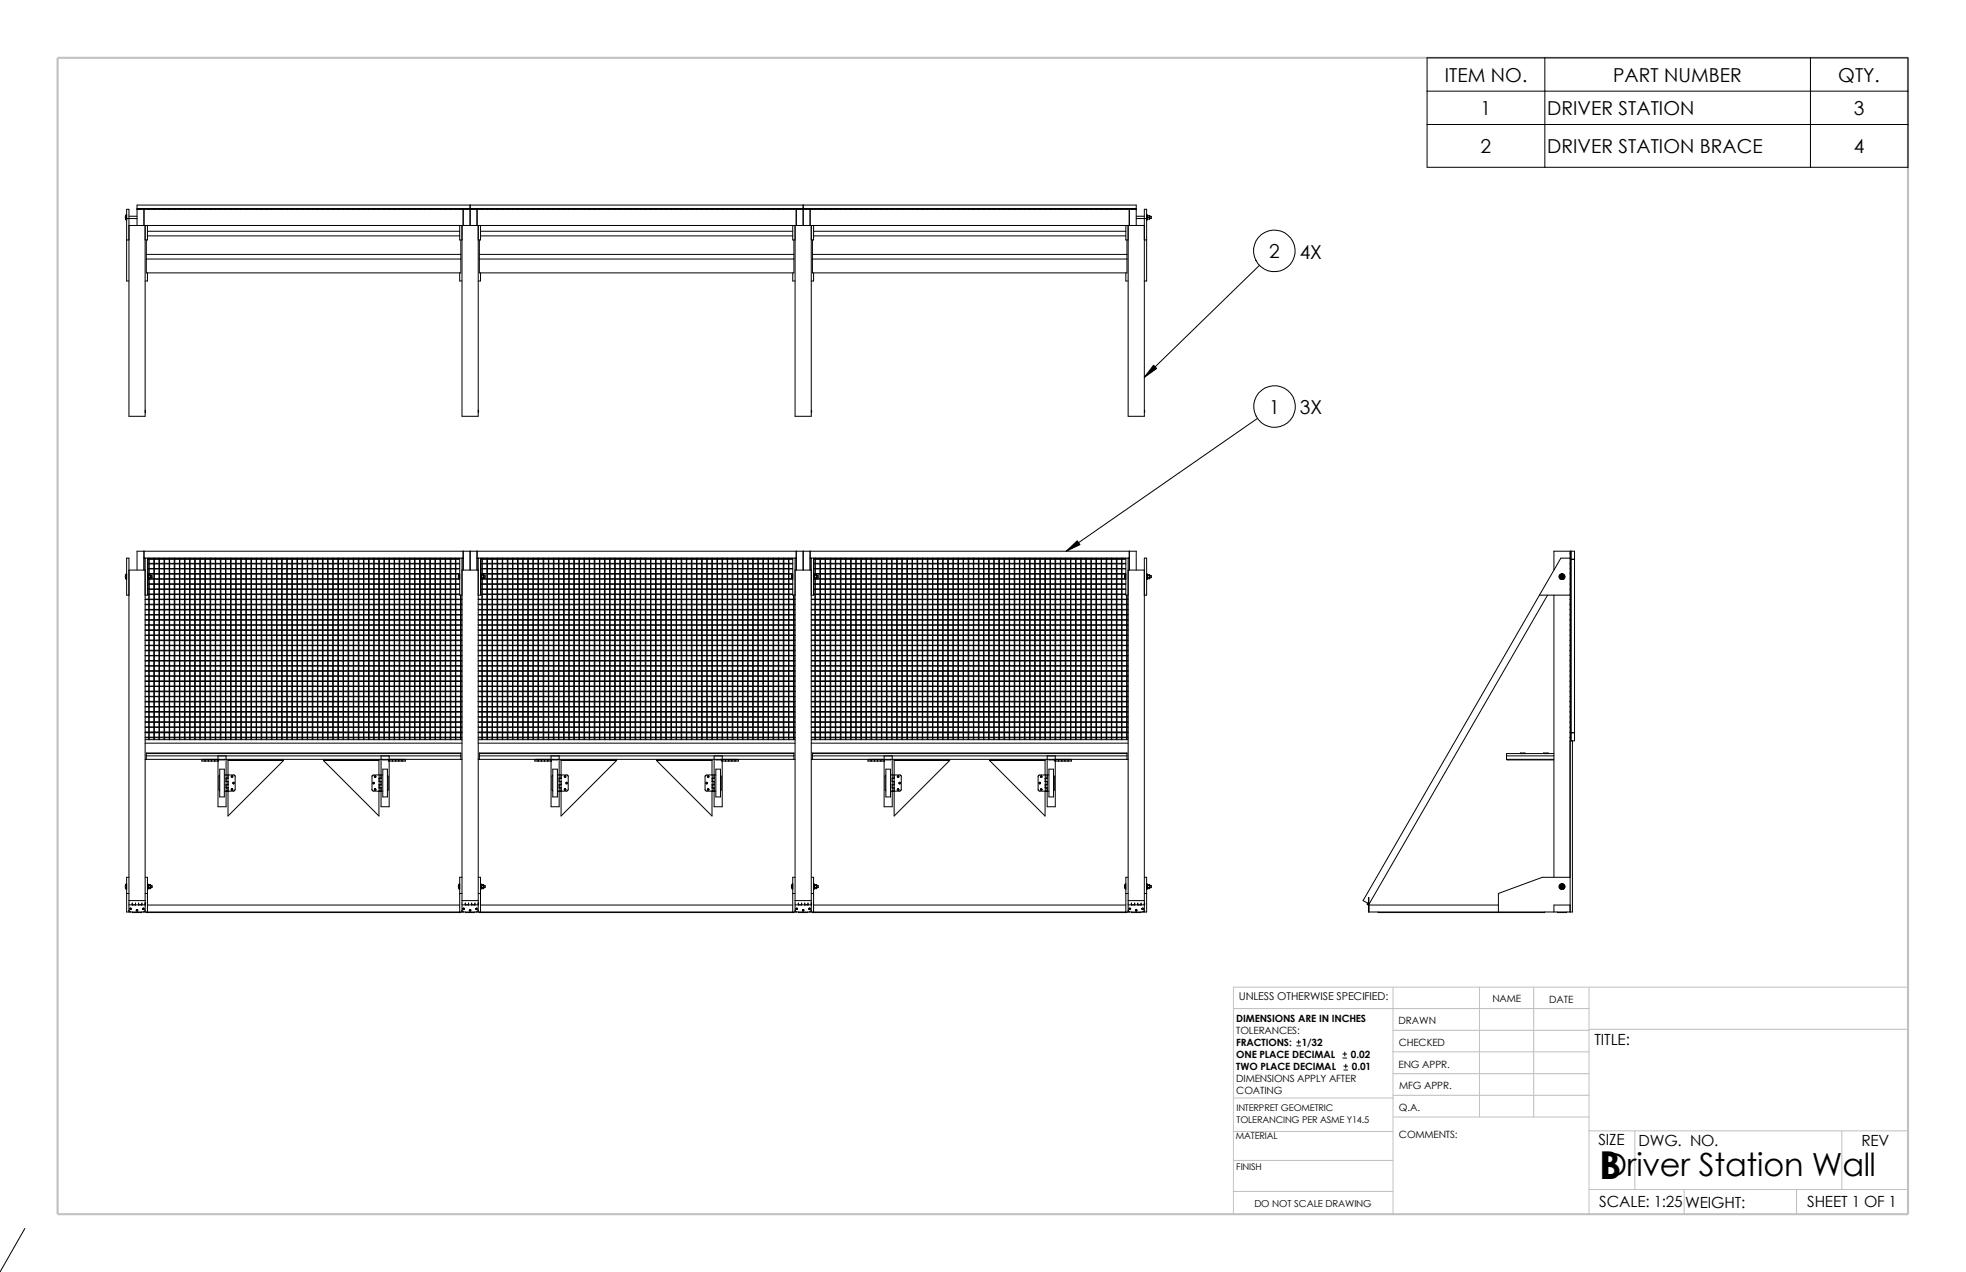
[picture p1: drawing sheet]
<svg xmlns="http://www.w3.org/2000/svg" width="432mm" height="279mm" viewBox="0 0 432 279" stroke-linecap="round" stroke-linejoin="round" font-family="sans-serif">
<defs><g id="words">
<text font-size="8.5" x="351.2" y="259">B</text>
<text font-size="7" x="352.2" y="258.2">Driver Station Wall</text>
<g font-size="4.2">
<text x="317.3" y="17.9">ITEM NO.</text>
<text x="354.3" y="17.9">PART NUMBER</text>
<text x="403.7" y="17.9">QTY.</text>
<text x="325.2" y="25.3">1</text>
<text x="339.8" y="25.3">DRIVER STATION</text>
<text x="407.1" y="25.3">3</text>
<text x="325.2" y="33.7">2</text>
<text x="339.8" y="33.7">DRIVER STATION BRACE</text>
<text x="407.1" y="33.7">4</text>
<text x="278.7" y="56.7">2</text>
<text x="285.5" y="56.8">4X</text>
<text x="278.8" y="90.8">1</text>
<text x="285.5" y="91">3X</text>
</g>
<g font-size="3.4">
<text x="350.2" y="229.5">TITLE:</text>
<text x="351.1" y="251.6">SIZE</text>
<text x="359.9" y="251.6">DWG. NO.</text>
<text x="408.9" y="251.7">REV</text>
<text x="351.2" y="265.2">SCALE: 1:25</text>
<text x="370.1" y="265.3">WEIGHT:</text>
<text x="396.9" y="265.2">SHEET 1 OF 1</text>
</g>
<text font-size="2.4" x="272.1" y="219.7">UNLESS OTHERWISE SPECIFIED:</text>
<g font-size="2.2">
<text x="327.8" y="220.2">NAME</text>
<text x="340.3" y="220.2">DATE</text>
<text x="271.5" y="224.5">DIMENSIONS ARE IN INCHES</text>
<text x="271.5" y="227.2">TOLERANCES:</text>
<text x="307.2" y="225">DRAWN</text>
<text x="271.5" y="232.4">ONE PLACE DECIMAL</text>
<text x="271.5" y="229.7">FRACTIONS:</text>
<text x="285.9" y="229.7">1/32</text>
<text x="296.7" y="232.4">0.02</text>
<text x="307.2" y="229.8">CHECKED</text>
<text x="271.5" y="235.1">TWO PLACE DECIMAL</text>
<text x="271.5" y="237.7">DIMENSIONS APPLY AFTER</text>
<text x="296.9" y="235.1">0.01</text>
<text x="307.2" y="234.5">ENG APPR.</text>
<text x="307.3" y="239.2">MFG APPR.</text>
<text x="271.5" y="240.4">COATING</text>
<text x="307.3" y="244">Q.A.</text>
<text x="307.3" y="250.1">COMMENTS:</text>
</g>
<text font-size="2.1" x="275.5" y="265.1">DO NOT SCALE DRAWING</text>
<g font-size="2">
<text x="271.6" y="244.1">INTERPRET GEOMETRIC</text>
<text x="271.4" y="250.1">MATERIAL</text>
<text x="271.6" y="246.6">TOLERANCING PER ASME Y14.5</text>
<text x="271.5" y="257">FINISH</text>
</g>
</g></defs>
<g fill="none" stroke="#c0c0c0" stroke-width=".22">
<path d="M305.9 216.8v49.9M325 216.8v28.6M336.8 216.8v28.6M349 216.8v49.9M419.1 216.8h-148.2v49.9M270.9 221.5h78.1M305.9 231.1h43.1M305.9 226.3h43.1M305.9 235.8h43.1M349 226.1h70.1M270.9 248.5h35.1M270.9 241.2h35.1"/>
<path d="M270.9 254.9h35M305.9 240.6h43.1M306 245.4h43M349 248.4h70.1M359.1 248.4v12.9M404.5 248.4v12.9M270.9 261.7h35M349 261.3h70.1M369.9 261.3v5.4M394.6 261.3v5.4"/>
</g>
<path d="M12.7 12.7h406.4v254h-406.4z" fill="none" stroke="#c0c0c0" stroke-width=".47"/>
<g fill="none" stroke="#000" stroke-width=".22">
<path d="M313.4 12.7h105.7v24h-105.7zM339.3 12.7v24M397.6 12.7v24M313.4 20h105.7M313.4 27.3h105.7M27.7 48.3h.1M27.7 47.2h.1M27.7 47.2l-.2 .3 .2 .8M27.7 47.2v1.1M27.8 48h2.3M27.8 52.7h.5M27.8 48.3h.1"/>
<path d="M27.8 47.2h.1M27.8 47.2v1.1M28.3 47.5h1.8M28.3 49.5h223M30.1 45.9h.1M30.1 45.9l219.5 .1M30.1 49.5v-4.5h219.5v4.5M30.1 45.8h219.5M30.4 45.8l.1 .1zM31.5 45.8l.2 .1zM31.6 46v3.5M31.9 49.5v41.9h-3.6v-45.4h-.5v15.7h.5"/>
<path d="M32.1 56.9h69.1M32.1 52.7v7.2h69.1v-7.2M32.1 55.9h69.1M32.4 49.5v3.2h-.5M32.4 59.9v1.8h-.5M32.4 51.8h68.6M32.4 50.8h68.6M32.7 45.8l.1 .1zM33.8 45.8l.1 .1zM35 45.8v.1zM36 45.8l.2 .1zM37.2 45.8l.1 .1z"/>
<path d="M38.3 45.8l.1 .1zM39.5 45.8v.1zM40.5 45.8l.1 .1zM41.7 45.8v.1zM42.8 45.8v.1zM43.9 45.8l.1 .1zM45 45.8l.1 .1zM46.2 45.8v.1zM47.3 45.8v.1zM48.4 45.8l.1 .1zM49.5 45.8l.1 .1zM50.7 45.8v.1z"/>
<path d="M51.8 45.8v.1zM52.9 45.8l.1 .1zM54 45.8l.1 .1zM55.2 45.8v.1zM56.3 45.8v.1zM57.4 45.8v.1zM58.5 45.8v.1zM59.6 45.8l.1 .1zM60.8 45.8v.1zM61.8 45.8l.2 .1zM63 45.8l.1 .1zM64.1 45.8l.1 .1z"/>
<path d="M65.2 45.8l.1 .1zM66.4 45.8v.1zM67.5 45.8l.1 .1zM68.6 45.8l.1 .1zM69.8 45.8v.1zM70.9 45.8v.1zM72 45.8l.1 .1zM73.1 45.8l.1 .1zM74.2 45.8l.1 .1zM75.4 45.8v.1zM76.5 45.8l.1 .1zM77.6 45.8v.1z"/>
<path d="M78.7 45.8l.1 .1zM79.8 45.8l.1 .1zM80.9 45.8l.2 .1zM82.1 45.8v.1zM83.2 45.8l.1 .1zM84.3 45.8l.1 .1zM85.5 45.8v.1zM86.6 45.8v.1zM87.7 45.8l.1 .1zM88.8 45.8l.1 .1zM90 45.8v.1zM91.1 45.8v.1z"/>
<path d="M92.2 45.8v.1zM93.3 45.8l.1 .1zM94.4 45.8l.1 .1zM95.6 45.8v.1zM96.6 45.8l.2 .1zM97.8 45.8l.1 .1zM98.9 45.8l.1 .1zM100.1 45.8v.1zM101 49.5v3.2h.5M101 59.9v1.8h.5M101.2 45.8v.1zM101.5 49.5v41.9h3.5v-41.9"/>
<path d="M101.7 46v3.5M102.3 45.8l.1 .1zM103.3 45.9h.1M103.3 45v4.5M103.6 45.8v.1zM104.7 45.8l.1 .1zM104.8 46v3.5M105.3 56.9h69.1M105.3 55.9h69.1M105.3 52.7v7.2h69.1v-7.2M105.5 49.5v3.2h-.5M105.5 59.9v1.8h-.5"/>
<path d="M105.5 51.8h68.6M105.5 50.8h68.6M105.9 45.8v.1zM107 45.8v.1zM108.1 45.8l.1 .1zM109.2 45.8l.1 .1zM110.4 45.8v.1zM111.4 45.8l.1 .1zM112.6 45.8v.1zM113.7 45.8l.1 .1zM114.9 45.8v.1zM116 45.8v.1z"/>
<path d="M117.1 45.8v.1zM118.2 45.8v.1zM119.3 45.8l.1 .1zM120.4 45.8l.1 .1zM121.6 45.8v.1zM122.7 45.8v.1zM123.8 45.8l.1 .1zM124.9 45.8l.1 .1zM126.1 45.8v.1zM127.2 45.8v.1zM128.3 45.8l.1 .1zM129.4 45.8l.1 .1z"/>
<path d="M130.6 45.8v.1zM131.7 45.8v.1zM132.8 45.8l.1 .1zM133.9 45.8l.1 .1zM135 45.8l.1 .1zM136.2 45.8v.1zM137.2 45.8l.2 .1zM138.4 45.8l.1 .1zM139.5 45.8l.1 .1zM140.7 45.8v.1zM141.7 45.8l.2 .1zM142.9 45.8l.1 .1z"/>
<path d="M144 45.8l.1 .1zM145.2 45.8v.1zM146.3 45.8v.1zM147.4 45.8v.1zM148.5 45.8v.1zM149.6 45.8l.1 .1zM150.7 45.8l.1 .1zM151.9 45.8v.1zM153 45.8v.1zM154.1 45.8l.1 .1zM155.2 45.8l.1 .1zM156.4 45.8v.1z"/>
<path d="M157.5 45.8v.1zM158.6 45.8l.1 .1zM159.7 45.8l.1 .1zM160.8 45.8l.2 .1zM162 45.8l.1 .1zM163.1 45.8l.1 .1zM164.3 45.8v.1zM165.3 45.8l.1 .1zM166.5 45.8v.1zM167.6 45.8l.1 .1zM168.7 45.8l.1 .1zM169.8 45.8l.1 .1z"/>
<path d="M171 45.8v.1zM172.1 45.8v.1zM173.2 45.8l.1 .1zM174.1 49.5v3.2h.5M174.1 59.9v1.8h.5M174.3 45.8l.1 .1zM174.6 49.5v41.9h3.6v-41.9M174.9 46v3.5M175.5 45.8v.1zM176.4 45.9h.1M176.4 45v4.5M176.7 45.8l.1 .1z"/>
<path d="M177.8 45.8l.2 .1zM177.9 46v3.5M178.4 56.9h69.1M178.4 55.9h69.1M178.4 52.7v7.2h69.1v-7.2M178.7 49.5v3.2h-.5M178.7 59.9v1.8h-.5M178.7 51.8h68.6M178.7 50.8h68.6M179 45.8l.1 .1zM180.1 45.8l.1 .1zM181.3 45.8v.1z"/>
<path d="M182.3 45.8l.2 .1zM183.5 45.8l.1 .1zM184.6 45.8l.1 .1zM185.8 45.8v.1zM186.8 45.8l.1 .1zM188 45.8v.1zM189.1 45.8v.1zM190.2 45.8l.1 .1zM191.3 45.8l.1 .1zM192.5 45.8v.1zM193.6 45.8v.1zM194.7 45.8l.1 .1z"/>
<path d="M195.8 45.8l.1 .1zM197 45.8v.1zM198.1 45.8v.1zM199.2 45.8l.1 .1zM200.3 45.8l.1 .1zM201.5 45.8v.1zM202.6 45.8v.1zM203.7 45.8l.1 .1zM204.8 45.8l.1 .1zM205.9 45.8l.1 .1zM207.1 45.8v.1zM208.2 45.8l.1 .1z"/>
<path d="M209.3 45.8l.1 .1zM210.4 45.8l.1 .1zM211.6 45.8v.1zM212.6 45.8l.2 .1zM213.8 45.8l.1 .1zM214.9 45.8l.1 .1zM216.1 45.8v.1zM217.2 45.8v.1zM218.3 45.8l.1 .1zM219.4 45.8l.1 .1zM220.6 45.8v.1zM221.7 45.8v.1z"/>
<path d="M222.8 45.8v.1zM223.9 45.8v.1zM225 45.8l.1 .1zM226.1 45.8l.1 .1zM227.3 45.8v.1zM228.4 45.8v.1zM229.5 45.8l.1 .1zM230.6 45.8l.1 .1zM231.8 45.8v.1zM232.9 45.8v.1zM234 45.8l.1 .1zM235.2 45.8v.1z"/>
<path d="M236.2 45.8l.1 .1zM237.4 45.8v.1zM238.5 45.8l.1 .1zM239.6 45.8l.1 .1zM240.7 45.8l.1 .1zM241.9 45.8v.1zM243 45.8l.1 .1zM244.1 45.8l.1 .1zM245.2 45.8l.1 .1zM246.4 45.8v.1zM247.3 49.5v3.2h.5M247.3 59.9v1.8h.5"/>
<path d="M247.5 45.8v.1zM247.8 49.5v41.9h3.5v-45.4h.5v15.7h-.5M248 46v3.5M248.6 45.8l.1 .1zM249.6 45.9h.1M249.6 48h2.2M249.6 47.5h1.7M251.3 52.7h.5M251.8 48.4h.1M251.8 47.1h.1M251.9 47.1v.7M251.9 48.4h.1"/>
<path d="M251.9 47.8v.6M251.9 47.5l.1 .3M251.9 47.8h.5M251.9 47.5l.1-.2v.5M252 47.8v.4h-.1M252 47.8v.2M252 47.8v.4v-.2M252 47.8v-.5l.1 .5M252 47.8h.1M252 47.8v.2zM252 48l.1 .1M252 48.1h.1"/>
<path d="M252 48h.1M252 48v.1M252.1 48.1h.3M252.1 47.8h.1M252.1 47.4h.3M252.4 47.4l.1 .2M252.4 47.8l.1 .2M252.5 47.6l-.1 .2M252.5 48l-.1 .1M252.5 48h.3M252.5 47.5h.3M252.5 47.6v.4"/>
<path d="M252.8 47.5v.5M276.6 58.3l-25.3 24.6M31.9 90.6h.1M31.9 90.1h.1M31.9 90.1v.5M105 90.6h.1M105 90.1h.1M105.1 90.1v.5M178.2 90.6h.1M178.2 90.1h.1M178.2 90.1v.5M251.3 90.6h.1"/>
<path d="M251.3 90.1h.1M251.4 90.1v.5M276.2 91.9l-42 29.2M27.7 126.1h.1M27.7 127.2h.1M27.7 126.1l-.2 .3 .2 .8M27.7 126.1v1.1M27.8 127.2h.1M27.8 126.1h.1M27.8 126.1v1.1M28.3 130.7h-.5v-8.1h.5v76.2M28.3 125.2h3.6"/>
<path d="M30.1 125.2v-4.1h219.5v4.1M31.6 121.1v4.1M31.6 122.6h70.1M31.9 122.6v76.2M31.9 139.6h69.6M31.9 139.5h69.6M31.9 131.7h69.6M31.9 131.6h69.6M31.9 136.2h69.6M31.9 136.1h69.6M31.9 135.1h69.6M31.9 135h69.6"/>
<path d="M31.9 134h69.6M31.9 133.9h69.6M31.9 137.3h69.6M31.9 137.2h69.6M31.9 132.8h69.6M31.9 132.7h69.6M31.9 138.5h69.6M31.9 138.3h69.6M32.4 122.6v8.1h-.5M32.4 122.9h.3M32.4 129.5h68.6M32.4 129.4h68.6"/>
<path d="M32.4 128.4h68.6M32.4 128.2h68.6M32.4 130.6h68.6M32.4 130.5h68.6M32.4 126h68.6M32.4 123.9h68.6M32.4 123.7h68.6M32.4 125h68.6M32.4 124.9h68.6M32.4 122.7h68.6M32.4 122.6h68.6M32.4 127.3h.1"/>
<path d="M32.4 126h.1M32.4 126v1.3M32.4 127.1h.1M32.4 127l.1 .1M32.4 126.1h68.6M32.4 127.2h68.6M32.4 127.1h68.4M32.4 126.2h.6M32.5 127.1h.1M32.5 126.2l.1 .9M32.5 126.2v.1M32.5 126.2h.1"/>
<path d="M32.5 126.4h.1M32.6 126.7v.3M32.6 126.3v.4M32.6 126.7h.1M32.6 126.7v.2M32.6 126.3v.1M32.6 127v.1M32.6 127h.1M32.6 126.9v.1M32.6 126.2v.1M32.6 126.4v.3M32.6 126.9h.7"/>
<path d="M32.6 126.4h.4M32.6 126.2h.1M32.7 122.6h.1M32.7 122.7v1M32.7 123.9v1M32.7 125v1M32.7 126.1v.1M32.7 127.2v1M32.7 128.4v1M32.7 129.5v1M32.7 130.6v1M32.7 131.7v1"/>
<path d="M32.7 132.8v1.1M32.7 134v1M32.7 135.1v1M32.7 136.2v1M32.7 137.3v1M32.7 138.5v1M32.7 139.6v1M32.8 122.9h1M32.8 122.6h.1M32.8 122.7v1M32.8 123.9v1M32.8 125v1"/>
<path d="M32.8 126.1v.1M32.8 127.2v1M32.8 128.4v1M32.8 129.5v1M32.8 130.6v1M32.8 131.7v1M32.8 132.8v1.1M32.8 134v1M32.8 135.1v1M32.8 136.2v1M32.8 137.3v1M32.8 138.5v1"/>
<path d="M32.8 139.6v1M33 126.4v.3M33 126.2v.1M33 126.3v.1M33 126.7v.3M33 127v.1zM33 126.4h.3M33 126.3v.4M33.3 126.4v.5M33.8 122.6h.1M33.8 122.7v1M33.8 123.9v1"/>
<path d="M33.8 125v1M33.8 126.1v1M33.8 127.2v1M33.8 128.4v1M33.8 129.5v1M33.8 130.6v1M33.8 131.7v1M33.8 132.8v1.1M33.8 134v1M33.8 135.1v1M33.8 136.2v1M33.8 137.3v1"/>
<path d="M33.8 138.5v1M33.8 139.6v1M33.9 122.9h1M33.9 122.6h.1M33.9 122.7v1M33.9 123.9v1M33.9 125v1M33.9 126.1v1M33.9 127.2v1M33.9 128.4v1M33.9 129.5v1M33.9 130.6v1"/>
<path d="M33.9 131.7v1M33.9 132.8v1.1M33.9 134v1M33.9 135.1v1M33.9 136.2v1M33.9 137.3v1M33.9 138.5v1M33.9 139.6v1M34.9 122.6h.1M34.9 122.7v1M34.9 123.9v1M34.9 125v1"/>
<path d="M34.9 126.1v1M34.9 127.2v1M34.9 128.4v1M34.9 129.5v1M34.9 130.6v1M34.9 131.7v1M34.9 132.8v1.1M34.9 134v1M34.9 135.1v1M34.9 136.2v1M34.9 137.3v1M34.9 138.5v1"/>
<path d="M34.9 139.6v1M35 122.9h1M35 122.6h.1M35 122.7v1M35 123.9v1M35 125v1M35 126.1v1M35 127.2v1M35 128.4v1M35 129.5v1M35 130.6v1M35 131.7v1"/>
<path d="M35 132.8v1.1M35 134v1M35 135.1v1M35 136.2v1M35 137.3v1M35 138.5v1M35 139.6v1M36 122.6h.1M36 122.7v1M36 123.9v1M36 125v1M36 126.1v1"/>
<path d="M36 127.2v1M36 128.4v1M36 129.5v1M36 130.6v1M36 131.7v1M36 132.8v1.1M36 134v1M36 135.1v1M36 136.2v1M36 137.3v1M36 138.5v1M36 139.6v1"/>
<path d="M36.2 122.9h1M36.2 122.6h.1M36.2 122.7v1M36.2 123.9v1M36.2 125v1M36.2 126.1v1M36.2 127.2v1M36.2 128.4v1M36.2 129.5v1M36.2 130.6v1M36.2 131.7v1M36.2 132.8v1.1"/>
<path d="M36.2 134v1M36.2 135.1v1M36.2 136.2v1M36.2 137.3v1M36.2 138.5v1M36.2 139.6v1M37.2 122.6h.1M37.2 122.7v1M37.2 123.9v1M37.2 125v1M37.2 126.1v1M37.2 127.2v1"/>
<path d="M37.2 128.4v1M37.2 129.5v1M37.2 130.6v1M37.2 131.7v1M37.2 132.8v1.1M37.2 134v1M37.2 135.1v1M37.2 136.2v1M37.2 137.3v1M37.2 138.5v1M37.2 139.6v1M37.3 122.9h1"/>
<path d="M37.3 122.6h.1M37.3 122.7v1M37.3 123.9v1M37.3 125v1M37.3 126.1v1M37.3 127.2v1M37.3 128.4v1M37.3 129.5v1M37.3 130.6v1M37.3 131.7v1M37.3 132.8v1.1M37.3 134v1"/>
<path d="M37.3 135.1v1M37.3 136.2v1M37.3 137.3v1M37.3 138.5v1M37.3 139.6v1M38.3 122.6h.1M38.3 122.7v1M38.3 123.9v1M38.3 125v1M38.3 126.1v1M38.3 127.2v1M38.3 128.4v1"/>
<path d="M38.3 129.5v1M38.3 130.6v1M38.3 131.7v1M38.3 132.8v1.1M38.3 134v1M38.3 135.1v1M38.3 136.2v1M38.3 137.3v1M38.3 138.5v1M38.3 139.6v1M38.4 122.9h1M38.4 122.6h.1"/>
<path d="M38.4 122.7v1M38.4 123.9v1M38.4 125v1M38.4 126.1v1M38.4 127.2v1M38.4 128.4v1M38.4 129.5v1M38.4 130.6v1M38.4 131.7v1M38.4 132.8v1.1M38.4 134v1M38.4 135.1v1"/>
<path d="M38.4 136.2v1M38.4 137.3v1M38.4 138.5v1M38.4 139.6v1M39.4 122.6h.1M39.4 122.7v1M39.4 123.9v1M39.4 125v1M39.4 126.1v1M39.4 127.2v1M39.4 128.4v1M39.4 129.5v1"/>
<path d="M39.4 130.6v1M39.4 131.7v1M39.4 132.8v1.1M39.4 134v1M39.4 135.1v1M39.4 136.2v1M39.4 137.3v1M39.4 138.5v1M39.4 139.6v1M39.5 122.9h1M39.5 122.6h.1M39.5 122.7v1"/>
<path d="M39.5 123.9v1M39.5 125v1M39.5 126.1v1M39.5 127.2v1M39.5 128.4v1M39.5 129.5v1M39.5 130.6v1M39.5 131.7v1M39.5 132.8v1.1M39.5 134v1M39.5 135.1v1M39.5 136.2v1"/>
<path d="M39.5 137.3v1M39.5 138.5v1M39.5 139.6v1M40.5 122.6h.1M40.5 122.7v1M40.5 123.9v1M40.5 125v1M40.5 126.1v1M40.5 127.2v1M40.5 128.4v1M40.5 129.5v1M40.5 130.6v1"/>
<path d="M40.5 131.7v1M40.5 132.8v1.1M40.5 134v1M40.5 135.1v1M40.5 136.2v1M40.5 137.3v1M40.5 138.5v1M40.5 139.6v1M40.6 122.9h1.1M40.6 122.6h.1M40.6 122.7v1M40.6 123.9v1"/>
<path d="M40.6 125v1M40.6 126.1v1M40.6 127.2v1M40.6 128.4v1M40.6 129.5v1M40.6 130.6v1M40.6 131.7v1M40.6 132.8v1.1M40.6 134v1M40.6 135.1v1M40.6 136.2v1M40.6 137.3v1"/>
<path d="M40.6 138.5v1M40.6 139.6v1M41.7 122.6h.1M41.7 122.7v1M41.7 123.9v1M41.7 125v1M41.7 126.1v1M41.7 127.2v1M41.7 128.4v1M41.7 129.5v1M41.7 130.6v1M41.7 131.7v1"/>
<path d="M41.7 132.8v1.1M41.7 134v1M41.7 135.1v1M41.7 136.2v1M41.7 137.3v1M41.7 138.5v1M41.7 139.6v1M41.7 122.9h1.1M42.8 122.6h.1M42.8 122.7v1M42.8 123.9v1M42.8 125v1"/>
<path d="M42.8 126.1v1M42.8 127.2v1M42.8 128.4v1M42.8 129.5v1M42.8 130.6v1M42.8 131.7v1M42.8 132.8v1.1M42.8 134v1M42.8 135.1v1M42.8 136.2v1M42.8 137.3v1M42.8 138.5v1"/>
<path d="M42.8 139.6v1M42.9 122.9h1M42.9 122.6h.1M42.9 122.7v1M42.9 123.9v1M42.9 125v1M42.9 126.1v1M42.9 127.2v1M42.9 128.4v1M42.9 129.5v1M42.9 130.6v1M42.9 131.7v1"/>
<path d="M42.9 132.8v1.1M42.9 134v1M42.9 135.1v1M42.9 136.2v1M42.9 137.3v1M42.9 138.5v1M42.9 139.6v1M43.9 122.6h.1M43.9 122.7v1M43.9 123.9v1M43.9 125v1M43.9 126.1v1"/>
<path d="M43.9 127.2v1M43.9 128.4v1M43.9 129.5v1M43.9 130.6v1M43.9 131.7v1M43.9 132.8v1.1M43.9 134v1M43.9 135.1v1M43.9 136.2v1M43.9 137.3v1M43.9 138.5v1M43.9 139.6v1"/>
<path d="M44 122.9h1M44 122.6h.1M44 122.7v1M44 123.9v1M44 125v1M44 126.1v1M44 127.2v1M44 128.4v1M44 129.5v1M44 130.6v1M44 131.7v1M44 132.8v1.1"/>
<path d="M44 134v1M44 135.1v1M44 136.2v1M44 137.3v1M44 138.5v1M44 139.6v1M45 122.6h.1M45 122.7v1M45 123.9v1M45 125v1M45 126.1v1M45 127.2v1"/>
<path d="M45 128.4v1M45 129.5v1M45 130.6v1M45 131.7v1M45 132.8v1.1M45 134v1M45 135.1v1M45 136.2v1M45 137.3v1M45 138.5v1M45 139.6v1M45.1 122.9h1"/>
<path d="M45.1 122.6h.1M45.1 122.7v1M45.1 123.9v1M45.1 125v1M45.1 126.1v1M45.1 127.2v1M45.1 128.4v1M45.1 129.5v1M45.1 130.6v1M45.1 131.7v1M45.1 132.8v1.1M45.1 134v1"/>
<path d="M45.1 135.1v1M45.1 136.2v1M45.1 137.3v1M45.1 138.5v1M45.1 139.6v1M46.1 122.6h.1M46.1 122.7v1M46.1 123.9v1M46.1 125v1M46.1 126.1v1M46.1 127.2v1M46.1 128.4v1"/>
<path d="M46.1 129.5v1M46.1 130.6v1M46.1 131.7v1M46.1 132.8v1.1M46.1 134v1M46.1 135.1v1M46.1 136.2v1M46.1 137.3v1M46.1 138.5v1M46.1 139.6v1M46.3 122.9h1M46.3 122.6h.1"/>
<path d="M46.3 122.7v1M46.3 123.9v1M46.3 125v1M46.3 126.1v1M46.3 127.2v1M46.3 128.4v1M46.3 129.5v1M46.3 130.6v1M46.3 131.7v1M46.3 132.8v1.1M46.3 134v1M46.3 135.1v1"/>
<path d="M46.3 136.2v1M46.3 137.3v1M46.3 138.5v1M46.3 139.6v1M47.3 122.6h.1M47.3 122.7v1M47.3 123.9v1M47.3 125v1M47.3 126.1v1M47.3 127.2v1M47.3 128.4v1M47.3 129.5v1"/>
<path d="M47.3 130.6v1M47.3 131.7v1M47.3 132.8v1.1M47.3 134v1M47.3 135.1v1M47.3 136.2v1M47.3 137.3v1M47.3 138.5v1M47.3 139.6v1M47.4 122.9h1M47.4 122.6h.1M47.4 122.7v1"/>
<path d="M47.4 123.9v1M47.4 125v1M47.4 126.1v1M47.4 127.2v1M47.4 128.4v1M47.4 129.5v1M47.4 130.6v1M47.4 131.7v1M47.4 132.8v1.1M47.4 134v1M47.4 135.1v1M47.4 136.2v1"/>
<path d="M47.4 137.3v1M47.4 138.5v1M47.4 139.6v1M48.4 122.6h.1M48.4 122.7v1M48.4 123.9v1M48.4 125v1M48.4 126.1v1M48.4 127.2v1M48.4 128.4v1M48.4 129.5v1M48.4 130.6v1"/>
<path d="M48.4 131.7v1M48.4 132.8v1.1M48.4 134v1M48.4 135.1v1M48.4 136.2v1M48.4 137.3v1M48.4 138.5v1M48.4 139.6v1M48.5 122.9h1M48.5 122.6h.1M48.5 122.7v1M48.5 123.9v1"/>
<path d="M48.5 125v1M48.5 126.1v1M48.5 127.2v1M48.5 128.4v1M48.5 129.5v1M48.5 130.6v1M48.5 131.7v1M48.5 132.8v1.1M48.5 134v1M48.5 135.1v1M48.5 136.2v1M48.5 137.3v1"/>
<path d="M48.5 138.5v1M48.5 139.6v1M49.5 122.6h.1M49.5 122.7v1M49.5 123.9v1M49.5 125v1M49.5 126.1v1M49.5 127.2v1M49.5 128.4v1M49.5 129.5v1M49.5 130.6v1M49.5 131.7v1"/>
<path d="M49.5 132.8v1.1M49.5 134v1M49.5 135.1v1M49.5 136.2v1M49.5 137.3v1M49.5 138.5v1M49.5 139.6v1M49.6 122.9h1M49.6 122.6h.1M49.6 122.7v1M49.6 123.9v1M49.6 125v1"/>
<path d="M49.6 126.1v1M49.6 127.2v1M49.6 128.4v1M49.6 129.5v1M49.6 130.6v1M49.6 131.7v1M49.6 132.8v1.1M49.6 134v1M49.6 135.1v1M49.6 136.2v1M49.6 137.3v1M49.6 138.5v1"/>
<path d="M49.6 139.6v1M50.6 122.6h.1M50.6 122.7v1M50.6 123.9v1M50.6 125v1M50.6 126.1v1M50.6 127.2v1M50.6 128.4v1M50.6 129.5v1M50.6 130.6v1M50.6 131.7v1M50.6 132.8v1.1"/>
<path d="M50.6 134v1M50.6 135.1v1M50.6 136.2v1M50.6 137.3v1M50.6 138.5v1M50.6 139.6v1M50.8 122.9h1M50.8 122.6h.1M50.8 122.7v1M50.8 123.9v1M50.8 125v1M50.8 126.1v1"/>
<path d="M50.8 127.2v1M50.8 128.4v1M50.8 129.5v1M50.8 130.6v1M50.8 131.7v1M50.8 132.8v1.1M50.8 134v1M50.8 135.1v1M50.8 136.2v1M50.8 137.3v1M50.8 138.5v1M50.8 139.6v1"/>
<path d="M51.8 122.6h.1M51.8 122.7v1M51.8 123.9v1M51.8 125v1M51.8 126.1v1M51.8 127.2v1M51.8 128.4v1M51.8 129.5v1M51.8 130.6v1M51.8 131.7v1M51.8 132.8v1.1M51.8 134v1"/>
<path d="M51.8 135.1v1M51.8 136.2v1M51.8 137.3v1M51.8 138.5v1M51.8 139.6v1M51.9 122.9h1M51.9 122.6h.1M51.9 122.7v1M51.9 123.9v1M51.9 125v1M51.9 126.1v1M51.9 127.2v1"/>
<path d="M51.9 128.4v1M51.9 129.5v1M51.9 130.6v1M51.9 131.7v1M51.9 132.8v1.1M51.9 134v1M51.9 135.1v1M51.9 136.2v1M51.9 137.3v1M51.9 138.5v1M51.9 139.6v1M52.9 122.6h.1"/>
<path d="M52.9 122.7v1M52.9 123.9v1M52.9 125v1M52.9 126.1v1M52.9 127.2v1M52.9 128.4v1M52.9 129.5v1M52.9 130.6v1M52.9 131.7v1M52.9 132.8v1.1M52.9 134v1M52.9 135.1v1"/>
<path d="M52.9 136.2v1M52.9 137.3v1M52.9 138.5v1M52.9 139.6v1M53 122.9h1M53 122.6h.1M53 122.7v1M53 123.9v1M53 125v1M53 126.1v1M53 127.2v1M53 128.4v1"/>
<path d="M53 129.5v1M53 130.6v1M53 131.7v1M53 132.8v1.1M53 134v1M53 135.1v1M53 136.2v1M53 137.3v1M53 138.5v1M53 139.6v1M54 122.6h.1M54 122.7v1"/>
<path d="M54 123.9v1M54 125v1M54 126.1v1M54 127.2v1M54 128.4v1M54 129.5v1M54 130.6v1M54 131.7v1M54 132.8v1.1M54 134v1M54 135.1v1M54 136.2v1"/>
<path d="M54 137.3v1M54 138.5v1M54 139.6v1M54.1 122.9h1M54.1 122.6h.1M54.1 122.7v1M54.1 123.9v1M54.1 125v1M54.1 126.1v1M54.1 127.2v1M54.1 128.4v1M54.1 129.5v1"/>
<path d="M54.1 130.6v1M54.1 131.7v1M54.1 132.8v1.1M54.1 134v1M54.1 135.1v1M54.1 136.2v1M54.1 137.3v1M54.1 138.5v1M54.1 139.6v1M55.1 122.6h.1M55.1 122.7v1M55.1 123.9v1"/>
<path d="M55.1 125v1M55.1 126.1v1M55.1 127.2v1M55.1 128.4v1M55.1 129.5v1M55.1 130.6v1M55.1 131.7v1M55.1 132.8v1.1M55.1 134v1M55.1 135.1v1M55.1 136.2v1M55.1 137.3v1"/>
<path d="M55.1 138.5v1M55.1 139.6v1M55.2 122.9h1.1M55.2 122.6h.1M55.2 122.7v1M55.2 123.9v1M55.2 125v1M55.2 126.1v1M55.2 127.2v1M55.2 128.4v1M55.2 129.5v1M55.2 130.6v1"/>
<path d="M55.2 131.7v1M55.2 132.8v1.1M55.2 134v1M55.2 135.1v1M55.2 136.2v1M55.2 137.3v1M55.2 138.5v1M55.2 139.6v1M56.3 122.6h.1M56.3 122.7v1M56.3 123.9v1M56.3 125v1"/>
<path d="M56.3 126.1v1M56.3 127.2v1M56.3 128.4v1M56.3 129.5v1M56.3 130.6v1M56.3 131.7v1M56.3 132.8v1.1M56.3 134v1M56.3 135.1v1M56.3 136.2v1M56.3 137.3v1M56.3 138.5v1"/>
<path d="M56.3 139.6v1M56.3 122.9h1.1M57.4 122.6h.1M57.4 122.7v1M57.4 123.9v1M57.4 125v1M57.4 126.1v1M57.4 127.2v1M57.4 128.4v1M57.4 129.5v1M57.4 130.6v1M57.4 131.7v1"/>
<path d="M57.4 132.8v1.1M57.4 134v1M57.4 135.1v1M57.4 136.2v1M57.4 137.3v1M57.4 138.5v1M57.4 139.6v1M57.5 122.9h1M57.5 122.6h.1M57.5 122.7v1M57.5 123.9v1M57.5 125v1"/>
<path d="M57.5 126.1v1M57.5 127.2v1M57.5 128.4v1M57.5 129.5v1M57.5 130.6v1M57.5 131.7v1M57.5 132.8v1.1M57.5 134v1M57.5 135.1v1M57.5 136.2v1M57.5 137.3v1M57.5 138.5v1"/>
<path d="M57.5 139.6v1M58.5 122.6h.1M58.5 122.7v1M58.5 123.9v1M58.5 125v1M58.5 126.1v1M58.5 127.2v1M58.5 128.4v1M58.5 129.5v1M58.5 130.6v1M58.5 131.7v1M58.5 132.8v1.1"/>
<path d="M58.5 134v1M58.5 135.1v1M58.5 136.2v1M58.5 137.3v1M58.5 138.5v1M58.5 139.6v1M58.6 122.9h1M58.6 122.6h.1M58.6 122.7v1M58.6 123.9v1M58.6 125v1M58.6 126.1v1"/>
<path d="M58.6 127.2v1M58.6 128.4v1M58.6 129.5v1M58.6 130.6v1M58.6 131.7v1M58.6 132.8v1.1M58.6 134v1M58.6 135.1v1M58.6 136.2v1M58.6 137.3v1M58.6 138.5v1M58.6 139.6v1"/>
<path d="M59.6 122.6h.1M59.6 122.7v1M59.6 123.9v1M59.6 125v1M59.6 126.1v1M59.6 127.2v1M59.6 128.4v1M59.6 129.5v1M59.6 130.6v1M59.6 131.7v1M59.6 132.8v1.1M59.6 134v1"/>
<path d="M59.6 135.1v1M59.6 136.2v1M59.6 137.3v1M59.6 138.5v1M59.6 139.6v1M59.7 122.9h1M59.7 122.6h.1M59.7 122.7v1M59.7 123.9v1M59.7 125v1M59.7 126.1v1M59.7 127.2v1"/>
<path d="M59.7 128.4v1M59.7 129.5v1M59.7 130.6v1M59.7 131.7v1M59.7 132.8v1.1M59.7 134v1M59.7 135.1v1M59.7 136.2v1M59.7 137.3v1M59.7 138.5v1M59.7 139.6v1M60.7 122.6h.1"/>
<path d="M60.7 122.7v1M60.7 123.9v1M60.7 125v1M60.7 126.1v1M60.7 127.2v1M60.7 128.4v1M60.7 129.5v1M60.7 130.6v1M60.7 131.7v1M60.7 132.8v1.1M60.7 134v1M60.7 135.1v1"/>
<path d="M60.7 136.2v1M60.7 137.3v1M60.7 138.5v1M60.7 139.6v1M60.8 122.9h1M60.8 122.6h.1M60.8 122.7v1M60.8 123.9v1M60.8 125v1M60.8 126.1v1M60.8 127.2v1M60.8 128.4v1"/>
<path d="M60.8 129.5v1M60.8 130.6v1M60.8 131.7v1M60.8 132.8v1.1M60.8 134v1M60.8 135.1v1M60.8 136.2v1M60.8 137.3v1M60.8 138.5v1M60.8 139.6v1M61.8 122.6h.1M61.8 122.7v1"/>
<path d="M61.8 123.9v1M61.8 125v1M61.8 126.1v1M61.8 127.2v1M61.8 128.4v1M61.8 129.5v1M61.8 130.6v1M61.8 131.7v1M61.8 132.8v1.1M61.8 134v1M61.8 135.1v1M61.8 136.2v1"/>
<path d="M61.8 137.3v1M61.8 138.5v1M61.8 139.6v1M62 122.9h1M62 122.6h.1M62 122.7v1M62 123.9v1M62 125v1M62 126.1v1M62 127.2v1M62 128.4v1M62 129.5v1"/>
<path d="M62 130.6v1M62 131.7v1M62 132.8v1.1M62 134v1M62 135.1v1M62 136.2v1M62 137.3v1M62 138.5v1M62 139.6v1M63 122.6h.1M63 122.7v1M63 123.9v1"/>
<path d="M63 125v1M63 126.1v1M63 127.2v1M63 128.4v1M63 129.5v1M63 130.6v1M63 131.7v1M63 132.8v1.1M63 134v1M63 135.1v1M63 136.2v1M63 137.3v1"/>
<path d="M63 138.5v1M63 139.6v1M63.1 122.9h1M63.1 122.6h.1M63.1 122.7v1M63.1 123.9v1M63.1 125v1M63.1 126.1v1M63.1 127.2v1M63.1 128.4v1M63.1 129.5v1M63.1 130.6v1"/>
<path d="M63.1 131.7v1M63.1 132.8v1.1M63.1 134v1M63.1 135.1v1M63.1 136.2v1M63.1 137.3v1M63.1 138.5v1M63.1 139.6v1M64.1 122.6h.1M64.1 122.7v1M64.1 123.9v1M64.1 125v1"/>
<path d="M64.1 126.1v1M64.1 127.2v1M64.1 128.4v1M64.1 129.5v1M64.1 130.6v1M64.1 131.7v1M64.1 132.8v1.1M64.1 134v1M64.1 135.1v1M64.1 136.2v1M64.1 137.3v1M64.1 138.5v1"/>
<path d="M64.1 139.6v1M64.2 122.9h1M64.2 122.6h.1M64.2 122.7v1M64.2 123.9v1M64.2 125v1M64.2 126.1v1M64.2 127.2v1M64.2 128.4v1M64.2 129.5v1M64.2 130.6v1M64.2 131.7v1"/>
<path d="M64.2 132.8v1.1M64.2 134v1M64.2 135.1v1M64.2 136.2v1M64.2 137.3v1M64.2 138.5v1M64.2 139.6v1M65.2 122.6h.1M65.2 122.7v1M65.2 123.9v1M65.2 125v1M65.2 126.1v1"/>
<path d="M65.2 127.2v1M65.2 128.4v1M65.2 129.5v1M65.2 130.6v1M65.2 131.7v1M65.2 132.8v1.1M65.2 134v1M65.2 135.1v1M65.2 136.2v1M65.2 137.3v1M65.2 138.5v1M65.2 139.6v1"/>
<path d="M65.3 122.9h1M65.3 122.6h.1M65.3 122.7v1M65.3 123.9v1M65.3 125v1M65.3 126.1v1M65.3 127.2v1M65.3 128.4v1M65.3 129.5v1M65.3 130.6v1M65.3 131.7v1M65.3 132.8v1.1"/>
<path d="M65.3 134v1M65.3 135.1v1M65.3 136.2v1M65.3 137.3v1M65.3 138.5v1M65.3 139.6v1M66.3 122.6h.1M66.3 122.7v1M66.3 123.9v1M66.3 125v1M66.3 126.1v1M66.3 127.2v1"/>
<path d="M66.3 128.4v1M66.3 129.5v1M66.3 130.6v1M66.3 131.7v1M66.3 132.8v1.1M66.3 134v1M66.3 135.1v1M66.3 136.2v1M66.3 137.3v1M66.3 138.5v1M66.3 139.6v1M66.5 122.9h1"/>
<path d="M66.5 122.6h.1M66.5 122.7v1M66.5 123.9v1M66.5 125v1M66.5 126.1v1M66.5 127.2v1M66.5 128.4v1M66.5 129.5v1M66.5 130.6v1M66.5 131.7v1M66.5 132.8v1.1M66.5 134v1"/>
<path d="M66.5 135.1v1M66.5 136.2v1M66.5 137.3v1M66.5 138.5v1M66.5 139.6v1M67.5 122.6h.1M67.5 122.7v1M67.5 123.9v1M67.5 125v1M67.5 126.1v1M67.5 127.2v1M67.5 128.4v1"/>
<path d="M67.5 129.5v1M67.5 130.6v1M67.5 131.7v1M67.5 132.8v1.1M67.5 134v1M67.5 135.1v1M67.5 136.2v1M67.5 137.3v1M67.5 138.5v1M67.5 139.6v1M67.6 122.9h1M67.6 122.6h.1"/>
<path d="M67.6 122.7v1M67.6 123.9v1M67.6 125v1M67.6 126.1v1M67.6 127.2v1M67.6 128.4v1M67.6 129.5v1M67.6 130.6v1M67.6 131.7v1M67.6 132.8v1.1M67.6 134v1M67.6 135.1v1"/>
<path d="M67.6 136.2v1M67.6 137.3v1M67.6 138.5v1M67.6 139.6v1M68.6 122.6h.1M68.6 122.7v1M68.6 123.9v1M68.6 125v1M68.6 126.1v1M68.6 127.2v1M68.6 128.4v1M68.6 129.5v1"/>
<path d="M68.6 130.6v1M68.6 131.7v1M68.6 132.8v1.1M68.6 134v1M68.6 135.1v1M68.6 136.2v1M68.6 137.3v1M68.6 138.5v1M68.6 139.6v1M68.7 122.9h1M68.7 122.6h.1M68.7 122.7v1"/>
<path d="M68.7 123.9v1M68.7 125v1M68.7 126.1v1M68.7 127.2v1M68.7 128.4v1M68.7 129.5v1M68.7 130.6v1M68.7 131.7v1M68.7 132.8v1.1M68.7 134v1M68.7 135.1v1M68.7 136.2v1"/>
<path d="M68.7 137.3v1M68.7 138.5v1M68.7 139.6v1M69.7 122.6h.1M69.7 122.7v1M69.7 123.9v1M69.7 125v1M69.7 126.1v1M69.7 127.2v1M69.7 128.4v1M69.7 129.5v1M69.7 130.6v1"/>
<path d="M69.7 131.7v1M69.7 132.8v1.1M69.7 134v1M69.7 135.1v1M69.7 136.2v1M69.7 137.3v1M69.7 138.5v1M69.7 139.6v1M69.8 122.9h1M69.8 122.6h.1M69.8 122.7v1M69.8 123.9v1"/>
<path d="M69.8 125v1M69.8 126.1v1M69.8 127.2v1M69.8 128.4v1M69.8 129.5v1M69.8 130.6v1M69.8 131.7v1M69.8 132.8v1.1M69.8 134v1M69.8 135.1v1M69.8 136.2v1M69.8 137.3v1"/>
<path d="M69.8 138.5v1M69.8 139.6v1M70.8 122.6h.1M70.8 122.7v1M70.8 123.9v1M70.8 125v1M70.8 126.1v1M70.8 127.2v1M70.8 128.4v1M70.8 129.5v1M70.8 130.6v1M70.8 131.7v1"/>
<path d="M70.8 132.8v1.1M70.8 134v1M70.8 135.1v1M70.8 136.2v1M70.8 137.3v1M70.8 138.5v1M70.8 139.6v1M71 122.9h1M71 122.6h.1M71 122.7v1M71 123.9v1M71 125v1"/>
<path d="M71 126.1v1M71 127.2v1M71 128.4v1M71 129.5v1M71 130.6v1M71 131.7v1M71 132.8v1.1M71 134v1M71 135.1v1M71 136.2v1M71 137.3v1M71 138.5v1"/>
<path d="M71 139.6v1M72 122.6h.1M72 122.7v1M72 123.9v1M72 125v1M72 126.1v1M72 127.2v1M72 128.4v1M72 129.5v1M72 130.6v1M72 131.7v1M72 132.8v1.1"/>
<path d="M72 134v1M72 135.1v1M72 136.2v1M72 137.3v1M72 138.5v1M72 139.6v1M72.1 122.9h1M72.1 122.6h.1M72.1 122.7v1M72.1 123.9v1M72.1 125v1M72.1 126.1v1"/>
<path d="M72.1 127.2v1M72.1 128.4v1M72.1 129.5v1M72.1 130.6v1M72.1 131.7v1M72.1 132.8v1.1M72.1 134v1M72.1 135.1v1M72.1 136.2v1M72.1 137.3v1M72.1 138.5v1M72.1 139.6v1"/>
<path d="M73.1 122.6h.1M73.1 122.7v1M73.1 123.9v1M73.1 125v1M73.1 126.1v1M73.1 127.2v1M73.1 128.4v1M73.1 129.5v1M73.1 130.6v1M73.1 131.7v1M73.1 132.8v1.1M73.1 134v1"/>
<path d="M73.1 135.1v1M73.1 136.2v1M73.1 137.3v1M73.1 138.5v1M73.1 139.6v1M73.2 122.9h1M73.2 122.6h.1M73.2 122.7v1M73.2 123.9v1M73.2 125v1M73.2 126.1v1M73.2 127.2v1"/>
<path d="M73.2 128.4v1M73.2 129.5v1M73.2 130.6v1M73.2 131.7v1M73.2 132.8v1.1M73.2 134v1M73.2 135.1v1M73.2 136.2v1M73.2 137.3v1M73.2 138.5v1M73.2 139.6v1M74.2 122.6h.1"/>
<path d="M74.2 122.7v1M74.2 123.9v1M74.2 125v1M74.2 126.1v1M74.2 127.2v1M74.2 128.4v1M74.2 129.5v1M74.2 130.6v1M74.2 131.7v1M74.2 132.8v1.1M74.2 134v1M74.2 135.1v1"/>
<path d="M74.2 136.2v1M74.2 137.3v1M74.2 138.5v1M74.2 139.6v1M74.3 122.9h1.1M74.3 122.6h.1M74.3 122.7v1M74.3 123.9v1M74.3 125v1M74.3 126.1v1M74.3 127.2v1M74.3 128.4v1"/>
<path d="M74.3 129.5v1M74.3 130.6v1M74.3 131.7v1M74.3 132.8v1.1M74.3 134v1M74.3 135.1v1M74.3 136.2v1M74.3 137.3v1M74.3 138.5v1M74.3 139.6v1M75.4 122.6h.1M75.4 122.7v1"/>
<path d="M75.4 123.9v1M75.4 125v1M75.4 126.1v1M75.4 127.2v1M75.4 128.4v1M75.4 129.5v1M75.4 130.6v1M75.4 131.7v1M75.4 132.8v1.1M75.4 134v1M75.4 135.1v1M75.4 136.2v1"/>
<path d="M75.4 137.3v1M75.4 138.5v1M75.4 139.6v1M75.4 122.9h1.1M76.5 122.6h.1M76.5 122.7v1M76.5 123.9v1M76.5 125v1M76.5 126.1v1M76.5 127.2v1M76.5 128.4v1M76.5 129.5v1"/>
<path d="M76.5 130.6v1M76.5 131.7v1M76.5 132.8v1.1M76.5 134v1M76.5 135.1v1M76.5 136.2v1M76.5 137.3v1M76.5 138.5v1M76.5 139.6v1M76.6 122.9h1M76.6 122.6h.1M76.6 122.7v1"/>
<path d="M76.6 123.9v1M76.6 125v1M76.6 126.1v1M76.6 127.2v1M76.6 128.4v1M76.6 129.5v1M76.6 130.6v1M76.6 131.7v1M76.6 132.8v1.1M76.6 134v1M76.6 135.1v1M76.6 136.2v1"/>
<path d="M76.6 137.3v1M76.6 138.5v1M76.6 139.6v1M77.6 122.6h.1M77.6 122.7v1M77.6 123.9v1M77.6 125v1M77.6 126.1v1M77.6 127.2v1M77.6 128.4v1M77.6 129.5v1M77.6 130.6v1"/>
<path d="M77.6 131.7v1M77.6 132.8v1.1M77.6 134v1M77.6 135.1v1M77.6 136.2v1M77.6 137.3v1M77.6 138.5v1M77.6 139.6v1M77.7 122.9h1M77.7 122.6h.1M77.7 122.7v1M77.7 123.9v1"/>
<path d="M77.7 125v1M77.7 126.1v1M77.7 127.2v1M77.7 128.4v1M77.7 129.5v1M77.7 130.6v1M77.7 131.7v1M77.7 132.8v1.1M77.7 134v1M77.7 135.1v1M77.7 136.2v1M77.7 137.3v1"/>
<path d="M77.7 138.5v1M77.7 139.6v1M78.7 122.6h.1M78.7 122.7v1M78.7 123.9v1M78.7 125v1M78.7 126.1v1M78.7 127.2v1M78.7 128.4v1M78.7 129.5v1M78.7 130.6v1M78.7 131.7v1"/>
<path d="M78.7 132.8v1.1M78.7 134v1M78.7 135.1v1M78.7 136.2v1M78.7 137.3v1M78.7 138.5v1M78.7 139.6v1M78.8 122.9h1M78.8 122.6h.1M78.8 122.7v1M78.8 123.9v1M78.8 125v1"/>
<path d="M78.8 126.1v1M78.8 127.2v1M78.8 128.4v1M78.8 129.5v1M78.8 130.6v1M78.8 131.7v1M78.8 132.8v1.1M78.8 134v1M78.8 135.1v1M78.8 136.2v1M78.8 137.3v1M78.8 138.5v1"/>
<path d="M78.8 139.6v1M79.8 122.6h.1M79.8 122.7v1M79.8 123.9v1M79.8 125v1M79.8 126.1v1M79.8 127.2v1M79.8 128.4v1M79.8 129.5v1M79.8 130.6v1M79.8 131.7v1M79.8 132.8v1.1"/>
<path d="M79.8 134v1M79.8 135.1v1M79.8 136.2v1M79.8 137.3v1M79.8 138.5v1M79.8 139.6v1M79.9 122.9h1M79.9 122.6h.1M79.9 122.7v1M79.9 123.9v1M79.9 125v1M79.9 126.1v1"/>
<path d="M79.9 127.2v1M79.9 128.4v1M79.9 129.5v1M79.9 130.6v1M79.9 131.7v1M79.9 132.8v1.1M79.9 134v1M79.9 135.1v1M79.9 136.2v1M79.9 137.3v1M79.9 138.5v1M79.9 139.6v1"/>
<path d="M80.9 122.6h.1M80.9 122.7v1M80.9 123.9v1M80.9 125v1M80.9 126.1v1M80.9 127.2v1M80.9 128.4v1M80.9 129.5v1M80.9 130.6v1M80.9 131.7v1M80.9 132.8v1.1M80.9 134v1"/>
<path d="M80.9 135.1v1M80.9 136.2v1M80.9 137.3v1M80.9 138.5v1M80.9 139.6v1M81.1 122.9h1M81.1 122.6h.1M81.1 122.7v1M81.1 123.9v1M81.1 125v1M81.1 126.1v1M81.1 127.2v1"/>
<path d="M81.1 128.4v1M81.1 129.5v1M81.1 130.6v1M81.1 131.7v1M81.1 132.8v1.1M81.1 134v1M81.1 135.1v1M81.1 136.2v1M81.1 137.3v1M81.1 138.5v1M81.1 139.6v1M82.1 122.6h.1"/>
<path d="M82.1 122.7v1M82.1 123.9v1M82.1 125v1M82.1 126.1v1M82.1 127.2v1M82.1 128.4v1M82.1 129.5v1M82.1 130.6v1M82.1 131.7v1M82.1 132.8v1.1M82.1 134v1M82.1 135.1v1"/>
<path d="M82.1 136.2v1M82.1 137.3v1M82.1 138.5v1M82.1 139.6v1M82.2 122.9h1M82.2 122.6h.1M82.2 122.7v1M82.2 123.9v1M82.2 125v1M82.2 126.1v1M82.2 127.2v1M82.2 128.4v1"/>
<path d="M82.2 129.5v1M82.2 130.6v1M82.2 131.7v1M82.2 132.8v1.1M82.2 134v1M82.2 135.1v1M82.2 136.2v1M82.2 137.3v1M82.2 138.5v1M82.2 139.6v1M83.2 122.6h.1M83.2 122.7v1"/>
<path d="M83.2 123.9v1M83.2 125v1M83.2 126.1v1M83.2 127.2v1M83.2 128.4v1M83.2 129.5v1M83.2 130.6v1M83.2 131.7v1M83.2 132.8v1.1M83.2 134v1M83.2 135.1v1M83.2 136.2v1"/>
<path d="M83.2 137.3v1M83.2 138.5v1M83.2 139.6v1M83.3 122.9h1M83.3 122.6h.1M83.3 122.7v1M83.3 123.9v1M83.3 125v1M83.3 126.1v1M83.3 127.2v1M83.3 128.4v1M83.3 129.5v1"/>
<path d="M83.3 130.6v1M83.3 131.7v1M83.3 132.8v1.1M83.3 134v1M83.3 135.1v1M83.3 136.2v1M83.3 137.3v1M83.3 138.5v1M83.3 139.6v1M84.3 122.6h.1M84.3 122.7v1M84.3 123.9v1"/>
<path d="M84.3 125v1M84.3 126.1v1M84.3 127.2v1M84.3 128.4v1M84.3 129.5v1M84.3 130.6v1M84.3 131.7v1M84.3 132.8v1.1M84.3 134v1M84.3 135.1v1M84.3 136.2v1M84.3 137.3v1"/>
<path d="M84.3 138.5v1M84.3 139.6v1M84.4 122.9h1M84.4 122.6h.1M84.4 122.7v1M84.4 123.9v1M84.4 125v1M84.4 126.1v1M84.4 127.2v1M84.4 128.4v1M84.4 129.5v1M84.4 130.6v1"/>
<path d="M84.4 131.7v1M84.4 132.8v1.1M84.4 134v1M84.4 135.1v1M84.4 136.2v1M84.4 137.3v1M84.4 138.5v1M84.4 139.6v1M85.4 122.6h.1M85.4 122.7v1M85.4 123.9v1M85.4 125v1"/>
<path d="M85.4 126.1v1M85.4 127.2v1M85.4 128.4v1M85.4 129.5v1M85.4 130.6v1M85.4 131.7v1M85.4 132.8v1.1M85.4 134v1M85.4 135.1v1M85.4 136.2v1M85.4 137.3v1M85.4 138.5v1"/>
<path d="M85.4 139.6v1M85.6 122.9h1M85.6 122.6h.1M85.6 122.7v1M85.6 123.9v1M85.6 125v1M85.6 126.1v1M85.6 127.2v1M85.6 128.4v1M85.6 129.5v1M85.6 130.6v1M85.6 131.7v1"/>
<path d="M85.6 132.8v1.1M85.6 134v1M85.6 135.1v1M85.6 136.2v1M85.6 137.3v1M85.6 138.5v1M85.6 139.6v1M86.6 122.6h.1M86.6 122.7v1M86.6 123.9v1M86.6 125v1M86.6 126.1v1"/>
<path d="M86.6 127.2v1M86.6 128.4v1M86.6 129.5v1M86.6 130.6v1M86.6 131.7v1M86.6 132.8v1.1M86.6 134v1M86.6 135.1v1M86.6 136.2v1M86.6 137.3v1M86.6 138.5v1M86.6 139.6v1"/>
<path d="M86.7 122.9h1M86.7 122.6h.1M86.7 122.7v1M86.7 123.9v1M86.7 125v1M86.7 126.1v1M86.7 127.2v1M86.7 128.4v1M86.7 129.5v1M86.7 130.6v1M86.7 131.7v1M86.7 132.8v1.1"/>
<path d="M86.7 134v1M86.7 135.1v1M86.7 136.2v1M86.7 137.3v1M86.7 138.5v1M86.7 139.6v1M87.7 122.6h.1M87.7 122.7v1M87.7 123.9v1M87.7 125v1M87.7 126.1v1M87.7 127.2v1"/>
<path d="M87.7 128.4v1M87.7 129.5v1M87.7 130.6v1M87.7 131.7v1M87.7 132.8v1.1M87.7 134v1M87.7 135.1v1M87.7 136.2v1M87.7 137.3v1M87.7 138.5v1M87.7 139.6v1M87.8 122.9h1"/>
<path d="M87.8 122.6h.1M87.8 122.7v1M87.8 123.9v1M87.8 125v1M87.8 126.1v1M87.8 127.2v1M87.8 128.4v1M87.8 129.5v1M87.8 130.6v1M87.8 131.7v1M87.8 132.8v1.1M87.8 134v1"/>
<path d="M87.8 135.1v1M87.8 136.2v1M87.8 137.3v1M87.8 138.5v1M87.8 139.6v1M88.8 122.6h.1M88.8 122.7v1M88.8 123.9v1M88.8 125v1M88.8 126.1v1M88.8 127.2v1M88.8 128.4v1"/>
<path d="M88.8 129.5v1M88.8 130.6v1M88.8 131.7v1M88.8 132.8v1.1M88.8 134v1M88.8 135.1v1M88.8 136.2v1M88.8 137.3v1M88.8 138.5v1M88.8 139.6v1M88.9 122.9h1M88.9 122.6h.1"/>
<path d="M88.9 122.7v1M88.9 123.9v1M88.9 125v1M88.9 126.1v1M88.9 127.2v1M88.9 128.4v1M88.9 129.5v1M88.9 130.6v1M88.9 131.7v1M88.9 132.8v1.1M88.9 134v1M88.9 135.1v1"/>
<path d="M88.9 136.2v1M88.9 137.3v1M88.9 138.5v1M88.9 139.6v1M89.9 122.6h.1M89.9 122.7v1M89.9 123.9v1M89.9 125v1M89.9 126.1v1M89.9 127.2v1M89.9 128.4v1M89.9 129.5v1"/>
<path d="M89.9 130.6v1M89.9 131.7v1M89.9 132.8v1.1M89.9 134v1M89.9 135.1v1M89.9 136.2v1M89.9 137.3v1M89.9 138.5v1M89.9 139.6v1M90 122.9h1.1M90 122.6h.1M90 122.7v1"/>
<path d="M90 123.9v1M90 125v1M90 126.1v1M90 127.2v1M90 128.4v1M90 129.5v1M90 130.6v1M90 131.7v1M90 132.8v1.1M90 134v1M90 135.1v1M90 136.2v1"/>
<path d="M90 137.3v1M90 138.5v1M90 139.6v1M91.1 122.6h.1M91.1 122.7v1M91.1 123.9v1M91.1 125v1M91.1 126.1v1M91.1 127.2v1M91.1 128.4v1M91.1 129.5v1M91.1 130.6v1"/>
<path d="M91.1 131.7v1M91.1 132.8v1.1M91.1 134v1M91.1 135.1v1M91.1 136.2v1M91.1 137.3v1M91.1 138.5v1M91.1 139.6v1M91.1 122.9h1.1M92.2 122.6h.1M92.2 122.7v1M92.2 123.9v1"/>
<path d="M92.2 125v1M92.2 126.1v1M92.2 127.2v1M92.2 128.4v1M92.2 129.5v1M92.2 130.6v1M92.2 131.7v1M92.2 132.8v1.1M92.2 134v1M92.2 135.1v1M92.2 136.2v1M92.2 137.3v1"/>
<path d="M92.2 138.5v1M92.2 139.6v1M92.3 122.9h1M92.3 122.6h.1M92.3 122.7v1M92.3 123.9v1M92.3 125v1M92.3 126.1v1M92.3 127.2v1M92.3 128.4v1M92.3 129.5v1M92.3 130.6v1"/>
<path d="M92.3 131.7v1M92.3 132.8v1.1M92.3 134v1M92.3 135.1v1M92.3 136.2v1M92.3 137.3v1M92.3 138.5v1M92.3 139.6v1M93.3 122.6h.1M93.3 122.7v1M93.3 123.9v1M93.3 125v1"/>
<path d="M93.3 126.1v1M93.3 127.2v1M93.3 128.4v1M93.3 129.5v1M93.3 130.6v1M93.3 131.7v1M93.3 132.8v1.1M93.3 134v1M93.3 135.1v1M93.3 136.2v1M93.3 137.3v1M93.3 138.5v1"/>
<path d="M93.3 139.6v1M93.4 122.9h1M93.4 122.6h.1M93.4 122.7v1M93.4 123.9v1M93.4 125v1M93.4 126.1v1M93.4 127.2v1M93.4 128.4v1M93.4 129.5v1M93.4 130.6v1M93.4 131.7v1"/>
<path d="M93.4 132.8v1.1M93.4 134v1M93.4 135.1v1M93.4 136.2v1M93.4 137.3v1M93.4 138.5v1M93.4 139.6v1M94.4 122.6h.1M94.4 122.7v1M94.4 123.9v1M94.4 125v1M94.4 126.1v1"/>
<path d="M94.4 127.2v1M94.4 128.4v1M94.4 129.5v1M94.4 130.6v1M94.4 131.7v1M94.4 132.8v1.1M94.4 134v1M94.4 135.1v1M94.4 136.2v1M94.4 137.3v1M94.4 138.5v1M94.4 139.6v1"/>
<path d="M94.5 122.9h1M94.5 122.6h.1M94.5 122.7v1M94.5 123.9v1M94.5 125v1M94.5 126.1v1M94.5 127.2v1M94.5 128.4v1M94.5 129.5v1M94.5 130.6v1M94.5 131.7v1M94.5 132.8v1.1"/>
<path d="M94.5 134v1M94.5 135.1v1M94.5 136.2v1M94.5 137.3v1M94.5 138.5v1M94.5 139.6v1M95.5 122.6h.1M95.5 122.7v1M95.5 123.9v1M95.5 125v1M95.5 126.1v1M95.5 127.2v1"/>
<path d="M95.5 128.4v1M95.5 129.5v1M95.5 130.6v1M95.5 131.7v1M95.5 132.8v1.1M95.5 134v1M95.5 135.1v1M95.5 136.2v1M95.5 137.3v1M95.5 138.5v1M95.5 139.6v1M95.6 122.9h1"/>
<path d="M95.6 122.6h.1M95.6 122.7v1M95.6 123.9v1M95.6 125v1M95.6 126.1v1M95.6 127.2v1M95.6 128.4v1M95.6 129.5v1M95.6 130.6v1M95.6 131.7v1M95.6 132.8v1.1M95.6 134v1"/>
<path d="M95.6 135.1v1M95.6 136.2v1M95.6 137.3v1M95.6 138.5v1M95.6 139.6v1M96.6 122.6h.1M96.6 122.7v1M96.6 123.9v1M96.6 125v1M96.6 126.1v1M96.6 127.2v1M96.6 128.4v1"/>
<path d="M96.6 129.5v1M96.6 130.6v1M96.6 131.7v1M96.6 132.8v1.1M96.6 134v1M96.6 135.1v1M96.6 136.2v1M96.6 137.3v1M96.6 138.5v1M96.6 139.6v1M96.8 122.9h1M96.8 122.6h.1"/>
<path d="M96.8 122.7v1M96.8 123.9v1M96.8 125v1M96.8 126.1v1M96.8 127.2v1M96.8 128.4v1M96.8 129.5v1M96.8 130.6v1M96.8 131.7v1M96.8 132.8v1.1M96.8 134v1M96.8 135.1v1"/>
<path d="M96.8 136.2v1M96.8 137.3v1M96.8 138.5v1M96.8 139.6v1M97.8 122.6h.1M97.8 122.7v1M97.8 123.9v1M97.8 125v1M97.8 126.1v1M97.8 127.2v1M97.8 128.4v1M97.8 129.5v1"/>
<path d="M97.8 130.6v1M97.8 131.7v1M97.8 132.8v1.1M97.8 134v1M97.8 135.1v1M97.8 136.2v1M97.8 137.3v1M97.8 138.5v1M97.8 139.6v1M97.9 122.9h1M97.9 122.6h.1M97.9 122.7v1"/>
<path d="M97.9 123.9v1M97.9 125v1M97.9 126.1v1M97.9 127.2v1M97.9 128.4v1M97.9 129.5v1M97.9 130.6v1M97.9 131.7v1M97.9 132.8v1.1M97.9 134v1M97.9 135.1v1M97.9 136.2v1"/>
<path d="M97.9 137.3v1M97.9 138.5v1M97.9 139.6v1M98.9 122.6h.1M98.9 122.7v1M98.9 123.9v1M98.9 125v1M98.9 126.1v1M98.9 127.2v1M98.9 128.4v1M98.9 129.5v1M98.9 130.6v1"/>
<path d="M98.9 131.7v1M98.9 132.8v1.1M98.9 134v1M98.9 135.1v1M98.9 136.2v1M98.9 137.3v1M98.9 138.5v1M98.9 139.6v1M99 122.9h1M99 122.6h.1M99 122.7v1M99 123.9v1"/>
<path d="M99 125v1M99 126.1v1M99 127.2v1M99 128.4v1M99 129.5v1M99 130.6v1M99 131.7v1M99 132.8v1.1M99 134v1M99 135.1v1M99 136.2v1M99 137.3v1"/>
<path d="M99 138.5v1M99 139.6v1M100 122.6h.1M100 122.7v1M100 123.9v1M100 125v1M100 126.1v1M100 127.2v1M100 128.4v1M100 129.5v1M100 130.6v1M100 131.7v1"/>
<path d="M100 132.8v1.1M100 134v1M100 135.1v1M100 136.2v1M100 137.3v1M100 138.5v1M100 139.6v1M100.1 122.9h.9M100.1 122.6h.1M100.1 122.7v1M100.1 123.9v1M100.1 125v1"/>
<path d="M100.1 126.1v1M100.1 127.2v1M100.1 128.4v1M100.1 129.5v1M100.1 130.6v1M100.1 131.7v1M100.1 132.8v1.1M100.1 134v1M100.1 135.1v1M100.1 136.2v1M100.1 137.3v1M100.1 138.5v1"/>
<path d="M100.1 139.6v1M100.9 126.1h.1M100.9 127.2h.1M100.9 126.1l-.2 .3 .1 .8M100.9 126.1v1.1M101 122.6v8.1h.5M101 127.2h.1M101 126.1h.1M101 126.1v1.1M101.1 130.7v.9M101.1 131.7v1M101.1 132.8v1.1"/>
<path d="M101.1 134v1M101.1 135.1v1M101.1 136.2v1M101.1 137.3v1M101.1 138.5v1M101.1 139.6v1M101.3 130.7v.9M101.3 131.7v1M101.3 132.8v1.1M101.3 134v1M101.3 135.1v1M101.3 136.2v1"/>
<path d="M101.3 137.3v1M101.3 138.5v1M101.3 139.6v1M101.5 122.6v76.2M101.5 125.2h3.5M101.7 121.1v4.1M103.3 121.1v4.1M104.8 121.1v4.1M104.8 122.6h70.1M105 122.6v77.7M105 139.6h69.6M105 139.5h69.6"/>
<path d="M105 131.7h69.6M105 131.6h69.6M105 136.2h69.6M105 136.1h69.6M105 135.1h69.6M105 135h69.6M105 134h69.6M105 133.9h69.6M105 137.3h69.6M105 137.2h69.6M105 132.8h69.6M105 132.7h69.6"/>
<path d="M105 138.5h69.6M105 138.3h69.6M105.5 122.6v8.1h-.5M105.5 122.9h.3M105.5 129.5h68.6M105.5 129.4h68.6M105.5 128.4h68.6M105.5 128.2h68.6M105.5 130.6h68.6M105.5 130.5h68.6M105.5 126h68.6M105.5 123.9h68.6"/>
<path d="M105.5 123.7h68.6M105.5 125h68.6M105.5 124.9h68.6M105.5 122.7h68.6M105.5 122.6h68.6M105.5 127.3h.1M105.5 126h.1M105.6 126v1.3M105.6 127.3h.1M105.6 126.1h68.5M105.6 127.2h68.5M105.6 127.1h68.4"/>
<path d="M105.6 126.2h.5M105.6 127.1h.1M105.7 126.2v.1M105.7 126.2h.1M105.7 126.4h.1M105.7 126.2v.9M105.7 126.3v.4M105.7 126.7v.3M105.7 126.7h.1M105.7 126.3v.1M105.7 126.3h.1M105.7 127v.1"/>
<path d="M105.7 126.7v.2M105.7 127h.1M105.7 126.4v.3M105.7 126.9v.1M105.7 126.9h.8M105.7 126.4h.4M105.8 126.2h.1M105.8 122.6h.1M105.8 122.7v1M105.8 123.9v1M105.8 125v1M105.8 126.1v.1"/>
<path d="M105.8 127.2v1M105.8 128.4v1M105.8 129.5v1M105.8 130.6v1M105.8 131.7v1M105.8 132.8v1.1M105.8 134v1M105.8 135.1v1M105.8 136.2v1M105.8 137.3v1M105.8 138.5v1M105.8 139.6v1"/>
<path d="M105.9 122.9h1M105.9 122.6h.1M105.9 122.7v1M105.9 123.9v1M105.9 125v1M105.9 126.1v.1M105.9 127.2v1M105.9 128.4v1M105.9 129.5v1M105.9 130.6v1M105.9 131.7v1M105.9 132.8v1.1"/>
<path d="M105.9 134v1M105.9 135.1v1M105.9 136.2v1M105.9 137.3v1M105.9 138.5v1M105.9 139.6v1M106.1 126.2l.1 .1M106.1 126.4l.1 .3M106.2 126.7v.3M106.2 126.3v.4M106.2 126.3l-.1 .1M106.2 127l-.1 .1z"/>
<path d="M106.2 126.4h.3M106.5 126.4v.5M106.9 122.6h.1M106.9 122.7v1M106.9 123.9v1M106.9 125v1M106.9 126.1v1M106.9 127.2v1M106.9 128.4v1M106.9 129.5v1M106.9 130.6v1M106.9 131.7v1"/>
<path d="M106.9 132.8v1.1M106.9 134v1M106.9 135.1v1M106.9 136.2v1M106.9 137.3v1M106.9 138.5v1M106.9 139.6v1M107.1 122.9h1M107.1 122.6h.1M107.1 122.7v1M107.1 123.9v1M107.1 125v1"/>
<path d="M107.1 126.1v1M107.1 127.2v1M107.1 128.4v1M107.1 129.5v1M107.1 130.6v1M107.1 131.7v1M107.1 132.8v1.1M107.1 134v1M107.1 135.1v1M107.1 136.2v1M107.1 137.3v1M107.1 138.5v1"/>
<path d="M107.1 139.6v1M108.1 122.6h.1M108.1 122.7v1M108.1 123.9v1M108.1 125v1M108.1 126.1v1M108.1 127.2v1M108.1 128.4v1M108.1 129.5v1M108.1 130.6v1M108.1 131.7v1M108.1 132.8v1.1"/>
<path d="M108.1 134v1M108.1 135.1v1M108.1 136.2v1M108.1 137.3v1M108.1 138.5v1M108.1 139.6v1M108.2 122.9h1M108.2 122.6h.1M108.2 122.7v1M108.2 123.9v1M108.2 125v1M108.2 126.1v1"/>
<path d="M108.2 127.2v1M108.2 128.4v1M108.2 129.5v1M108.2 130.6v1M108.2 131.7v1M108.2 132.8v1.1M108.2 134v1M108.2 135.1v1M108.2 136.2v1M108.2 137.3v1M108.2 138.5v1M108.2 139.6v1"/>
<path d="M109.2 122.6h.1M109.2 122.7v1M109.2 123.9v1M109.2 125v1M109.2 126.1v1M109.2 127.2v1M109.2 128.4v1M109.2 129.5v1M109.2 130.6v1M109.2 131.7v1M109.2 132.8v1.1M109.2 134v1"/>
<path d="M109.2 135.1v1M109.2 136.2v1M109.2 137.3v1M109.2 138.5v1M109.2 139.6v1M109.3 122.9h1M109.3 122.6h.1M109.3 122.7v1M109.3 123.9v1M109.3 125v1M109.3 126.1v1M109.3 127.2v1"/>
<path d="M109.3 128.4v1M109.3 129.5v1M109.3 130.6v1M109.3 131.7v1M109.3 132.8v1.1M109.3 134v1M109.3 135.1v1M109.3 136.2v1M109.3 137.3v1M109.3 138.5v1M109.3 139.6v1M110.3 122.6h.1"/>
<path d="M110.3 122.7v1M110.3 123.9v1M110.3 125v1M110.3 126.1v1M110.3 127.2v1M110.3 128.4v1M110.3 129.5v1M110.3 130.6v1M110.3 131.7v1M110.3 132.8v1.1M110.3 134v1M110.3 135.1v1"/>
<path d="M110.3 136.2v1M110.3 137.3v1M110.3 138.5v1M110.3 139.6v1M110.4 122.9h1M110.4 122.6h.1M110.4 122.7v1M110.4 123.9v1M110.4 125v1M110.4 126.1v1M110.4 127.2v1M110.4 128.4v1"/>
<path d="M110.4 129.5v1M110.4 130.6v1M110.4 131.7v1M110.4 132.8v1.1M110.4 134v1M110.4 135.1v1M110.4 136.2v1M110.4 137.3v1M110.4 138.5v1M110.4 139.6v1M111.4 122.6h.1M111.4 122.7v1"/>
<path d="M111.4 123.9v1M111.4 125v1M111.4 126.1v1M111.4 127.2v1M111.4 128.4v1M111.4 129.5v1M111.4 130.6v1M111.4 131.7v1M111.4 132.8v1.1M111.4 134v1M111.4 135.1v1M111.4 136.2v1"/>
<path d="M111.4 137.3v1M111.4 138.5v1M111.4 139.6v1M111.5 122.9h1.1M111.5 122.6h.1M111.5 122.7v1M111.5 123.9v1M111.5 125v1M111.5 126.1v1M111.5 127.2v1M111.5 128.4v1M111.5 129.5v1"/>
<path d="M111.5 130.6v1M111.5 131.7v1M111.5 132.8v1.1M111.5 134v1M111.5 135.1v1M111.5 136.2v1M111.5 137.3v1M111.5 138.5v1M111.5 139.6v1M112.6 122.6h.1M112.6 122.7v1M112.6 123.9v1"/>
<path d="M112.6 125v1M112.6 126.1v1M112.6 127.2v1M112.6 128.4v1M112.6 129.5v1M112.6 130.6v1M112.6 131.7v1M112.6 132.8v1.1M112.6 134v1M112.6 135.1v1M112.6 136.2v1M112.6 137.3v1"/>
<path d="M112.6 138.5v1M112.6 139.6v1M112.6 122.9h1.1M113.7 122.6h.1M113.7 122.7v1M113.7 123.9v1M113.7 125v1M113.7 126.1v1M113.7 127.2v1M113.7 128.4v1M113.7 129.5v1M113.7 130.6v1"/>
<path d="M113.7 131.7v1M113.7 132.8v1.1M113.7 134v1M113.7 135.1v1M113.7 136.2v1M113.7 137.3v1M113.7 138.5v1M113.7 139.6v1M113.8 122.9h1M113.8 122.6h.1M113.8 122.7v1M113.8 123.9v1"/>
<path d="M113.8 125v1M113.8 126.1v1M113.8 127.2v1M113.8 128.4v1M113.8 129.5v1M113.8 130.6v1M113.8 131.7v1M113.8 132.8v1.1M113.8 134v1M113.8 135.1v1M113.8 136.2v1M113.8 137.3v1"/>
<path d="M113.8 138.5v1M113.8 139.6v1M114.8 122.6h.1M114.8 122.7v1M114.8 123.9v1M114.8 125v1M114.8 126.1v1M114.8 127.2v1M114.8 128.4v1M114.8 129.5v1M114.8 130.6v1M114.8 131.7v1"/>
<path d="M114.8 132.8v1.1M114.8 134v1M114.8 135.1v1M114.8 136.2v1M114.8 137.3v1M114.8 138.5v1M114.8 139.6v1M114.9 122.9h1M114.9 122.6h.1M114.9 122.7v1M114.9 123.9v1M114.9 125v1"/>
<path d="M114.9 126.1v1M114.9 127.2v1M114.9 128.4v1M114.9 129.5v1M114.9 130.6v1M114.9 131.7v1M114.9 132.8v1.1M114.9 134v1M114.9 135.1v1M114.9 136.2v1M114.9 137.3v1M114.9 138.5v1"/>
<path d="M114.9 139.6v1M115.9 122.6h.1M115.9 122.7v1M115.9 123.9v1M115.9 125v1M115.9 126.1v1M115.9 127.2v1M115.9 128.4v1M115.9 129.5v1M115.9 130.6v1M115.9 131.7v1M115.9 132.8v1.1"/>
<path d="M115.9 134v1M115.9 135.1v1M115.9 136.2v1M115.9 137.3v1M115.9 138.5v1M115.9 139.6v1M116 122.9h1.1M116 122.6h.1M116 122.7v1M116 123.9v1M116 125v1M116 126.1v1"/>
<path d="M116 127.2v1M116 128.4v1M116 129.5v1M116 130.6v1M116 131.7v1M116 132.8v1.1M116 134v1M116 135.1v1M116 136.2v1M116 137.3v1M116 138.5v1M116 139.6v1"/>
<path d="M117.1 122.6h.1M117.1 122.7v1M117.1 123.9v1M117.1 125v1M117.1 126.1v1M117.1 127.2v1M117.1 128.4v1M117.1 129.5v1M117.1 130.6v1M117.1 131.7v1M117.1 132.8v1.1M117.1 134v1"/>
<path d="M117.1 135.1v1M117.1 136.2v1M117.1 137.3v1M117.1 138.5v1M117.1 139.6v1M117.1 122.9h1.1M118.2 122.6h.1M118.2 122.7v1M118.2 123.9v1M118.2 125v1M118.2 126.1v1M118.2 127.2v1"/>
<path d="M118.2 128.4v1M118.2 129.5v1M118.2 130.6v1M118.2 131.7v1M118.2 132.8v1.1M118.2 134v1M118.2 135.1v1M118.2 136.2v1M118.2 137.3v1M118.2 138.5v1M118.2 139.6v1M118.3 122.9h1"/>
<path d="M118.3 122.6h.1M118.3 122.7v1M118.3 123.9v1M118.3 125v1M118.3 126.1v1M118.3 127.2v1M118.3 128.4v1M118.3 129.5v1M118.3 130.6v1M118.3 131.7v1M118.3 132.8v1.1M118.3 134v1"/>
<path d="M118.3 135.1v1M118.3 136.2v1M118.3 137.3v1M118.3 138.5v1M118.3 139.6v1M119.3 122.6h.1M119.3 122.7v1M119.3 123.9v1M119.3 125v1M119.3 126.1v1M119.3 127.2v1M119.3 128.4v1"/>
<path d="M119.3 129.5v1M119.3 130.6v1M119.3 131.7v1M119.3 132.8v1.1M119.3 134v1M119.3 135.1v1M119.3 136.2v1M119.3 137.3v1M119.3 138.5v1M119.3 139.6v1M119.4 122.9h1M119.4 122.6h.1"/>
<path d="M119.4 122.7v1M119.4 123.9v1M119.4 125v1M119.4 126.1v1M119.4 127.2v1M119.4 128.4v1M119.4 129.5v1M119.4 130.6v1M119.4 131.7v1M119.4 132.8v1.1M119.4 134v1M119.4 135.1v1"/>
<path d="M119.4 136.2v1M119.4 137.3v1M119.4 138.5v1M119.4 139.6v1M120.4 122.6h.1M120.4 122.7v1M120.4 123.9v1M120.4 125v1M120.4 126.1v1M120.4 127.2v1M120.4 128.4v1M120.4 129.5v1"/>
<path d="M120.4 130.6v1M120.4 131.7v1M120.4 132.8v1.1M120.4 134v1M120.4 135.1v1M120.4 136.2v1M120.4 137.3v1M120.4 138.5v1M120.4 139.6v1M120.5 122.9h1M120.5 122.6h.1M120.5 122.7v1"/>
<path d="M120.5 123.9v1M120.5 125v1M120.5 126.1v1M120.5 127.2v1M120.5 128.4v1M120.5 129.5v1M120.5 130.6v1M120.5 131.7v1M120.5 132.8v1.1M120.5 134v1M120.5 135.1v1M120.5 136.2v1"/>
<path d="M120.5 137.3v1M120.5 138.5v1M120.5 139.6v1M121.5 122.6h.1M121.5 122.7v1M121.5 123.9v1M121.5 125v1M121.5 126.1v1M121.5 127.2v1M121.5 128.4v1M121.5 129.5v1M121.5 130.6v1"/>
<path d="M121.5 131.7v1M121.5 132.8v1.1M121.5 134v1M121.5 135.1v1M121.5 136.2v1M121.5 137.3v1M121.5 138.5v1M121.5 139.6v1M121.7 122.9h1M121.7 122.6h.1M121.7 122.7v1M121.7 123.9v1"/>
<path d="M121.7 125v1M121.7 126.1v1M121.7 127.2v1M121.7 128.4v1M121.7 129.5v1M121.7 130.6v1M121.7 131.7v1M121.7 132.8v1.1M121.7 134v1M121.7 135.1v1M121.7 136.2v1M121.7 137.3v1"/>
<path d="M121.7 138.5v1M121.7 139.6v1M122.7 122.6h.1M122.7 122.7v1M122.7 123.9v1M122.7 125v1M122.7 126.1v1M122.7 127.2v1M122.7 128.4v1M122.7 129.5v1M122.7 130.6v1M122.7 131.7v1"/>
<path d="M122.7 132.8v1.1M122.7 134v1M122.7 135.1v1M122.7 136.2v1M122.7 137.3v1M122.7 138.5v1M122.7 139.6v1M122.8 122.9h1M122.8 122.6h.1M122.8 122.7v1M122.8 123.9v1M122.8 125v1"/>
<path d="M122.8 126.1v1M122.8 127.2v1M122.8 128.4v1M122.8 129.5v1M122.8 130.6v1M122.8 131.7v1M122.8 132.8v1.1M122.8 134v1M122.8 135.1v1M122.8 136.2v1M122.8 137.3v1M122.8 138.5v1"/>
<path d="M122.8 139.6v1M123.8 122.6h.1M123.8 122.7v1M123.8 123.9v1M123.8 125v1M123.8 126.1v1M123.8 127.2v1M123.8 128.4v1M123.8 129.5v1M123.8 130.6v1M123.8 131.7v1M123.8 132.8v1.1"/>
<path d="M123.8 134v1M123.8 135.1v1M123.8 136.2v1M123.8 137.3v1M123.8 138.5v1M123.8 139.6v1M123.9 122.9h1M123.9 122.6h.1M123.9 122.7v1M123.9 123.9v1M123.9 125v1M123.9 126.1v1"/>
<path d="M123.9 127.2v1M123.9 128.4v1M123.9 129.5v1M123.9 130.6v1M123.9 131.7v1M123.9 132.8v1.1M123.9 134v1M123.9 135.1v1M123.9 136.2v1M123.9 137.3v1M123.9 138.5v1M123.9 139.6v1"/>
<path d="M124.9 122.6h.1M124.9 122.7v1M124.9 123.9v1M124.9 125v1M124.9 126.1v1M124.9 127.2v1M124.9 128.4v1M124.9 129.5v1M124.9 130.6v1M124.9 131.7v1M124.9 132.8v1.1M124.9 134v1"/>
<path d="M124.9 135.1v1M124.9 136.2v1M124.9 137.3v1M124.9 138.5v1M124.9 139.6v1M125 122.9h1M125 122.6h.1M125 122.7v1M125 123.9v1M125 125v1M125 126.1v1M125 127.2v1"/>
<path d="M125 128.4v1M125 129.5v1M125 130.6v1M125 131.7v1M125 132.8v1.1M125 134v1M125 135.1v1M125 136.2v1M125 137.3v1M125 138.5v1M125 139.6v1M126 122.6h.1"/>
<path d="M126 122.7v1M126 123.9v1M126 125v1M126 126.1v1M126 127.2v1M126 128.4v1M126 129.5v1M126 130.6v1M126 131.7v1M126 132.8v1.1M126 134v1M126 135.1v1"/>
<path d="M126 136.2v1M126 137.3v1M126 138.5v1M126 139.6v1M126.2 122.9h1M126.2 122.6h.1M126.2 122.7v1M126.2 123.9v1M126.2 125v1M126.2 126.1v1M126.2 127.2v1M126.2 128.4v1"/>
<path d="M126.2 129.5v1M126.2 130.6v1M126.2 131.7v1M126.2 132.8v1.1M126.2 134v1M126.2 135.1v1M126.2 136.2v1M126.2 137.3v1M126.2 138.5v1M126.2 139.6v1M127.2 122.6h.1M127.2 122.7v1"/>
<path d="M127.2 123.9v1M127.2 125v1M127.2 126.1v1M127.2 127.2v1M127.2 128.4v1M127.2 129.5v1M127.2 130.6v1M127.2 131.7v1M127.2 132.8v1.1M127.2 134v1M127.2 135.1v1M127.2 136.2v1"/>
<path d="M127.2 137.3v1M127.2 138.5v1M127.2 139.6v1M127.3 122.9h1M127.3 122.6h.1M127.3 122.7v1M127.3 123.9v1M127.3 125v1M127.3 126.1v1M127.3 127.2v1M127.3 128.4v1M127.3 129.5v1"/>
<path d="M127.3 130.6v1M127.3 131.7v1M127.3 132.8v1.1M127.3 134v1M127.3 135.1v1M127.3 136.2v1M127.3 137.3v1M127.3 138.5v1M127.3 139.6v1M128.3 122.6h.1M128.3 122.7v1M128.3 123.9v1"/>
<path d="M128.3 125v1M128.3 126.1v1M128.3 127.2v1M128.3 128.4v1M128.3 129.5v1M128.3 130.6v1M128.3 131.7v1M128.3 132.8v1.1M128.3 134v1M128.3 135.1v1M128.3 136.2v1M128.3 137.3v1"/>
<path d="M128.3 138.5v1M128.3 139.6v1M128.4 122.9h1M128.4 122.6h.1M128.4 122.7v1M128.4 123.9v1M128.4 125v1M128.4 126.1v1M128.4 127.2v1M128.4 128.4v1M128.4 129.5v1M128.4 130.6v1"/>
<path d="M128.4 131.7v1M128.4 132.8v1.1M128.4 134v1M128.4 135.1v1M128.4 136.2v1M128.4 137.3v1M128.4 138.5v1M128.4 139.6v1M129.4 122.6h.1M129.4 122.7v1M129.4 123.9v1M129.4 125v1"/>
<path d="M129.4 126.1v1M129.4 127.2v1M129.4 128.4v1M129.4 129.5v1M129.4 130.6v1M129.4 131.7v1M129.4 132.8v1.1M129.4 134v1M129.4 135.1v1M129.4 136.2v1M129.4 137.3v1M129.4 138.5v1"/>
<path d="M129.4 139.6v1M129.5 122.9h1M129.5 122.6h.1M129.5 122.7v1M129.5 123.9v1M129.5 125v1M129.5 126.1v1M129.5 127.2v1M129.5 128.4v1M129.5 129.5v1M129.5 130.6v1M129.5 131.7v1"/>
<path d="M129.5 132.8v1.1M129.5 134v1M129.5 135.1v1M129.5 136.2v1M129.5 137.3v1M129.5 138.5v1M129.5 139.6v1M130.5 122.6h.1M130.5 122.7v1M130.5 123.9v1M130.5 125v1M130.5 126.1v1"/>
<path d="M130.5 127.2v1M130.5 128.4v1M130.5 129.5v1M130.5 130.6v1M130.5 131.7v1M130.5 132.8v1.1M130.5 134v1M130.5 135.1v1M130.5 136.2v1M130.5 137.3v1M130.5 138.5v1M130.5 139.6v1"/>
<path d="M130.6 122.9h1.1M130.6 122.6h.1M130.6 122.7v1M130.6 123.9v1M130.6 125v1M130.6 126.1v1M130.6 127.2v1M130.6 128.4v1M130.6 129.5v1M130.6 130.6v1M130.6 131.7v1M130.6 132.8v1.1"/>
<path d="M130.6 134v1M130.6 135.1v1M130.6 136.2v1M130.6 137.3v1M130.6 138.5v1M130.6 139.6v1M131.7 122.6h.1M131.7 122.7v1M131.7 123.9v1M131.7 125v1M131.7 126.1v1M131.7 127.2v1"/>
<path d="M131.7 128.4v1M131.7 129.5v1M131.7 130.6v1M131.7 131.7v1M131.7 132.8v1.1M131.7 134v1M131.7 135.1v1M131.7 136.2v1M131.7 137.3v1M131.7 138.5v1M131.7 139.6v1M131.7 122.9h1.1"/>
<path d="M132.8 122.6h.1M132.8 122.7v1M132.8 123.9v1M132.8 125v1M132.8 126.1v1M132.8 127.2v1M132.8 128.4v1M132.8 129.5v1M132.8 130.6v1M132.8 131.7v1M132.8 132.8v1.1M132.8 134v1"/>
<path d="M132.8 135.1v1M132.8 136.2v1M132.8 137.3v1M132.8 138.5v1M132.8 139.6v1M132.9 122.9h1M132.9 122.6h.1M132.9 122.7v1M132.9 123.9v1M132.9 125v1M132.9 126.1v1M132.9 127.2v1"/>
<path d="M132.9 128.4v1M132.9 129.5v1M132.9 130.6v1M132.9 131.7v1M132.9 132.8v1.1M132.9 134v1M132.9 135.1v1M132.9 136.2v1M132.9 137.3v1M132.9 138.5v1M132.9 139.6v1M133.9 122.6h.1"/>
<path d="M133.9 122.7v1M133.9 123.9v1M133.9 125v1M133.9 126.1v1M133.9 127.2v1M133.9 128.4v1M133.9 129.5v1M133.9 130.6v1M133.9 131.7v1M133.9 132.8v1.1M133.9 134v1M133.9 135.1v1"/>
<path d="M133.9 136.2v1M133.9 137.3v1M133.9 138.5v1M133.9 139.6v1M134 122.9h1M134 122.6h.1M134 122.7v1M134 123.9v1M134 125v1M134 126.1v1M134 127.2v1M134 128.4v1"/>
<path d="M134 129.5v1M134 130.6v1M134 131.7v1M134 132.8v1.1M134 134v1M134 135.1v1M134 136.2v1M134 137.3v1M134 138.5v1M134 139.6v1M135 122.6h.1M135 122.7v1"/>
<path d="M135 123.9v1M135 125v1M135 126.1v1M135 127.2v1M135 128.4v1M135 129.5v1M135 130.6v1M135 131.7v1M135 132.8v1.1M135 134v1M135 135.1v1M135 136.2v1"/>
<path d="M135 137.3v1M135 138.5v1M135 139.6v1M135.1 122.9h1M135.1 122.6h.1M135.1 122.7v1M135.1 123.9v1M135.1 125v1M135.1 126.1v1M135.1 127.2v1M135.1 128.4v1M135.1 129.5v1"/>
<path d="M135.1 130.6v1M135.1 131.7v1M135.1 132.8v1.1M135.1 134v1M135.1 135.1v1M135.1 136.2v1M135.1 137.3v1M135.1 138.5v1M135.1 139.6v1M136.1 122.6h.1M136.1 122.7v1M136.1 123.9v1"/>
<path d="M136.1 125v1M136.1 126.1v1M136.1 127.2v1M136.1 128.4v1M136.1 129.5v1M136.1 130.6v1M136.1 131.7v1M136.1 132.8v1.1M136.1 134v1M136.1 135.1v1M136.1 136.2v1M136.1 137.3v1"/>
<path d="M136.1 138.5v1M136.1 139.6v1M136.2 122.9h1M136.2 122.6h.1M136.2 122.7v1M136.2 123.9v1M136.2 125v1M136.2 126.1v1M136.2 127.2v1M136.2 128.4v1M136.2 129.5v1M136.2 130.6v1"/>
<path d="M136.2 131.7v1M136.2 132.8v1.1M136.2 134v1M136.2 135.1v1M136.2 136.2v1M136.2 137.3v1M136.2 138.5v1M136.2 139.6v1M137.2 122.6h.1M137.2 122.7v1M137.2 123.9v1M137.2 125v1"/>
<path d="M137.2 126.1v1M137.2 127.2v1M137.2 128.4v1M137.2 129.5v1M137.2 130.6v1M137.2 131.7v1M137.2 132.8v1.1M137.2 134v1M137.2 135.1v1M137.2 136.2v1M137.2 137.3v1M137.2 138.5v1"/>
<path d="M137.2 139.6v1M137.4 122.9h1M137.4 122.6h.1M137.4 122.7v1M137.4 123.9v1M137.4 125v1M137.4 126.1v1M137.4 127.2v1M137.4 128.4v1M137.4 129.5v1M137.4 130.6v1M137.4 131.7v1"/>
<path d="M137.4 132.8v1.1M137.4 134v1M137.4 135.1v1M137.4 136.2v1M137.4 137.3v1M137.4 138.5v1M137.4 139.6v1M138.4 122.6h.1M138.4 122.7v1M138.4 123.9v1M138.4 125v1M138.4 126.1v1"/>
<path d="M138.4 127.2v1M138.4 128.4v1M138.4 129.5v1M138.4 130.6v1M138.4 131.7v1M138.4 132.8v1.1M138.4 134v1M138.4 135.1v1M138.4 136.2v1M138.4 137.3v1M138.4 138.5v1M138.4 139.6v1"/>
<path d="M138.5 122.9h1M138.5 122.6h.1M138.5 122.7v1M138.5 123.9v1M138.5 125v1M138.5 126.1v1M138.5 127.2v1M138.5 128.4v1M138.5 129.5v1M138.5 130.6v1M138.5 131.7v1M138.5 132.8v1.1"/>
<path d="M138.5 134v1M138.5 135.1v1M138.5 136.2v1M138.5 137.3v1M138.5 138.5v1M138.5 139.6v1M139.5 122.6h.1M139.5 122.7v1M139.5 123.9v1M139.5 125v1M139.5 126.1v1M139.5 127.2v1"/>
<path d="M139.5 128.4v1M139.5 129.5v1M139.5 130.6v1M139.5 131.7v1M139.5 132.8v1.1M139.5 134v1M139.5 135.1v1M139.5 136.2v1M139.5 137.3v1M139.5 138.5v1M139.5 139.6v1M139.6 122.9h1"/>
<path d="M139.6 122.6h.1M139.6 122.7v1M139.6 123.9v1M139.6 125v1M139.6 126.1v1M139.6 127.2v1M139.6 128.4v1M139.6 129.5v1M139.6 130.6v1M139.6 131.7v1M139.6 132.8v1.1M139.6 134v1"/>
<path d="M139.6 135.1v1M139.6 136.2v1M139.6 137.3v1M139.6 138.5v1M139.6 139.6v1M140.6 122.6h.1M140.6 122.7v1M140.6 123.9v1M140.6 125v1M140.6 126.1v1M140.6 127.2v1M140.6 128.4v1"/>
<path d="M140.6 129.5v1M140.6 130.6v1M140.6 131.7v1M140.6 132.8v1.1M140.6 134v1M140.6 135.1v1M140.6 136.2v1M140.6 137.3v1M140.6 138.5v1M140.6 139.6v1M140.7 122.9h1M140.7 122.6h.1"/>
<path d="M140.7 122.7v1M140.7 123.9v1M140.7 125v1M140.7 126.1v1M140.7 127.2v1M140.7 128.4v1M140.7 129.5v1M140.7 130.6v1M140.7 131.7v1M140.7 132.8v1.1M140.7 134v1M140.7 135.1v1"/>
<path d="M140.7 136.2v1M140.7 137.3v1M140.7 138.5v1M140.7 139.6v1M141.7 122.6h.1M141.7 122.7v1M141.7 123.9v1M141.7 125v1M141.7 126.1v1M141.7 127.2v1M141.7 128.4v1M141.7 129.5v1"/>
<path d="M141.7 130.6v1M141.7 131.7v1M141.7 132.8v1.1M141.7 134v1M141.7 135.1v1M141.7 136.2v1M141.7 137.3v1M141.7 138.5v1M141.7 139.6v1M141.9 122.9h1M141.9 122.6h.1M141.9 122.7v1"/>
<path d="M141.9 123.9v1M141.9 125v1M141.9 126.1v1M141.9 127.2v1M141.9 128.4v1M141.9 129.5v1M141.9 130.6v1M141.9 131.7v1M141.9 132.8v1.1M141.9 134v1M141.9 135.1v1M141.9 136.2v1"/>
<path d="M141.9 137.3v1M141.9 138.5v1M141.9 139.6v1M142.9 122.6h.1M142.9 122.7v1M142.9 123.9v1M142.9 125v1M142.9 126.1v1M142.9 127.2v1M142.9 128.4v1M142.9 129.5v1M142.9 130.6v1"/>
<path d="M142.9 131.7v1M142.9 132.8v1.1M142.9 134v1M142.9 135.1v1M142.9 136.2v1M142.9 137.3v1M142.9 138.5v1M142.9 139.6v1M143 122.9h1M143 122.6h.1M143 122.7v1M143 123.9v1"/>
<path d="M143 125v1M143 126.1v1M143 127.2v1M143 128.4v1M143 129.5v1M143 130.6v1M143 131.7v1M143 132.8v1.1M143 134v1M143 135.1v1M143 136.2v1M143 137.3v1"/>
<path d="M143 138.5v1M143 139.6v1M144 122.6h.1M144 122.7v1M144 123.9v1M144 125v1M144 126.1v1M144 127.2v1M144 128.4v1M144 129.5v1M144 130.6v1M144 131.7v1"/>
<path d="M144 132.8v1.1M144 134v1M144 135.1v1M144 136.2v1M144 137.3v1M144 138.5v1M144 139.6v1M144.1 122.9h1M144.1 122.6h.1M144.1 122.7v1M144.1 123.9v1M144.1 125v1"/>
<path d="M144.1 126.1v1M144.1 127.2v1M144.1 128.4v1M144.1 129.5v1M144.1 130.6v1M144.1 131.7v1M144.1 132.8v1.1M144.1 134v1M144.1 135.1v1M144.1 136.2v1M144.1 137.3v1M144.1 138.5v1"/>
<path d="M144.1 139.6v1M145.1 122.6h.1M145.1 122.7v1M145.1 123.9v1M145.1 125v1M145.1 126.1v1M145.1 127.2v1M145.1 128.4v1M145.1 129.5v1M145.1 130.6v1M145.1 131.7v1M145.1 132.8v1.1"/>
<path d="M145.1 134v1M145.1 135.1v1M145.1 136.2v1M145.1 137.3v1M145.1 138.5v1M145.1 139.6v1M145.2 122.9h1M145.2 122.6h.1M145.2 122.7v1M145.2 123.9v1M145.2 125v1M145.2 126.1v1"/>
<path d="M145.2 127.2v1M145.2 128.4v1M145.2 129.5v1M145.2 130.6v1M145.2 131.7v1M145.2 132.8v1.1M145.2 134v1M145.2 135.1v1M145.2 136.2v1M145.2 137.3v1M145.2 138.5v1M145.2 139.6v1"/>
<path d="M146.2 122.6h.1M146.2 122.7v1M146.2 123.9v1M146.2 125v1M146.2 126.1v1M146.2 127.2v1M146.2 128.4v1M146.2 129.5v1M146.2 130.6v1M146.2 131.7v1M146.2 132.8v1.1M146.2 134v1"/>
<path d="M146.2 135.1v1M146.2 136.2v1M146.2 137.3v1M146.2 138.5v1M146.2 139.6v1M146.3 122.9h1.1M146.3 122.6h.1M146.3 122.7v1M146.3 123.9v1M146.3 125v1M146.3 126.1v1M146.3 127.2v1"/>
<path d="M146.3 128.4v1M146.3 129.5v1M146.3 130.6v1M146.3 131.7v1M146.3 132.8v1.1M146.3 134v1M146.3 135.1v1M146.3 136.2v1M146.3 137.3v1M146.3 138.5v1M146.3 139.6v1M147.4 122.6h.1"/>
<path d="M147.4 122.7v1M147.4 123.9v1M147.4 125v1M147.4 126.1v1M147.4 127.2v1M147.4 128.4v1M147.4 129.5v1M147.4 130.6v1M147.4 131.7v1M147.4 132.8v1.1M147.4 134v1M147.4 135.1v1"/>
<path d="M147.4 136.2v1M147.4 137.3v1M147.4 138.5v1M147.4 139.6v1M147.5 122.9h1M147.5 122.6h.1M147.5 122.7v1M147.5 123.9v1M147.5 125v1M147.5 126.1v1M147.5 127.2v1M147.5 128.4v1"/>
<path d="M147.5 129.5v1M147.5 130.6v1M147.5 131.7v1M147.5 132.8v1.1M147.5 134v1M147.5 135.1v1M147.5 136.2v1M147.5 137.3v1M147.5 138.5v1M147.5 139.6v1M148.5 122.6h.1M148.5 122.7v1"/>
<path d="M148.5 123.9v1M148.5 125v1M148.5 126.1v1M148.5 127.2v1M148.5 128.4v1M148.5 129.5v1M148.5 130.6v1M148.5 131.7v1M148.5 132.8v1.1M148.5 134v1M148.5 135.1v1M148.5 136.2v1"/>
<path d="M148.5 137.3v1M148.5 138.5v1M148.5 139.6v1M148.6 122.9h1M148.6 122.6h.1M148.6 122.7v1M148.6 123.9v1M148.6 125v1M148.6 126.1v1M148.6 127.2v1M148.6 128.4v1M148.6 129.5v1"/>
<path d="M148.6 130.6v1M148.6 131.7v1M148.6 132.8v1.1M148.6 134v1M148.6 135.1v1M148.6 136.2v1M148.6 137.3v1M148.6 138.5v1M148.6 139.6v1M149.6 122.6h.1M149.6 122.7v1M149.6 123.9v1"/>
<path d="M149.6 125v1M149.6 126.1v1M149.6 127.2v1M149.6 128.4v1M149.6 129.5v1M149.6 130.6v1M149.6 131.7v1M149.6 132.8v1.1M149.6 134v1M149.6 135.1v1M149.6 136.2v1M149.6 137.3v1"/>
<path d="M149.6 138.5v1M149.6 139.6v1M149.7 122.9h1M149.7 122.6h.1M149.7 122.7v1M149.7 123.9v1M149.7 125v1M149.7 126.1v1M149.7 127.2v1M149.7 128.4v1M149.7 129.5v1M149.7 130.6v1"/>
<path d="M149.7 131.7v1M149.7 132.8v1.1M149.7 134v1M149.7 135.1v1M149.7 136.2v1M149.7 137.3v1M149.7 138.5v1M149.7 139.6v1M150.7 122.6h.1M150.7 122.7v1M150.7 123.9v1M150.7 125v1"/>
<path d="M150.7 126.1v1M150.7 127.2v1M150.7 128.4v1M150.7 129.5v1M150.7 130.6v1M150.7 131.7v1M150.7 132.8v1.1M150.7 134v1M150.7 135.1v1M150.7 136.2v1M150.7 137.3v1M150.7 138.5v1"/>
<path d="M150.7 139.6v1M150.8 122.9h1M150.8 122.6h.1M150.8 122.7v1M150.8 123.9v1M150.8 125v1M150.8 126.1v1M150.8 127.2v1M150.8 128.4v1M150.8 129.5v1M150.8 130.6v1M150.8 131.7v1"/>
<path d="M150.8 132.8v1.1M150.8 134v1M150.8 135.1v1M150.8 136.2v1M150.8 137.3v1M150.8 138.5v1M150.8 139.6v1M151.8 122.6h.1M151.8 122.7v1M151.8 123.9v1M151.8 125v1M151.8 126.1v1"/>
<path d="M151.8 127.2v1M151.8 128.4v1M151.8 129.5v1M151.8 130.6v1M151.8 131.7v1M151.8 132.8v1.1M151.8 134v1M151.8 135.1v1M151.8 136.2v1M151.8 137.3v1M151.8 138.5v1M151.8 139.6v1"/>
<path d="M152 122.9h1M152 122.6h.1M152 122.7v1M152 123.9v1M152 125v1M152 126.1v1M152 127.2v1M152 128.4v1M152 129.5v1M152 130.6v1M152 131.7v1M152 132.8v1.1"/>
<path d="M152 134v1M152 135.1v1M152 136.2v1M152 137.3v1M152 138.5v1M152 139.6v1M153 122.6h.1M153 122.7v1M153 123.9v1M153 125v1M153 126.1v1M153 127.2v1"/>
<path d="M153 128.4v1M153 129.5v1M153 130.6v1M153 131.7v1M153 132.8v1.1M153 134v1M153 135.1v1M153 136.2v1M153 137.3v1M153 138.5v1M153 139.6v1M153.1 122.9h1"/>
<path d="M153.1 122.6h.1M153.1 122.7v1M153.1 123.9v1M153.1 125v1M153.1 126.1v1M153.1 127.2v1M153.1 128.4v1M153.1 129.5v1M153.1 130.6v1M153.1 131.7v1M153.1 132.8v1.1M153.1 134v1"/>
<path d="M153.1 135.1v1M153.1 136.2v1M153.1 137.3v1M153.1 138.5v1M153.1 139.6v1M154.1 122.6h.1M154.1 122.7v1M154.1 123.9v1M154.1 125v1M154.1 126.1v1M154.1 127.2v1M154.1 128.4v1"/>
<path d="M154.1 129.5v1M154.1 130.6v1M154.1 131.7v1M154.1 132.8v1.1M154.1 134v1M154.1 135.1v1M154.1 136.2v1M154.1 137.3v1M154.1 138.5v1M154.1 139.6v1M154.2 122.9h1M154.2 122.6h.1"/>
<path d="M154.2 122.7v1M154.2 123.9v1M154.2 125v1M154.2 126.1v1M154.2 127.2v1M154.2 128.4v1M154.2 129.5v1M154.2 130.6v1M154.2 131.7v1M154.2 132.8v1.1M154.2 134v1M154.2 135.1v1"/>
<path d="M154.2 136.2v1M154.2 137.3v1M154.2 138.5v1M154.2 139.6v1M155.2 122.6h.1M155.2 122.7v1M155.2 123.9v1M155.2 125v1M155.2 126.1v1M155.2 127.2v1M155.2 128.4v1M155.2 129.5v1"/>
<path d="M155.2 130.6v1M155.2 131.7v1M155.2 132.8v1.1M155.2 134v1M155.2 135.1v1M155.2 136.2v1M155.2 137.3v1M155.2 138.5v1M155.2 139.6v1M155.3 122.9h1M155.3 122.6h.1M155.3 122.7v1"/>
<path d="M155.3 123.9v1M155.3 125v1M155.3 126.1v1M155.3 127.2v1M155.3 128.4v1M155.3 129.5v1M155.3 130.6v1M155.3 131.7v1M155.3 132.8v1.1M155.3 134v1M155.3 135.1v1M155.3 136.2v1"/>
<path d="M155.3 137.3v1M155.3 138.5v1M155.3 139.6v1M156.3 122.6h.1M156.3 122.7v1M156.3 123.9v1M156.3 125v1M156.3 126.1v1M156.3 127.2v1M156.3 128.4v1M156.3 129.5v1M156.3 130.6v1"/>
<path d="M156.3 131.7v1M156.3 132.8v1.1M156.3 134v1M156.3 135.1v1M156.3 136.2v1M156.3 137.3v1M156.3 138.5v1M156.3 139.6v1M156.5 122.9h1M156.5 122.6h.1M156.5 122.7v1M156.5 123.9v1"/>
<path d="M156.5 125v1M156.5 126.1v1M156.5 127.2v1M156.5 128.4v1M156.5 129.5v1M156.5 130.6v1M156.5 131.7v1M156.5 132.8v1.1M156.5 134v1M156.5 135.1v1M156.5 136.2v1M156.5 137.3v1"/>
<path d="M156.5 138.5v1M156.5 139.6v1M157.5 122.6h.1M157.5 122.7v1M157.5 123.9v1M157.5 125v1M157.5 126.1v1M157.5 127.2v1M157.5 128.4v1M157.5 129.5v1M157.5 130.6v1M157.5 131.7v1"/>
<path d="M157.5 132.8v1.1M157.5 134v1M157.5 135.1v1M157.5 136.2v1M157.5 137.3v1M157.5 138.5v1M157.5 139.6v1M157.6 122.9h1M157.6 122.6h.1M157.6 122.7v1M157.6 123.9v1M157.6 125v1"/>
<path d="M157.6 126.1v1M157.6 127.2v1M157.6 128.4v1M157.6 129.5v1M157.6 130.6v1M157.6 131.7v1M157.6 132.8v1.1M157.6 134v1M157.6 135.1v1M157.6 136.2v1M157.6 137.3v1M157.6 138.5v1"/>
<path d="M157.6 139.6v1M158.6 122.6h.1M158.6 122.7v1M158.6 123.9v1M158.6 125v1M158.6 126.1v1M158.6 127.2v1M158.6 128.4v1M158.6 129.5v1M158.6 130.6v1M158.6 131.7v1M158.6 132.8v1.1"/>
<path d="M158.6 134v1M158.6 135.1v1M158.6 136.2v1M158.6 137.3v1M158.6 138.5v1M158.6 139.6v1M158.7 122.9h1M158.7 122.6h.1M158.7 122.7v1M158.7 123.9v1M158.7 125v1M158.7 126.1v1"/>
<path d="M158.7 127.2v1M158.7 128.4v1M158.7 129.5v1M158.7 130.6v1M158.7 131.7v1M158.7 132.8v1.1M158.7 134v1M158.7 135.1v1M158.7 136.2v1M158.7 137.3v1M158.7 138.5v1M158.7 139.6v1"/>
<path d="M159.7 122.6h.1M159.7 122.7v1M159.7 123.9v1M159.7 125v1M159.7 126.1v1M159.7 127.2v1M159.7 128.4v1M159.7 129.5v1M159.7 130.6v1M159.7 131.7v1M159.7 132.8v1.1M159.7 134v1"/>
<path d="M159.7 135.1v1M159.7 136.2v1M159.7 137.3v1M159.7 138.5v1M159.7 139.6v1M159.8 122.9h1M159.8 122.6h.1M159.8 122.7v1M159.8 123.9v1M159.8 125v1M159.8 126.1v1M159.8 127.2v1"/>
<path d="M159.8 128.4v1M159.8 129.5v1M159.8 130.6v1M159.8 131.7v1M159.8 132.8v1.1M159.8 134v1M159.8 135.1v1M159.8 136.2v1M159.8 137.3v1M159.8 138.5v1M159.8 139.6v1M160.8 122.6h.1"/>
<path d="M160.8 122.7v1M160.8 123.9v1M160.8 125v1M160.8 126.1v1M160.8 127.2v1M160.8 128.4v1M160.8 129.5v1M160.8 130.6v1M160.8 131.7v1M160.8 132.8v1.1M160.8 134v1M160.8 135.1v1"/>
<path d="M160.8 136.2v1M160.8 137.3v1M160.8 138.5v1M160.8 139.6v1M161 122.9h1M161 122.6h.1M161 122.7v1M161 123.9v1M161 125v1M161 126.1v1M161 127.2v1M161 128.4v1"/>
<path d="M161 129.5v1M161 130.6v1M161 131.7v1M161 132.8v1.1M161 134v1M161 135.1v1M161 136.2v1M161 137.3v1M161 138.5v1M161 139.6v1M162 122.6h.1M162 122.7v1"/>
<path d="M162 123.9v1M162 125v1M162 126.1v1M162 127.2v1M162 128.4v1M162 129.5v1M162 130.6v1M162 131.7v1M162 132.8v1.1M162 134v1M162 135.1v1M162 136.2v1"/>
<path d="M162 137.3v1M162 138.5v1M162 139.6v1M162.1 122.9h1M162.1 122.6h.1M162.1 122.7v1M162.1 123.9v1M162.1 125v1M162.1 126.1v1M162.1 127.2v1M162.1 128.4v1M162.1 129.5v1"/>
<path d="M162.1 130.6v1M162.1 131.7v1M162.1 132.8v1.1M162.1 134v1M162.1 135.1v1M162.1 136.2v1M162.1 137.3v1M162.1 138.5v1M162.1 139.6v1M163.1 122.6h.1M163.1 122.7v1M163.1 123.9v1"/>
<path d="M163.1 125v1M163.1 126.1v1M163.1 127.2v1M163.1 128.4v1M163.1 129.5v1M163.1 130.6v1M163.1 131.7v1M163.1 132.8v1.1M163.1 134v1M163.1 135.1v1M163.1 136.2v1M163.1 137.3v1"/>
<path d="M163.1 138.5v1M163.1 139.6v1M163.2 122.9h1M163.2 122.6h.1M163.2 122.7v1M163.2 123.9v1M163.2 125v1M163.2 126.1v1M163.2 127.2v1M163.2 128.4v1M163.2 129.5v1M163.2 130.6v1"/>
<path d="M163.2 131.7v1M163.2 132.8v1.1M163.2 134v1M163.2 135.1v1M163.2 136.2v1M163.2 137.3v1M163.2 138.5v1M163.2 139.6v1M164.2 122.6h.1M164.2 122.7v1M164.2 123.9v1M164.2 125v1"/>
<path d="M164.2 126.1v1M164.2 127.2v1M164.2 128.4v1M164.2 129.5v1M164.2 130.6v1M164.2 131.7v1M164.2 132.8v1.1M164.2 134v1M164.2 135.1v1M164.2 136.2v1M164.2 137.3v1M164.2 138.5v1"/>
<path d="M164.2 139.6v1M164.3 122.9h1M164.3 122.6h.1M164.3 122.7v1M164.3 123.9v1M164.3 125v1M164.3 126.1v1M164.3 127.2v1M164.3 128.4v1M164.3 129.5v1M164.3 130.6v1M164.3 131.7v1"/>
<path d="M164.3 132.8v1.1M164.3 134v1M164.3 135.1v1M164.3 136.2v1M164.3 137.3v1M164.3 138.5v1M164.3 139.6v1M165.3 122.6h.1M165.3 122.7v1M165.3 123.9v1M165.3 125v1M165.3 126.1v1"/>
<path d="M165.3 127.2v1M165.3 128.4v1M165.3 129.5v1M165.3 130.6v1M165.3 131.7v1M165.3 132.8v1.1M165.3 134v1M165.3 135.1v1M165.3 136.2v1M165.3 137.3v1M165.3 138.5v1M165.3 139.6v1"/>
<path d="M165.4 122.9h1.1M165.4 122.6h.1M165.4 122.7v1M165.4 123.9v1M165.4 125v1M165.4 126.1v1M165.4 127.2v1M165.4 128.4v1M165.4 129.5v1M165.4 130.6v1M165.4 131.7v1M165.4 132.8v1.1"/>
<path d="M165.4 134v1M165.4 135.1v1M165.4 136.2v1M165.4 137.3v1M165.4 138.5v1M165.4 139.6v1M166.5 122.6h.1M166.5 122.7v1M166.5 123.9v1M166.5 125v1M166.5 126.1v1M166.5 127.2v1"/>
<path d="M166.5 128.4v1M166.5 129.5v1M166.5 130.6v1M166.5 131.7v1M166.5 132.8v1.1M166.5 134v1M166.5 135.1v1M166.5 136.2v1M166.5 137.3v1M166.5 138.5v1M166.5 139.6v1M166.5 122.9h1.1"/>
<path d="M167.6 122.6h.1M167.6 122.7v1M167.6 123.9v1M167.6 125v1M167.6 126.1v1M167.6 127.2v1M167.6 128.4v1M167.6 129.5v1M167.6 130.6v1M167.6 131.7v1M167.6 132.8v1.1M167.6 134v1"/>
<path d="M167.6 135.1v1M167.6 136.2v1M167.6 137.3v1M167.6 138.5v1M167.6 139.6v1M167.7 122.9h1M167.7 122.6h.1M167.7 122.7v1M167.7 123.9v1M167.7 125v1M167.7 126.1v1M167.7 127.2v1"/>
<path d="M167.7 128.4v1M167.7 129.5v1M167.7 130.6v1M167.7 131.7v1M167.7 132.8v1.1M167.7 134v1M167.7 135.1v1M167.7 136.2v1M167.7 137.3v1M167.7 138.5v1M167.7 139.6v1M168.7 122.6h.1"/>
<path d="M168.7 122.7v1M168.7 123.9v1M168.7 125v1M168.7 126.1v1M168.7 127.2v1M168.7 128.4v1M168.7 129.5v1M168.7 130.6v1M168.7 131.7v1M168.7 132.8v1.1M168.7 134v1M168.7 135.1v1"/>
<path d="M168.7 136.2v1M168.7 137.3v1M168.7 138.5v1M168.7 139.6v1M168.8 122.9h1M168.8 122.6h.1M168.8 122.7v1M168.8 123.9v1M168.8 125v1M168.8 126.1v1M168.8 127.2v1M168.8 128.4v1"/>
<path d="M168.8 129.5v1M168.8 130.6v1M168.8 131.7v1M168.8 132.8v1.1M168.8 134v1M168.8 135.1v1M168.8 136.2v1M168.8 137.3v1M168.8 138.5v1M168.8 139.6v1M169.8 122.6h.1M169.8 122.7v1"/>
<path d="M169.8 123.9v1M169.8 125v1M169.8 126.1v1M169.8 127.2v1M169.8 128.4v1M169.8 129.5v1M169.8 130.6v1M169.8 131.7v1M169.8 132.8v1.1M169.8 134v1M169.8 135.1v1M169.8 136.2v1"/>
<path d="M169.8 137.3v1M169.8 138.5v1M169.8 139.6v1M169.9 122.9h1M169.9 122.6h.1M169.9 122.7v1M169.9 123.9v1M169.9 125v1M169.9 126.1v1M169.9 127.2v1M169.9 128.4v1M169.9 129.5v1"/>
<path d="M169.9 130.6v1M169.9 131.7v1M169.9 132.8v1.1M169.9 134v1M169.9 135.1v1M169.9 136.2v1M169.9 137.3v1M169.9 138.5v1M169.9 139.6v1M170.9 122.6h.1M170.9 122.7v1M170.9 123.9v1"/>
<path d="M170.9 125v1M170.9 126.1v1M170.9 127.2v1M170.9 128.4v1M170.9 129.5v1M170.9 130.6v1M170.9 131.7v1M170.9 132.8v1.1M170.9 134v1M170.9 135.1v1M170.9 136.2v1M170.9 137.3v1"/>
<path d="M170.9 138.5v1M170.9 139.6v1M171 122.9h1M171 122.6h.1M171 122.7v1M171 123.9v1M171 125v1M171 126.1v1M171 127.2v1M171 128.4v1M171 129.5v1M171 130.6v1"/>
<path d="M171 131.7v1M171 132.8v1.1M171 134v1M171 135.1v1M171 136.2v1M171 137.3v1M171 138.5v1M171 139.6v1M172 122.6h.1M172 122.7v1M172 123.9v1M172 125v1"/>
<path d="M172 126.1v1M172 127.2v1M172 128.4v1M172 129.5v1M172 130.6v1M172 131.7v1M172 132.8v1.1M172 134v1M172 135.1v1M172 136.2v1M172 137.3v1M172 138.5v1"/>
<path d="M172 139.6v1M172.2 122.9h1M172.2 122.6h.1M172.2 122.7v1M172.2 123.9v1M172.2 125v1M172.2 126.1v1M172.2 127.2v1M172.2 128.4v1M172.2 129.5v1M172.2 130.6v1M172.2 131.7v1"/>
<path d="M172.2 132.8v1.1M172.2 134v1M172.2 135.1v1M172.2 136.2v1M172.2 137.3v1M172.2 138.5v1M172.2 139.6v1M173.2 122.6h.1M173.2 122.7v1M173.2 123.9v1M173.2 125v1M173.2 126.1v1"/>
<path d="M173.2 127.2v1M173.2 128.4v1M173.2 129.5v1M173.2 130.6v1M173.2 131.7v1M173.2 132.8v1.1M173.2 134v1M173.2 135.1v1M173.2 136.2v1M173.2 137.3v1M173.2 138.5v1M173.2 139.6v1"/>
<path d="M173.3 122.9h.8M173.3 122.6h.1M173.3 122.7v1M173.3 123.9v1M173.3 125v1M173.3 126.1v1M173.3 127.2v1M173.3 128.4v1M173.3 129.5v1M173.3 130.6v1M173.3 131.7v1M173.3 132.8v1.1"/>
<path d="M173.3 134v1M173.3 135.1v1M173.3 136.2v1M173.3 137.3v1M173.3 138.5v1M173.3 139.6v1M174 126.1h.1M174 127.2h.1M174 126.1l-.2 .3 .2 .8M174 126.1v1.1M174.1 127.2h.1M174.1 126.1h.1"/>
<path d="M174.1 126.1v1.1M174.1 122.6v8.1h.5M174.3 130.7v.9M174.3 131.7v1M174.3 132.8v1.1M174.3 134v1M174.3 135.1v1M174.3 136.2v1M174.3 137.3v1M174.3 138.5v1M174.3 139.6v1M174.4 130.7v.9"/>
<path d="M174.4 131.7v1M174.4 132.8v1.1M174.4 134v1M174.4 135.1v1M174.4 136.2v1M174.4 137.3v1M174.4 138.5v1M174.4 139.6v1M174.6 122.6v76.2M174.6 125.2h3.6M174.9 121.1v4.1M176.4 121.1v4.1"/>
<path d="M177.9 121.1v4.1M177.9 122.6h70.1M178.2 122.6v77.7M178.2 139.6h69.6M178.2 139.5h69.6M178.2 131.7h69.6M178.2 131.6h69.6M178.2 136.2h69.6M178.2 136.1h69.6M178.2 135.1h69.6M178.2 135h69.6M178.2 134h69.6"/>
<path d="M178.2 133.9h69.6M178.2 137.3h69.6M178.2 137.2h69.6M178.2 132.8h69.6M178.2 132.7h69.6M178.2 138.5h69.6M178.2 138.3h69.6M178.7 122.6v8.1h-.5M178.7 122.9h.3M178.7 129.5h68.6M178.7 129.4h68.6M178.7 128.4h68.6"/>
<path d="M178.7 128.2h68.6M178.7 130.6h68.6M178.7 130.5h68.6M178.7 126h68.6M178.7 123.9h68.6M178.7 123.7h68.6M178.7 125h68.6M178.7 124.9h68.6M178.7 122.7h68.6M178.7 122.6h68.6M178.7 127.3h.1M178.7 126h.1"/>
<path d="M178.7 126v1.3M178.7 126.1h68.6M178.7 127.2h68.6M178.7 127.1h68.4M178.7 126.2h.6M178.8 127.1h.1M178.8 126.2l.1 .9M178.8 126.2v.1M178.8 126.2h.1M178.8 126.4h.1M178.9 126.7h.1M178.9 126.7v.2"/>
<path d="M178.9 127v.1M178.9 126.3v.1M178.9 126.3h.1M178.9 127h.1M178.9 126.7v.3M178.9 126.3v.4M178.9 126.4v.3M178.9 126.9v.1M178.9 126.9h.7M178.9 126.4h.4M178.9 126.2h.1M179 122.6h.1"/>
<path d="M179 122.7v1M179 123.9v1M179 125v1M179 126.1v.1M179 127.2v1M179 128.4v1M179 129.5v1M179 130.6v1M179 131.7v1M179 132.8v1.1M179 134v1M179 135.1v1"/>
<path d="M179 136.2v1M179 137.3v1M179 138.5v1M179 139.6v1M179.1 122.9h1M179.1 122.6h.1M179.1 122.7v1M179.1 123.9v1M179.1 125v1M179.1 126.1v.1M179.1 127.2v1M179.1 128.4v1"/>
<path d="M179.1 129.5v1M179.1 130.6v1M179.1 131.7v1M179.1 132.8v1.1M179.1 134v1M179.1 135.1v1M179.1 136.2v1M179.1 137.3v1M179.1 138.5v1M179.1 139.6v1M179.3 126.4v.3M179.3 126.2v.1"/>
<path d="M179.3 126.3v.1M179.3 126.7v.3M179.3 127v.1zM179.3 126.4h.3M179.3 126.3v.4M179.6 126.4v.5M180.1 122.6h.1M180.1 122.7v1M180.1 123.9v1M180.1 125v1M180.1 126.1v1M180.1 127.2v1"/>
<path d="M180.1 128.4v1M180.1 129.5v1M180.1 130.6v1M180.1 131.7v1M180.1 132.8v1.1M180.1 134v1M180.1 135.1v1M180.1 136.2v1M180.1 137.3v1M180.1 138.5v1M180.1 139.6v1M180.2 122.9h1"/>
<path d="M180.2 122.6h.1M180.2 122.7v1M180.2 123.9v1M180.2 125v1M180.2 126.1v1M180.2 127.2v1M180.2 128.4v1M180.2 129.5v1M180.2 130.6v1M180.2 131.7v1M180.2 132.8v1.1M180.2 134v1"/>
<path d="M180.2 135.1v1M180.2 136.2v1M180.2 137.3v1M180.2 138.5v1M180.2 139.6v1M181.2 122.6h.1M181.2 122.7v1M181.2 123.9v1M181.2 125v1M181.2 126.1v1M181.2 127.2v1M181.2 128.4v1"/>
<path d="M181.2 129.5v1M181.2 130.6v1M181.2 131.7v1M181.2 132.8v1.1M181.2 134v1M181.2 135.1v1M181.2 136.2v1M181.2 137.3v1M181.2 138.5v1M181.2 139.6v1M181.3 122.9h1M181.3 122.6h.1"/>
<path d="M181.3 122.7v1M181.3 123.9v1M181.3 125v1M181.3 126.1v1M181.3 127.2v1M181.3 128.4v1M181.3 129.5v1M181.3 130.6v1M181.3 131.7v1M181.3 132.8v1.1M181.3 134v1M181.3 135.1v1"/>
<path d="M181.3 136.2v1M181.3 137.3v1M181.3 138.5v1M181.3 139.6v1M182.3 122.6h.1M182.3 122.7v1M182.3 123.9v1M182.3 125v1M182.3 126.1v1M182.3 127.2v1M182.3 128.4v1M182.3 129.5v1"/>
<path d="M182.3 130.6v1M182.3 131.7v1M182.3 132.8v1.1M182.3 134v1M182.3 135.1v1M182.3 136.2v1M182.3 137.3v1M182.3 138.5v1M182.3 139.6v1M182.5 122.9h1M182.5 122.6h.1M182.5 122.7v1"/>
<path d="M182.5 123.9v1M182.5 125v1M182.5 126.1v1M182.5 127.2v1M182.5 128.4v1M182.5 129.5v1M182.5 130.6v1M182.5 131.7v1M182.5 132.8v1.1M182.5 134v1M182.5 135.1v1M182.5 136.2v1"/>
<path d="M182.5 137.3v1M182.5 138.5v1M182.5 139.6v1M183.5 122.6h.1M183.5 122.7v1M183.5 123.9v1M183.5 125v1M183.5 126.1v1M183.5 127.2v1M183.5 128.4v1M183.5 129.5v1M183.5 130.6v1"/>
<path d="M183.5 131.7v1M183.5 132.8v1.1M183.5 134v1M183.5 135.1v1M183.5 136.2v1M183.5 137.3v1M183.5 138.5v1M183.5 139.6v1M183.6 122.9h1M183.6 122.6h.1M183.6 122.7v1M183.6 123.9v1"/>
<path d="M183.6 125v1M183.6 126.1v1M183.6 127.2v1M183.6 128.4v1M183.6 129.5v1M183.6 130.6v1M183.6 131.7v1M183.6 132.8v1.1M183.6 134v1M183.6 135.1v1M183.6 136.2v1M183.6 137.3v1"/>
<path d="M183.6 138.5v1M183.6 139.6v1M184.6 122.6h.1M184.6 122.7v1M184.6 123.9v1M184.6 125v1M184.6 126.1v1M184.6 127.2v1M184.6 128.4v1M184.6 129.5v1M184.6 130.6v1M184.6 131.7v1"/>
<path d="M184.6 132.8v1.1M184.6 134v1M184.6 135.1v1M184.6 136.2v1M184.6 137.3v1M184.6 138.5v1M184.6 139.6v1M184.7 122.9h1M184.7 122.6h.1M184.7 122.7v1M184.7 123.9v1M184.7 125v1"/>
<path d="M184.7 126.1v1M184.7 127.2v1M184.7 128.4v1M184.7 129.5v1M184.7 130.6v1M184.7 131.7v1M184.7 132.8v1.1M184.7 134v1M184.7 135.1v1M184.7 136.2v1M184.7 137.3v1M184.7 138.5v1"/>
<path d="M184.7 139.6v1M185.7 122.6h.1M185.7 122.7v1M185.7 123.9v1M185.7 125v1M185.7 126.1v1M185.7 127.2v1M185.7 128.4v1M185.7 129.5v1M185.7 130.6v1M185.7 131.7v1M185.7 132.8v1.1"/>
<path d="M185.7 134v1M185.7 135.1v1M185.7 136.2v1M185.7 137.3v1M185.7 138.5v1M185.7 139.6v1M185.8 122.9h1M185.8 122.6h.1M185.8 122.7v1M185.8 123.9v1M185.8 125v1M185.8 126.1v1"/>
<path d="M185.8 127.2v1M185.8 128.4v1M185.8 129.5v1M185.8 130.6v1M185.8 131.7v1M185.8 132.8v1.1M185.8 134v1M185.8 135.1v1M185.8 136.2v1M185.8 137.3v1M185.8 138.5v1M185.8 139.6v1"/>
<path d="M186.8 122.6h.1M186.8 122.7v1M186.8 123.9v1M186.8 125v1M186.8 126.1v1M186.8 127.2v1M186.8 128.4v1M186.8 129.5v1M186.8 130.6v1M186.8 131.7v1M186.8 132.8v1.1M186.8 134v1"/>
<path d="M186.8 135.1v1M186.8 136.2v1M186.8 137.3v1M186.8 138.5v1M186.8 139.6v1M186.9 122.9h1.1M186.9 122.6h.1M186.9 122.7v1M186.9 123.9v1M186.9 125v1M186.9 126.1v1M186.9 127.2v1"/>
<path d="M186.9 128.4v1M186.9 129.5v1M186.9 130.6v1M186.9 131.7v1M186.9 132.8v1.1M186.9 134v1M186.9 135.1v1M186.9 136.2v1M186.9 137.3v1M186.9 138.5v1M186.9 139.6v1M188 122.6h.1"/>
<path d="M188 122.7v1M188 123.9v1M188 125v1M188 126.1v1M188 127.2v1M188 128.4v1M188 129.5v1M188 130.6v1M188 131.7v1M188 132.8v1.1M188 134v1M188 135.1v1"/>
<path d="M188 136.2v1M188 137.3v1M188 138.5v1M188 139.6v1M188 122.9h1.1M189.1 122.6h.1M189.1 122.7v1M189.1 123.9v1M189.1 125v1M189.1 126.1v1M189.1 127.2v1M189.1 128.4v1"/>
<path d="M189.1 129.5v1M189.1 130.6v1M189.1 131.7v1M189.1 132.8v1.1M189.1 134v1M189.1 135.1v1M189.1 136.2v1M189.1 137.3v1M189.1 138.5v1M189.1 139.6v1M189.2 122.9h1M189.2 122.6h.1"/>
<path d="M189.2 122.7v1M189.2 123.9v1M189.2 125v1M189.2 126.1v1M189.2 127.2v1M189.2 128.4v1M189.2 129.5v1M189.2 130.6v1M189.2 131.7v1M189.2 132.8v1.1M189.2 134v1M189.2 135.1v1"/>
<path d="M189.2 136.2v1M189.2 137.3v1M189.2 138.5v1M189.2 139.6v1M190.2 122.6h.1M190.2 122.7v1M190.2 123.9v1M190.2 125v1M190.2 126.1v1M190.2 127.2v1M190.2 128.4v1M190.2 129.5v1"/>
<path d="M190.2 130.6v1M190.2 131.7v1M190.2 132.8v1.1M190.2 134v1M190.2 135.1v1M190.2 136.2v1M190.2 137.3v1M190.2 138.5v1M190.2 139.6v1M190.3 122.9h1M190.3 122.6h.1M190.3 122.7v1"/>
<path d="M190.3 123.9v1M190.3 125v1M190.3 126.1v1M190.3 127.2v1M190.3 128.4v1M190.3 129.5v1M190.3 130.6v1M190.3 131.7v1M190.3 132.8v1.1M190.3 134v1M190.3 135.1v1M190.3 136.2v1"/>
<path d="M190.3 137.3v1M190.3 138.5v1M190.3 139.6v1M191.3 122.6h.1M191.3 122.7v1M191.3 123.9v1M191.3 125v1M191.3 126.1v1M191.3 127.2v1M191.3 128.4v1M191.3 129.5v1M191.3 130.6v1"/>
<path d="M191.3 131.7v1M191.3 132.8v1.1M191.3 134v1M191.3 135.1v1M191.3 136.2v1M191.3 137.3v1M191.3 138.5v1M191.3 139.6v1M191.4 122.9h1M191.4 122.6h.1M191.4 122.7v1M191.4 123.9v1"/>
<path d="M191.4 125v1M191.4 126.1v1M191.4 127.2v1M191.4 128.4v1M191.4 129.5v1M191.4 130.6v1M191.4 131.7v1M191.4 132.8v1.1M191.4 134v1M191.4 135.1v1M191.4 136.2v1M191.4 137.3v1"/>
<path d="M191.4 138.5v1M191.4 139.6v1M192.4 122.6h.1M192.4 122.7v1M192.4 123.9v1M192.4 125v1M192.4 126.1v1M192.4 127.2v1M192.4 128.4v1M192.4 129.5v1M192.4 130.6v1M192.4 131.7v1"/>
<path d="M192.4 132.8v1.1M192.4 134v1M192.4 135.1v1M192.4 136.2v1M192.4 137.3v1M192.4 138.5v1M192.4 139.6v1M192.6 122.9h1M192.6 122.6h.1M192.6 122.7v1M192.6 123.9v1M192.6 125v1"/>
<path d="M192.6 126.1v1M192.6 127.2v1M192.6 128.4v1M192.6 129.5v1M192.6 130.6v1M192.6 131.7v1M192.6 132.8v1.1M192.6 134v1M192.6 135.1v1M192.6 136.2v1M192.6 137.3v1M192.6 138.5v1"/>
<path d="M192.6 139.6v1M193.6 122.6h.1M193.6 122.7v1M193.6 123.9v1M193.6 125v1M193.6 126.1v1M193.6 127.2v1M193.6 128.4v1M193.6 129.5v1M193.6 130.6v1M193.6 131.7v1M193.6 132.8v1.1"/>
<path d="M193.6 134v1M193.6 135.1v1M193.6 136.2v1M193.6 137.3v1M193.6 138.5v1M193.6 139.6v1M193.7 122.9h1M193.7 122.6h.1M193.7 122.7v1M193.7 123.9v1M193.7 125v1M193.7 126.1v1"/>
<path d="M193.7 127.2v1M193.7 128.4v1M193.7 129.5v1M193.7 130.6v1M193.7 131.7v1M193.7 132.8v1.1M193.7 134v1M193.7 135.1v1M193.7 136.2v1M193.7 137.3v1M193.7 138.5v1M193.7 139.6v1"/>
<path d="M194.7 122.6h.1M194.7 122.7v1M194.7 123.9v1M194.7 125v1M194.7 126.1v1M194.7 127.2v1M194.7 128.4v1M194.7 129.5v1M194.7 130.6v1M194.7 131.7v1M194.7 132.8v1.1M194.7 134v1"/>
<path d="M194.7 135.1v1M194.7 136.2v1M194.7 137.3v1M194.7 138.5v1M194.7 139.6v1M194.8 122.9h1M194.8 122.6h.1M194.8 122.7v1M194.8 123.9v1M194.8 125v1M194.8 126.1v1M194.8 127.2v1"/>
<path d="M194.8 128.4v1M194.8 129.5v1M194.8 130.6v1M194.8 131.7v1M194.8 132.8v1.1M194.8 134v1M194.8 135.1v1M194.8 136.2v1M194.8 137.3v1M194.8 138.5v1M194.8 139.6v1M195.8 122.6h.1"/>
<path d="M195.8 122.7v1M195.8 123.9v1M195.8 125v1M195.8 126.1v1M195.8 127.2v1M195.8 128.4v1M195.8 129.5v1M195.8 130.6v1M195.8 131.7v1M195.8 132.8v1.1M195.8 134v1M195.8 135.1v1"/>
<path d="M195.8 136.2v1M195.8 137.3v1M195.8 138.5v1M195.8 139.6v1M195.9 122.9h1M195.9 122.6h.1M195.9 122.7v1M195.9 123.9v1M195.9 125v1M195.9 126.1v1M195.9 127.2v1M195.9 128.4v1"/>
<path d="M195.9 129.5v1M195.9 130.6v1M195.9 131.7v1M195.9 132.8v1.1M195.9 134v1M195.9 135.1v1M195.9 136.2v1M195.9 137.3v1M195.9 138.5v1M195.9 139.6v1M196.9 122.6h.1M196.9 122.7v1"/>
<path d="M196.9 123.9v1M196.9 125v1M196.9 126.1v1M196.9 127.2v1M196.9 128.4v1M196.9 129.5v1M196.9 130.6v1M196.9 131.7v1M196.9 132.8v1.1M196.9 134v1M196.9 135.1v1M196.9 136.2v1"/>
<path d="M196.9 137.3v1M196.9 138.5v1M196.9 139.6v1M197.1 122.9h1M197.1 122.6h.1M197.1 122.7v1M197.1 123.9v1M197.1 125v1M197.1 126.1v1M197.1 127.2v1M197.1 128.4v1M197.1 129.5v1"/>
<path d="M197.1 130.6v1M197.1 131.7v1M197.1 132.8v1.1M197.1 134v1M197.1 135.1v1M197.1 136.2v1M197.1 137.3v1M197.1 138.5v1M197.1 139.6v1M198.1 122.6h.1M198.1 122.7v1M198.1 123.9v1"/>
<path d="M198.1 125v1M198.1 126.1v1M198.1 127.2v1M198.1 128.4v1M198.1 129.5v1M198.1 130.6v1M198.1 131.7v1M198.1 132.8v1.1M198.1 134v1M198.1 135.1v1M198.1 136.2v1M198.1 137.3v1"/>
<path d="M198.1 138.5v1M198.1 139.6v1M198.2 122.9h1M198.2 122.6h.1M198.2 122.7v1M198.2 123.9v1M198.2 125v1M198.2 126.1v1M198.2 127.2v1M198.2 128.4v1M198.2 129.5v1M198.2 130.6v1"/>
<path d="M198.2 131.7v1M198.2 132.8v1.1M198.2 134v1M198.2 135.1v1M198.2 136.2v1M198.2 137.3v1M198.2 138.5v1M198.2 139.6v1M199.2 122.6h.1M199.2 122.7v1M199.2 123.9v1M199.2 125v1"/>
<path d="M199.2 126.1v1M199.2 127.2v1M199.2 128.4v1M199.2 129.5v1M199.2 130.6v1M199.2 131.7v1M199.2 132.8v1.1M199.2 134v1M199.2 135.1v1M199.2 136.2v1M199.2 137.3v1M199.2 138.5v1"/>
<path d="M199.2 139.6v1M199.3 122.9h1M199.3 122.6h.1M199.3 122.7v1M199.3 123.9v1M199.3 125v1M199.3 126.1v1M199.3 127.2v1M199.3 128.4v1M199.3 129.5v1M199.3 130.6v1M199.3 131.7v1"/>
<path d="M199.3 132.8v1.1M199.3 134v1M199.3 135.1v1M199.3 136.2v1M199.3 137.3v1M199.3 138.5v1M199.3 139.6v1M200.3 122.6h.1M200.3 122.7v1M200.3 123.9v1M200.3 125v1M200.3 126.1v1"/>
<path d="M200.3 127.2v1M200.3 128.4v1M200.3 129.5v1M200.3 130.6v1M200.3 131.7v1M200.3 132.8v1.1M200.3 134v1M200.3 135.1v1M200.3 136.2v1M200.3 137.3v1M200.3 138.5v1M200.3 139.6v1"/>
<path d="M200.4 122.9h1M200.4 122.6h.1M200.4 122.7v1M200.4 123.9v1M200.4 125v1M200.4 126.1v1M200.4 127.2v1M200.4 128.4v1M200.4 129.5v1M200.4 130.6v1M200.4 131.7v1M200.4 132.8v1.1"/>
<path d="M200.4 134v1M200.4 135.1v1M200.4 136.2v1M200.4 137.3v1M200.4 138.5v1M200.4 139.6v1M201.4 122.6h.1M201.4 122.7v1M201.4 123.9v1M201.4 125v1M201.4 126.1v1M201.4 127.2v1"/>
<path d="M201.4 128.4v1M201.4 129.5v1M201.4 130.6v1M201.4 131.7v1M201.4 132.8v1.1M201.4 134v1M201.4 135.1v1M201.4 136.2v1M201.4 137.3v1M201.4 138.5v1M201.4 139.6v1M201.5 122.9h1.1"/>
<path d="M201.5 122.6h.1M201.5 122.7v1M201.5 123.9v1M201.5 125v1M201.5 126.1v1M201.5 127.2v1M201.5 128.4v1M201.5 129.5v1M201.5 130.6v1M201.5 131.7v1M201.5 132.8v1.1M201.5 134v1"/>
<path d="M201.5 135.1v1M201.5 136.2v1M201.5 137.3v1M201.5 138.5v1M201.5 139.6v1M202.6 122.6h.1M202.6 122.7v1M202.6 123.9v1M202.6 125v1M202.6 126.1v1M202.6 127.2v1M202.6 128.4v1"/>
<path d="M202.6 129.5v1M202.6 130.6v1M202.6 131.7v1M202.6 132.8v1.1M202.6 134v1M202.6 135.1v1M202.6 136.2v1M202.6 137.3v1M202.6 138.5v1M202.6 139.6v1M202.6 122.9h1.1M203.7 122.6h.1"/>
<path d="M203.7 122.7v1M203.7 123.9v1M203.7 125v1M203.7 126.1v1M203.7 127.2v1M203.7 128.4v1M203.7 129.5v1M203.7 130.6v1M203.7 131.7v1M203.7 132.8v1.1M203.7 134v1M203.7 135.1v1"/>
<path d="M203.7 136.2v1M203.7 137.3v1M203.7 138.5v1M203.7 139.6v1M203.8 122.9h1M203.8 122.6h.1M203.8 122.7v1M203.8 123.9v1M203.8 125v1M203.8 126.1v1M203.8 127.2v1M203.8 128.4v1"/>
<path d="M203.8 129.5v1M203.8 130.6v1M203.8 131.7v1M203.8 132.8v1.1M203.8 134v1M203.8 135.1v1M203.8 136.2v1M203.8 137.3v1M203.8 138.5v1M203.8 139.6v1M204.8 122.6h.1M204.8 122.7v1"/>
<path d="M204.8 123.9v1M204.8 125v1M204.8 126.1v1M204.8 127.2v1M204.8 128.4v1M204.8 129.5v1M204.8 130.6v1M204.8 131.7v1M204.8 132.8v1.1M204.8 134v1M204.8 135.1v1M204.8 136.2v1"/>
<path d="M204.8 137.3v1M204.8 138.5v1M204.8 139.6v1M204.9 122.9h1M204.9 122.6h.1M204.9 122.7v1M204.9 123.9v1M204.9 125v1M204.9 126.1v1M204.9 127.2v1M204.9 128.4v1M204.9 129.5v1"/>
<path d="M204.9 130.6v1M204.9 131.7v1M204.9 132.8v1.1M204.9 134v1M204.9 135.1v1M204.9 136.2v1M204.9 137.3v1M204.9 138.5v1M204.9 139.6v1M205.9 122.6h.1M205.9 122.7v1M205.9 123.9v1"/>
<path d="M205.9 125v1M205.9 126.1v1M205.9 127.2v1M205.9 128.4v1M205.9 129.5v1M205.9 130.6v1M205.9 131.7v1M205.9 132.8v1.1M205.9 134v1M205.9 135.1v1M205.9 136.2v1M205.9 137.3v1"/>
<path d="M205.9 138.5v1M205.9 139.6v1M206 122.9h1.1M206 122.6h.1M206 122.7v1M206 123.9v1M206 125v1M206 126.1v1M206 127.2v1M206 128.4v1M206 129.5v1M206 130.6v1"/>
<path d="M206 131.7v1M206 132.8v1.1M206 134v1M206 135.1v1M206 136.2v1M206 137.3v1M206 138.5v1M206 139.6v1M207.1 122.6h.1M207.1 122.7v1M207.1 123.9v1M207.1 125v1"/>
<path d="M207.1 126.1v1M207.1 127.2v1M207.1 128.4v1M207.1 129.5v1M207.1 130.6v1M207.1 131.7v1M207.1 132.8v1.1M207.1 134v1M207.1 135.1v1M207.1 136.2v1M207.1 137.3v1M207.1 138.5v1"/>
<path d="M207.1 139.6v1M207.1 122.9h1.1M208.2 122.6h.1M208.2 122.7v1M208.2 123.9v1M208.2 125v1M208.2 126.1v1M208.2 127.2v1M208.2 128.4v1M208.2 129.5v1M208.2 130.6v1M208.2 131.7v1"/>
<path d="M208.2 132.8v1.1M208.2 134v1M208.2 135.1v1M208.2 136.2v1M208.2 137.3v1M208.2 138.5v1M208.2 139.6v1M208.3 122.9h1M208.3 122.6h.1M208.3 122.7v1M208.3 123.9v1M208.3 125v1"/>
<path d="M208.3 126.1v1M208.3 127.2v1M208.3 128.4v1M208.3 129.5v1M208.3 130.6v1M208.3 131.7v1M208.3 132.8v1.1M208.3 134v1M208.3 135.1v1M208.3 136.2v1M208.3 137.3v1M208.3 138.5v1"/>
<path d="M208.3 139.6v1M209.3 122.6h.1M209.3 122.7v1M209.3 123.9v1M209.3 125v1M209.3 126.1v1M209.3 127.2v1M209.3 128.4v1M209.3 129.5v1M209.3 130.6v1M209.3 131.7v1M209.3 132.8v1.1"/>
<path d="M209.3 134v1M209.3 135.1v1M209.3 136.2v1M209.3 137.3v1M209.3 138.5v1M209.3 139.6v1M209.4 122.9h1M209.4 122.6h.1M209.4 122.7v1M209.4 123.9v1M209.4 125v1M209.4 126.1v1"/>
<path d="M209.4 127.2v1M209.4 128.4v1M209.4 129.5v1M209.4 130.6v1M209.4 131.7v1M209.4 132.8v1.1M209.4 134v1M209.4 135.1v1M209.4 136.2v1M209.4 137.3v1M209.4 138.5v1M209.4 139.6v1"/>
<path d="M210.4 122.6h.1M210.4 122.7v1M210.4 123.9v1M210.4 125v1M210.4 126.1v1M210.4 127.2v1M210.4 128.4v1M210.4 129.5v1M210.4 130.6v1M210.4 131.7v1M210.4 132.8v1.1M210.4 134v1"/>
<path d="M210.4 135.1v1M210.4 136.2v1M210.4 137.3v1M210.4 138.5v1M210.4 139.6v1M210.5 122.9h1M210.5 122.6h.1M210.5 122.7v1M210.5 123.9v1M210.5 125v1M210.5 126.1v1M210.5 127.2v1"/>
<path d="M210.5 128.4v1M210.5 129.5v1M210.5 130.6v1M210.5 131.7v1M210.5 132.8v1.1M210.5 134v1M210.5 135.1v1M210.5 136.2v1M210.5 137.3v1M210.5 138.5v1M210.5 139.6v1M211.5 122.6h.1"/>
<path d="M211.5 122.7v1M211.5 123.9v1M211.5 125v1M211.5 126.1v1M211.5 127.2v1M211.5 128.4v1M211.5 129.5v1M211.5 130.6v1M211.5 131.7v1M211.5 132.8v1.1M211.5 134v1M211.5 135.1v1"/>
<path d="M211.5 136.2v1M211.5 137.3v1M211.5 138.5v1M211.5 139.6v1M211.6 122.9h1M211.6 122.6h.1M211.6 122.7v1M211.6 123.9v1M211.6 125v1M211.6 126.1v1M211.6 127.2v1M211.6 128.4v1"/>
<path d="M211.6 129.5v1M211.6 130.6v1M211.6 131.7v1M211.6 132.8v1.1M211.6 134v1M211.6 135.1v1M211.6 136.2v1M211.6 137.3v1M211.6 138.5v1M211.6 139.6v1M212.6 122.6h.1M212.6 122.7v1"/>
<path d="M212.6 123.9v1M212.6 125v1M212.6 126.1v1M212.6 127.2v1M212.6 128.4v1M212.6 129.5v1M212.6 130.6v1M212.6 131.7v1M212.6 132.8v1.1M212.6 134v1M212.6 135.1v1M212.6 136.2v1"/>
<path d="M212.6 137.3v1M212.6 138.5v1M212.6 139.6v1M212.8 122.9h1M212.8 122.6h.1M212.8 122.7v1M212.8 123.9v1M212.8 125v1M212.8 126.1v1M212.8 127.2v1M212.8 128.4v1M212.8 129.5v1"/>
<path d="M212.8 130.6v1M212.8 131.7v1M212.8 132.8v1.1M212.8 134v1M212.8 135.1v1M212.8 136.2v1M212.8 137.3v1M212.8 138.5v1M212.8 139.6v1M213.8 122.6h.1M213.8 122.7v1M213.8 123.9v1"/>
<path d="M213.8 125v1M213.8 126.1v1M213.8 127.2v1M213.8 128.4v1M213.8 129.5v1M213.8 130.6v1M213.8 131.7v1M213.8 132.8v1.1M213.8 134v1M213.8 135.1v1M213.8 136.2v1M213.8 137.3v1"/>
<path d="M213.8 138.5v1M213.8 139.6v1M213.9 122.9h1M213.9 122.6h.1M213.9 122.7v1M213.9 123.9v1M213.9 125v1M213.9 126.1v1M213.9 127.2v1M213.9 128.4v1M213.9 129.5v1M213.9 130.6v1"/>
<path d="M213.9 131.7v1M213.9 132.8v1.1M213.9 134v1M213.9 135.1v1M213.9 136.2v1M213.9 137.3v1M213.9 138.5v1M213.9 139.6v1M214.9 122.6h.1M214.9 122.7v1M214.9 123.9v1M214.9 125v1"/>
<path d="M214.9 126.1v1M214.9 127.2v1M214.9 128.4v1M214.9 129.5v1M214.9 130.6v1M214.9 131.7v1M214.9 132.8v1.1M214.9 134v1M214.9 135.1v1M214.9 136.2v1M214.9 137.3v1M214.9 138.5v1"/>
<path d="M214.9 139.6v1M215 122.9h1M215 122.6h.1M215 122.7v1M215 123.9v1M215 125v1M215 126.1v1M215 127.2v1M215 128.4v1M215 129.5v1M215 130.6v1M215 131.7v1"/>
<path d="M215 132.8v1.1M215 134v1M215 135.1v1M215 136.2v1M215 137.3v1M215 138.5v1M215 139.6v1M216 122.6h.1M216 122.7v1M216 123.9v1M216 125v1M216 126.1v1"/>
<path d="M216 127.2v1M216 128.4v1M216 129.5v1M216 130.6v1M216 131.7v1M216 132.8v1.1M216 134v1M216 135.1v1M216 136.2v1M216 137.3v1M216 138.5v1M216 139.6v1"/>
<path d="M216.1 122.9h1M216.1 122.6h.1M216.1 122.7v1M216.1 123.9v1M216.1 125v1M216.1 126.1v1M216.1 127.2v1M216.1 128.4v1M216.1 129.5v1M216.1 130.6v1M216.1 131.7v1M216.1 132.8v1.1"/>
<path d="M216.1 134v1M216.1 135.1v1M216.1 136.2v1M216.1 137.3v1M216.1 138.5v1M216.1 139.6v1M217.1 122.6h.1M217.1 122.7v1M217.1 123.9v1M217.1 125v1M217.1 126.1v1M217.1 127.2v1"/>
<path d="M217.1 128.4v1M217.1 129.5v1M217.1 130.6v1M217.1 131.7v1M217.1 132.8v1.1M217.1 134v1M217.1 135.1v1M217.1 136.2v1M217.1 137.3v1M217.1 138.5v1M217.1 139.6v1M217.3 122.9h1"/>
<path d="M217.3 122.6h.1M217.3 122.7v1M217.3 123.9v1M217.3 125v1M217.3 126.1v1M217.3 127.2v1M217.3 128.4v1M217.3 129.5v1M217.3 130.6v1M217.3 131.7v1M217.3 132.8v1.1M217.3 134v1"/>
<path d="M217.3 135.1v1M217.3 136.2v1M217.3 137.3v1M217.3 138.5v1M217.3 139.6v1M218.3 122.6h.1M218.3 122.7v1M218.3 123.9v1M218.3 125v1M218.3 126.1v1M218.3 127.2v1M218.3 128.4v1"/>
<path d="M218.3 129.5v1M218.3 130.6v1M218.3 131.7v1M218.3 132.8v1.1M218.3 134v1M218.3 135.1v1M218.3 136.2v1M218.3 137.3v1M218.3 138.5v1M218.3 139.6v1M218.4 122.9h1M218.4 122.6h.1"/>
<path d="M218.4 122.7v1M218.4 123.9v1M218.4 125v1M218.4 126.1v1M218.4 127.2v1M218.4 128.4v1M218.4 129.5v1M218.4 130.6v1M218.4 131.7v1M218.4 132.8v1.1M218.4 134v1M218.4 135.1v1"/>
<path d="M218.4 136.2v1M218.4 137.3v1M218.4 138.5v1M218.4 139.6v1M219.4 122.6h.1M219.4 122.7v1M219.4 123.9v1M219.4 125v1M219.4 126.1v1M219.4 127.2v1M219.4 128.4v1M219.4 129.5v1"/>
<path d="M219.4 130.6v1M219.4 131.7v1M219.4 132.8v1.1M219.4 134v1M219.4 135.1v1M219.4 136.2v1M219.4 137.3v1M219.4 138.5v1M219.4 139.6v1M219.5 122.9h1M219.5 122.6h.1M219.5 122.7v1"/>
<path d="M219.5 123.9v1M219.5 125v1M219.5 126.1v1M219.5 127.2v1M219.5 128.4v1M219.5 129.5v1M219.5 130.6v1M219.5 131.7v1M219.5 132.8v1.1M219.5 134v1M219.5 135.1v1M219.5 136.2v1"/>
<path d="M219.5 137.3v1M219.5 138.5v1M219.5 139.6v1M220.5 122.6h.1M220.5 122.7v1M220.5 123.9v1M220.5 125v1M220.5 126.1v1M220.5 127.2v1M220.5 128.4v1M220.5 129.5v1M220.5 130.6v1"/>
<path d="M220.5 131.7v1M220.5 132.8v1.1M220.5 134v1M220.5 135.1v1M220.5 136.2v1M220.5 137.3v1M220.5 138.5v1M220.5 139.6v1M220.6 122.9h1.1M220.6 122.6h.1M220.6 122.7v1M220.6 123.9v1"/>
<path d="M220.6 125v1M220.6 126.1v1M220.6 127.2v1M220.6 128.4v1M220.6 129.5v1M220.6 130.6v1M220.6 131.7v1M220.6 132.8v1.1M220.6 134v1M220.6 135.1v1M220.6 136.2v1M220.6 137.3v1"/>
<path d="M220.6 138.5v1M220.6 139.6v1M221.7 122.6h.1M221.7 122.7v1M221.7 123.9v1M221.7 125v1M221.7 126.1v1M221.7 127.2v1M221.7 128.4v1M221.7 129.5v1M221.7 130.6v1M221.7 131.7v1"/>
<path d="M221.7 132.8v1.1M221.7 134v1M221.7 135.1v1M221.7 136.2v1M221.7 137.3v1M221.7 138.5v1M221.7 139.6v1M221.7 122.9h1.1M222.8 122.6h.1M222.8 122.7v1M222.8 123.9v1M222.8 125v1"/>
<path d="M222.8 126.1v1M222.8 127.2v1M222.8 128.4v1M222.8 129.5v1M222.8 130.6v1M222.8 131.7v1M222.8 132.8v1.1M222.8 134v1M222.8 135.1v1M222.8 136.2v1M222.8 137.3v1M222.8 138.5v1"/>
<path d="M222.8 139.6v1M222.9 122.9h1M222.9 122.6h.1M222.9 122.7v1M222.9 123.9v1M222.9 125v1M222.9 126.1v1M222.9 127.2v1M222.9 128.4v1M222.9 129.5v1M222.9 130.6v1M222.9 131.7v1"/>
<path d="M222.9 132.8v1.1M222.9 134v1M222.9 135.1v1M222.9 136.2v1M222.9 137.3v1M222.9 138.5v1M222.9 139.6v1M223.9 122.6h.1M223.9 122.7v1M223.9 123.9v1M223.9 125v1M223.9 126.1v1"/>
<path d="M223.9 127.2v1M223.9 128.4v1M223.9 129.5v1M223.9 130.6v1M223.9 131.7v1M223.9 132.8v1.1M223.9 134v1M223.9 135.1v1M223.9 136.2v1M223.9 137.3v1M223.9 138.5v1M223.9 139.6v1"/>
<path d="M224 122.9h1M224 122.6h.1M224 122.7v1M224 123.9v1M224 125v1M224 126.1v1M224 127.2v1M224 128.4v1M224 129.5v1M224 130.6v1M224 131.7v1M224 132.8v1.1"/>
<path d="M224 134v1M224 135.1v1M224 136.2v1M224 137.3v1M224 138.5v1M224 139.6v1M225 122.6h.1M225 122.7v1M225 123.9v1M225 125v1M225 126.1v1M225 127.2v1"/>
<path d="M225 128.4v1M225 129.5v1M225 130.6v1M225 131.7v1M225 132.8v1.1M225 134v1M225 135.1v1M225 136.2v1M225 137.3v1M225 138.5v1M225 139.6v1M225.1 122.9h1"/>
<path d="M225.1 122.6h.1M225.1 122.7v1M225.1 123.9v1M225.1 125v1M225.1 126.1v1M225.1 127.2v1M225.1 128.4v1M225.1 129.5v1M225.1 130.6v1M225.1 131.7v1M225.1 132.8v1.1M225.1 134v1"/>
<path d="M225.1 135.1v1M225.1 136.2v1M225.1 137.3v1M225.1 138.5v1M225.1 139.6v1M226.1 122.6h.1M226.1 122.7v1M226.1 123.9v1M226.1 125v1M226.1 126.1v1M226.1 127.2v1M226.1 128.4v1"/>
<path d="M226.1 129.5v1M226.1 130.6v1M226.1 131.7v1M226.1 132.8v1.1M226.1 134v1M226.1 135.1v1M226.1 136.2v1M226.1 137.3v1M226.1 138.5v1M226.1 139.6v1M226.2 122.9h1M226.2 122.6h.1"/>
<path d="M226.2 122.7v1M226.2 123.9v1M226.2 125v1M226.2 126.1v1M226.2 127.2v1M226.2 128.4v1M226.2 129.5v1M226.2 130.6v1M226.2 131.7v1M226.2 132.8v1.1M226.2 134v1M226.2 135.1v1"/>
<path d="M226.2 136.2v1M226.2 137.3v1M226.2 138.5v1M226.2 139.6v1M227.2 122.6h.1M227.2 122.7v1M227.2 123.9v1M227.2 125v1M227.2 126.1v1M227.2 127.2v1M227.2 128.4v1M227.2 129.5v1"/>
<path d="M227.2 130.6v1M227.2 131.7v1M227.2 132.8v1.1M227.2 134v1M227.2 135.1v1M227.2 136.2v1M227.2 137.3v1M227.2 138.5v1M227.2 139.6v1M227.4 122.9h1M227.4 122.6h.1M227.4 122.7v1"/>
<path d="M227.4 123.9v1M227.4 125v1M227.4 126.1v1M227.4 127.2v1M227.4 128.4v1M227.4 129.5v1M227.4 130.6v1M227.4 131.7v1M227.4 132.8v1.1M227.4 134v1M227.4 135.1v1M227.4 136.2v1"/>
<path d="M227.4 137.3v1M227.4 138.5v1M227.4 139.6v1M228.4 122.6h.1M228.4 122.7v1M228.4 123.9v1M228.4 125v1M228.4 126.1v1M228.4 127.2v1M228.4 128.4v1M228.4 129.5v1M228.4 130.6v1"/>
<path d="M228.4 131.7v1M228.4 132.8v1.1M228.4 134v1M228.4 135.1v1M228.4 136.2v1M228.4 137.3v1M228.4 138.5v1M228.4 139.6v1M228.5 122.9h1M228.5 122.6h.1M228.5 122.7v1M228.5 123.9v1"/>
<path d="M228.5 125v1M228.5 126.1v1M228.5 127.2v1M228.5 128.4v1M228.5 129.5v1M228.5 130.6v1M228.5 131.7v1M228.5 132.8v1.1M228.5 134v1M228.5 135.1v1M228.5 136.2v1M228.5 137.3v1"/>
<path d="M228.5 138.5v1M228.5 139.6v1M229.5 122.6h.1M229.5 122.7v1M229.5 123.9v1M229.5 125v1M229.5 126.1v1M229.5 127.2v1M229.5 128.4v1M229.5 129.5v1M229.5 130.6v1M229.5 131.7v1"/>
<path d="M229.5 132.8v1.1M229.5 134v1M229.5 135.1v1M229.5 136.2v1M229.5 137.3v1M229.5 138.5v1M229.5 139.6v1M229.6 122.9h1M229.6 122.6h.1M229.6 122.7v1M229.6 123.9v1M229.6 125v1"/>
<path d="M229.6 126.1v1M229.6 127.2v1M229.6 128.4v1M229.6 129.5v1M229.6 130.6v1M229.6 131.7v1M229.6 132.8v1.1M229.6 134v1M229.6 135.1v1M229.6 136.2v1M229.6 137.3v1M229.6 138.5v1"/>
<path d="M229.6 139.6v1M230.6 122.6h.1M230.6 122.7v1M230.6 123.9v1M230.6 125v1M230.6 126.1v1M230.6 127.2v1M230.6 128.4v1M230.6 129.5v1M230.6 130.6v1M230.6 131.7v1M230.6 132.8v1.1"/>
<path d="M230.6 134v1M230.6 135.1v1M230.6 136.2v1M230.6 137.3v1M230.6 138.5v1M230.6 139.6v1M230.7 122.9h1M230.7 122.6h.1M230.7 122.7v1M230.7 123.9v1M230.7 125v1M230.7 126.1v1"/>
<path d="M230.7 127.2v1M230.7 128.4v1M230.7 129.5v1M230.7 130.6v1M230.7 131.7v1M230.7 132.8v1.1M230.7 134v1M230.7 135.1v1M230.7 136.2v1M230.7 137.3v1M230.7 138.5v1M230.7 139.6v1"/>
<path d="M231.7 122.6h.1M231.7 122.7v1M231.7 123.9v1M231.7 125v1M231.7 126.1v1M231.7 127.2v1M231.7 128.4v1M231.7 129.5v1M231.7 130.6v1M231.7 131.7v1M231.7 132.8v1.1M231.7 134v1"/>
<path d="M231.7 135.1v1M231.7 136.2v1M231.7 137.3v1M231.7 138.5v1M231.7 139.6v1M231.9 122.9h1M231.9 122.6h.1M231.9 122.7v1M231.9 123.9v1M231.9 125v1M231.9 126.1v1M231.9 127.2v1"/>
<path d="M231.9 128.4v1M231.9 129.5v1M231.9 130.6v1M231.9 131.7v1M231.9 132.8v1.1M231.9 134v1M231.9 135.1v1M231.9 136.2v1M231.9 137.3v1M231.9 138.5v1M231.9 139.6v1M232.9 122.6h.1"/>
<path d="M232.9 122.7v1M232.9 123.9v1M232.9 125v1M232.9 126.1v1M232.9 127.2v1M232.9 128.4v1M232.9 129.5v1M232.9 130.6v1M232.9 131.7v1M232.9 132.8v1.1M232.9 134v1M232.9 135.1v1"/>
<path d="M232.9 136.2v1M232.9 137.3v1M232.9 138.5v1M232.9 139.6v1M233 122.9h1M233 122.6h.1M233 122.7v1M233 123.9v1M233 125v1M233 126.1v1M233 127.2v1M233 128.4v1"/>
<path d="M233 129.5v1M233 130.6v1M233 131.7v1M233 132.8v1.1M233 134v1M233 135.1v1M233 136.2v1M233 137.3v1M233 138.5v1M233 139.6v1M234 122.6h.1M234 122.7v1"/>
<path d="M234 123.9v1M234 125v1M234 126.1v1M234 127.2v1M234 128.4v1M234 129.5v1M234 130.6v1M234 131.7v1M234 132.8v1.1M234 134v1M234 135.1v1M234 136.2v1"/>
<path d="M234 137.3v1M234 138.5v1M234 139.6v1M234.1 122.9h1M234.1 122.6h.1M234.1 122.7v1M234.1 123.9v1M234.1 125v1M234.1 126.1v1M234.1 127.2v1M234.1 128.4v1M234.1 129.5v1"/>
<path d="M234.1 130.6v1M234.1 131.7v1M234.1 132.8v1.1M234.1 134v1M234.1 135.1v1M234.1 136.2v1M234.1 137.3v1M234.1 138.5v1M234.1 139.6v1M235.1 122.6h.1M235.1 122.7v1M235.1 123.9v1"/>
<path d="M235.1 125v1M235.1 126.1v1M235.1 127.2v1M235.1 128.4v1M235.1 129.5v1M235.1 130.6v1M235.1 131.7v1M235.1 132.8v1.1M235.1 134v1M235.1 135.1v1M235.1 136.2v1M235.1 137.3v1"/>
<path d="M235.1 138.5v1M235.1 139.6v1M235.2 122.9h1M235.2 122.6h.1M235.2 122.7v1M235.2 123.9v1M235.2 125v1M235.2 126.1v1M235.2 127.2v1M235.2 128.4v1M235.2 129.5v1M235.2 130.6v1"/>
<path d="M235.2 131.7v1M235.2 132.8v1.1M235.2 134v1M235.2 135.1v1M235.2 136.2v1M235.2 137.3v1M235.2 138.5v1M235.2 139.6v1M236.2 122.6h.1M236.2 122.7v1M236.2 123.9v1M236.2 125v1"/>
<path d="M236.2 126.1v1M236.2 127.2v1M236.2 128.4v1M236.2 129.5v1M236.2 130.6v1M236.2 131.7v1M236.2 132.8v1.1M236.2 134v1M236.2 135.1v1M236.2 136.2v1M236.2 137.3v1M236.2 138.5v1"/>
<path d="M236.2 139.6v1M236.3 122.9h1.1M236.3 122.6h.1M236.3 122.7v1M236.3 123.9v1M236.3 125v1M236.3 126.1v1M236.3 127.2v1M236.3 128.4v1M236.3 129.5v1M236.3 130.6v1M236.3 131.7v1"/>
<path d="M236.3 132.8v1.1M236.3 134v1M236.3 135.1v1M236.3 136.2v1M236.3 137.3v1M236.3 138.5v1M236.3 139.6v1M237.4 122.6h.1M237.4 122.7v1M237.4 123.9v1M237.4 125v1M237.4 126.1v1"/>
<path d="M237.4 127.2v1M237.4 128.4v1M237.4 129.5v1M237.4 130.6v1M237.4 131.7v1M237.4 132.8v1.1M237.4 134v1M237.4 135.1v1M237.4 136.2v1M237.4 137.3v1M237.4 138.5v1M237.4 139.6v1"/>
<path d="M237.4 122.9h1.1M238.5 122.6h.1M238.5 122.7v1M238.5 123.9v1M238.5 125v1M238.5 126.1v1M238.5 127.2v1M238.5 128.4v1M238.5 129.5v1M238.5 130.6v1M238.5 131.7v1M238.5 132.8v1.1"/>
<path d="M238.5 134v1M238.5 135.1v1M238.5 136.2v1M238.5 137.3v1M238.5 138.5v1M238.5 139.6v1M238.6 122.9h1M238.6 122.6h.1M238.6 122.7v1M238.6 123.9v1M238.6 125v1M238.6 126.1v1"/>
<path d="M238.6 127.2v1M238.6 128.4v1M238.6 129.5v1M238.6 130.6v1M238.6 131.7v1M238.6 132.8v1.1M238.6 134v1M238.6 135.1v1M238.6 136.2v1M238.6 137.3v1M238.6 138.5v1M238.6 139.6v1"/>
<path d="M239.6 122.6h.1M239.6 122.7v1M239.6 123.9v1M239.6 125v1M239.6 126.1v1M239.6 127.2v1M239.6 128.4v1M239.6 129.5v1M239.6 130.6v1M239.6 131.7v1M239.6 132.8v1.1M239.6 134v1"/>
<path d="M239.6 135.1v1M239.6 136.2v1M239.6 137.3v1M239.6 138.5v1M239.6 139.6v1M239.7 122.9h1M239.7 122.6h.1M239.7 122.7v1M239.7 123.9v1M239.7 125v1M239.7 126.1v1M239.7 127.2v1"/>
<path d="M239.7 128.4v1M239.7 129.5v1M239.7 130.6v1M239.7 131.7v1M239.7 132.8v1.1M239.7 134v1M239.7 135.1v1M239.7 136.2v1M239.7 137.3v1M239.7 138.5v1M239.7 139.6v1M240.7 122.6h.1"/>
<path d="M240.7 122.7v1M240.7 123.9v1M240.7 125v1M240.7 126.1v1M240.7 127.2v1M240.7 128.4v1M240.7 129.5v1M240.7 130.6v1M240.7 131.7v1M240.7 132.8v1.1M240.7 134v1M240.7 135.1v1"/>
<path d="M240.7 136.2v1M240.7 137.3v1M240.7 138.5v1M240.7 139.6v1M240.8 122.9h1.1M240.8 122.6h.1M240.8 122.7v1M240.8 123.9v1M240.8 125v1M240.8 126.1v1M240.8 127.2v1M240.8 128.4v1"/>
<path d="M240.8 129.5v1M240.8 130.6v1M240.8 131.7v1M240.8 132.8v1.1M240.8 134v1M240.8 135.1v1M240.8 136.2v1M240.8 137.3v1M240.8 138.5v1M240.8 139.6v1M241.9 122.6h.1M241.9 122.7v1"/>
<path d="M241.9 123.9v1M241.9 125v1M241.9 126.1v1M241.9 127.2v1M241.9 128.4v1M241.9 129.5v1M241.9 130.6v1M241.9 131.7v1M241.9 132.8v1.1M241.9 134v1M241.9 135.1v1M241.9 136.2v1"/>
<path d="M241.9 137.3v1M241.9 138.5v1M241.9 139.6v1M241.9 122.9h1.1M243 122.6h.1M243 122.7v1M243 123.9v1M243 125v1M243 126.1v1M243 127.2v1M243 128.4v1M243 129.5v1"/>
<path d="M243 130.6v1M243 131.7v1M243 132.8v1.1M243 134v1M243 135.1v1M243 136.2v1M243 137.3v1M243 138.5v1M243 139.6v1M243.1 122.9h1M243.1 122.6h.1M243.1 122.7v1"/>
<path d="M243.1 123.9v1M243.1 125v1M243.1 126.1v1M243.1 127.2v1M243.1 128.4v1M243.1 129.5v1M243.1 130.6v1M243.1 131.7v1M243.1 132.8v1.1M243.1 134v1M243.1 135.1v1M243.1 136.2v1"/>
<path d="M243.1 137.3v1M243.1 138.5v1M243.1 139.6v1M244.1 122.6h.1M244.1 122.7v1M244.1 123.9v1M244.1 125v1M244.1 126.1v1M244.1 127.2v1M244.1 128.4v1M244.1 129.5v1M244.1 130.6v1"/>
<path d="M244.1 131.7v1M244.1 132.8v1.1M244.1 134v1M244.1 135.1v1M244.1 136.2v1M244.1 137.3v1M244.1 138.5v1M244.1 139.6v1M244.2 122.9h1M244.2 122.6h.1M244.2 122.7v1M244.2 123.9v1"/>
<path d="M244.2 125v1M244.2 126.1v1M244.2 127.2v1M244.2 128.4v1M244.2 129.5v1M244.2 130.6v1M244.2 131.7v1M244.2 132.8v1.1M244.2 134v1M244.2 135.1v1M244.2 136.2v1M244.2 137.3v1"/>
<path d="M244.2 138.5v1M244.2 139.6v1M245.2 122.6h.1M245.2 122.7v1M245.2 123.9v1M245.2 125v1M245.2 126.1v1M245.2 127.2v1M245.2 128.4v1M245.2 129.5v1M245.2 130.6v1M245.2 131.7v1"/>
<path d="M245.2 132.8v1.1M245.2 134v1M245.2 135.1v1M245.2 136.2v1M245.2 137.3v1M245.2 138.5v1M245.2 139.6v1M245.3 122.9h1M245.3 122.6h.1M245.3 122.7v1M245.3 123.9v1M245.3 125v1"/>
<path d="M245.3 126.1v1M245.3 127.2v1M245.3 128.4v1M245.3 129.5v1M245.3 130.6v1M245.3 131.7v1M245.3 132.8v1.1M245.3 134v1M245.3 135.1v1M245.3 136.2v1M245.3 137.3v1M245.3 138.5v1"/>
<path d="M245.3 139.6v1M246.3 122.6h.1M246.3 122.7v1M246.3 123.9v1M246.3 125v1M246.3 126.1v1M246.3 127.2v1M246.3 128.4v1M246.3 129.5v1M246.3 130.6v1M246.3 131.7v1M246.3 132.8v1.1"/>
<path d="M246.3 134v1M246.3 135.1v1M246.3 136.2v1M246.3 137.3v1M246.3 138.5v1M246.3 139.6v1M246.4 122.9h.9M246.4 122.6h.1M246.4 122.7v1M246.4 123.9v1M246.4 125v1M246.4 126.1v1"/>
<path d="M246.4 127.2v1M246.4 128.4v1M246.4 129.5v1M246.4 130.6v1M246.4 131.7v1M246.4 132.8v1.1M246.4 134v1M246.4 135.1v1M246.4 136.2v1M246.4 137.3v1M246.4 138.5v1M246.4 139.6v1"/>
<path d="M247.2 126.1h.1M247.2 127.2h.1M247.2 126.1l-.2 .3 .2 .8M247.2 126.1v1.1M247.3 127.2h.1M247.3 126.1h.1M247.3 126.1v1.1M247.3 122.6v8.1h.5M247.4 130.7v.9M247.4 131.7v1M247.4 132.8v1.1M247.4 134v1"/>
<path d="M247.4 135.1v1M247.4 136.2v1M247.4 137.3v1M247.4 138.5v1M247.4 139.6v1M247.6 130.7v.9M247.6 131.7v1M247.6 132.8v1.1M247.6 134v1M247.6 135.1v1M247.6 136.2v1M247.6 137.3v1"/>
<path d="M247.6 138.5v1M247.6 139.6v1M247.8 122.6v76.2M247.8 125.2h3.5M248 121.1v4.1M251.3 130.7h.5v-8.1h-.5v77.7M251.8 127.3h.1M251.8 126h.1M251.9 126v1.3M251.9 127.3h.1M251.9 126.2h.5M251.9 127.1h.1"/>
<path d="M252 126.2l.1 .9M252 126.2v.1M252 126.2h.1M252 126.4h.1M252 126.7h.1M252 126.7l.1 .2M252 126.3l.1 .1M252 126.3h.1M252 127l.1 .1M252 127h.1M252 126.7v.2M252 126.7v.3"/>
<path d="M252 126.3v.4M252.1 126.9l-.1 .1M252.1 126.4l-.1 .3M252.1 127.1h.3M252.1 127.1h.1M252.1 126.9h.7M252.1 126.4h.3M252.1 126.2h.1M252.4 126.2l.1 .1M252.4 126.4l.1 .3M252.5 126.7v.3M252.5 126.3l-.1 .1"/>
<path d="M252.5 127l-.1 .1M252.5 126.4h.3M252.5 126.3v.4M252.8 126.4v.5M338.1 130.7h6.7M338.1 130.7l-38.7 67.1 1 .6M339.9 130.7l-39.2 67.9M341.3 125.2v-4.1h3.5v79.2M341.3 130.7v62M342.7 126.4v.3M342.7 126.9l.2 .1M342.7 126.7v.2"/>
<path d="M342.7 126.4v.5M342.7 126.9l.4 .2M342.7 126.7l.2 .3M342.9 126.3l-.2 .4M342.9 126.3h.4M342.9 126.3l-.2 .1M342.9 127l.2 .1M343.1 126.2l-.2 .1M343.1 126.2l.2 .1M343.1 126.2l-.4 .2M343.1 126.2h.1M343.1 126.2l.4 .2"/>
<path d="M343.2 126.3l.3 .4M343.2 127h-.3M343.3 126.3l.2 .1M343.3 127l-.2 .1M343.5 126.7l-.2 .3M343.5 126.4v.3M343.5 126.4v.5l-.4 .2M344.8 121.5l.1 .1zM344.8 136.1v.1zM344.8 135h.1zM344.8 131.6l.1 .1zM344.8 132.8h.1z"/>
<path d="M344.8 138.3l.1 .2zM344.8 139.5h.1zM344.8 137.2l.1 .1zM344.8 133.9v.1zM344.8 124.9v.1M344.8 127.1v.1M344.8 129.4v.1M344.8 130.5v.1M344.8 123.7v.2M344.8 128.2v.2M344.8 122.6v.1M344.8 126v.1"/>
<path d="M344.8 122.6h-2l-4.7 8.1M345.1 122.9h.7M31.9 140.7h69.6M31.9 140.6h69.6M31.9 149.7h69.6M31.9 149.6h69.6M31.9 145.2h69.6M31.9 145.1h69.6M31.9 143h69.6M31.9 142.8h69.6M31.9 158.7h69.6M31.9 158.5h69.6"/>
<path d="M31.9 144.1h69.6M31.9 144h69.6M31.9 159.8h69.6M31.9 159.7h69.6M31.9 148.5h69.6M31.9 146.3h69.6M31.9 146.2h69.6M31.9 141.8h69.6M31.9 141.7h69.6M31.9 151.9h69.6M31.9 151.8h69.6M31.9 150.8h69.6"/>
<path d="M31.9 150.7h69.6M31.9 147.4h69.6M31.9 147.3h69.6M31.9 153h69.6M31.9 156.4h69.6M31.9 156.3h69.6M31.9 157.5h69.6M31.9 157.4h69.6M31.9 154.2h69.6M31.9 154.1h69.6M31.9 155.3h69.6M31.9 155.2h69.6"/>
<path d="M32.7 140.7v1M32.7 141.8v1M32.7 143v1M32.7 144.1v1M32.7 145.2v1M32.7 146.3v1M32.7 147.4v1.1M32.7 148.5v1.1M32.7 149.7v1M32.7 150.8v1M32.7 151.9v1.1M32.7 153v1.1"/>
<path d="M32.7 154.2v1M32.7 155.3v1M32.7 156.4v1M32.7 157.5v1M32.7 158.7v1M32.7 159.8v1M32.8 140.7v1M32.8 141.8v1M32.8 143v1M32.8 144.1v1M32.8 145.2v1M32.8 146.3v1"/>
<path d="M32.8 147.4v1.1M32.8 148.5v1.1M32.8 149.7v1M32.8 150.8v1M32.8 151.9v1.1M32.8 153v1.1M32.8 154.2v1M32.8 155.3v1M32.8 156.4v1M32.8 157.5v1M32.8 158.7v1M32.8 159.8v1"/>
<path d="M33.8 140.7v1M33.8 141.8v1M33.8 143v1M33.8 144.1v1M33.8 145.2v1M33.8 146.3v1M33.8 147.4v1.1M33.8 148.5v1.1M33.8 149.7v1M33.8 150.8v1M33.8 151.9v1.1M33.8 153v1.1"/>
<path d="M33.8 154.2v1M33.8 155.3v1M33.8 156.4v1M33.8 157.5v1M33.8 158.7v1M33.8 159.8v1M33.9 140.7v1M33.9 141.8v1M33.9 143v1M33.9 144.1v1M33.9 145.2v1M33.9 146.3v1"/>
<path d="M33.9 147.4v1.1M33.9 148.5v1.1M33.9 149.7v1M33.9 150.8v1M33.9 151.9v1.1M33.9 153v1.1M33.9 154.2v1M33.9 155.3v1M33.9 156.4v1M33.9 157.5v1M33.9 158.7v1M33.9 159.8v1"/>
<path d="M34.9 140.7v1M34.9 141.8v1M34.9 143v1M34.9 144.1v1M34.9 145.2v1M34.9 146.3v1M34.9 147.4v1.1M34.9 148.5v1.1M34.9 149.7v1M34.9 150.8v1M34.9 151.9v1.1M34.9 153v1.1"/>
<path d="M34.9 154.2v1M34.9 155.3v1M34.9 156.4v1M34.9 157.5v1M34.9 158.7v1M34.9 159.8v1M35 140.7v1M35 141.8v1M35 143v1M35 144.1v1M35 145.2v1M35 146.3v1"/>
<path d="M35 147.4v1.1M35 148.5v1.1M35 149.7v1M35 150.8v1M35 151.9v1.1M35 153v1.1M35 154.2v1M35 155.3v1M35 156.4v1M35 157.5v1M35 158.7v1M35 159.8v1"/>
<path d="M36 140.7v1M36 141.8v1M36 143v1M36 144.1v1M36 145.2v1M36 146.3v1M36 147.4v1.1M36 148.5v1.1M36 149.7v1M36 150.8v1M36 151.9v1.1M36 153v1.1"/>
<path d="M36 154.2v1M36 155.3v1M36 156.4v1M36 157.5v1M36 158.7v1M36 159.8v1M36.2 140.7v1M36.2 141.8v1M36.2 143v1M36.2 144.1v1M36.2 145.2v1M36.2 146.3v1"/>
<path d="M36.2 147.4v1.1M36.2 148.5v1.1M36.2 149.7v1M36.2 150.8v1M36.2 151.9v1.1M36.2 153v1.1M36.2 154.2v1M36.2 155.3v1M36.2 156.4v1M36.2 157.5v1M36.2 158.7v1M36.2 159.8v1"/>
<path d="M37.2 140.7v1M37.2 141.8v1M37.2 143v1M37.2 144.1v1M37.2 145.2v1M37.2 146.3v1M37.2 147.4v1.1M37.2 148.5v1.1M37.2 149.7v1M37.2 150.8v1M37.2 151.9v1.1M37.2 153v1.1"/>
<path d="M37.2 154.2v1M37.2 155.3v1M37.2 156.4v1M37.2 157.5v1M37.2 158.7v1M37.2 159.8v1M37.3 140.7v1M37.3 141.8v1M37.3 143v1M37.3 144.1v1M37.3 145.2v1M37.3 146.3v1"/>
<path d="M37.3 147.4v1.1M37.3 148.5v1.1M37.3 149.7v1M37.3 150.8v1M37.3 151.9v1.1M37.3 153v1.1M37.3 154.2v1M37.3 155.3v1M37.3 156.4v1M37.3 157.5v1M37.3 158.7v1M37.3 159.8v1"/>
<path d="M38.3 140.7v1M38.3 141.8v1M38.3 143v1M38.3 144.1v1M38.3 145.2v1M38.3 146.3v1M38.3 147.4v1.1M38.3 148.5v1.1M38.3 149.7v1M38.3 150.8v1M38.3 151.9v1.1M38.3 153v1.1"/>
<path d="M38.3 154.2v1M38.3 155.3v1M38.3 156.4v1M38.3 157.5v1M38.3 158.7v1M38.3 159.8v1M38.4 140.7v1M38.4 141.8v1M38.4 143v1M38.4 144.1v1M38.4 145.2v1M38.4 146.3v1"/>
<path d="M38.4 147.4v1.1M38.4 148.5v1.1M38.4 149.7v1M38.4 150.8v1M38.4 151.9v1.1M38.4 153v1.1M38.4 154.2v1M38.4 155.3v1M38.4 156.4v1M38.4 157.5v1M38.4 158.7v1M38.4 159.8v1"/>
<path d="M39.4 140.7v1M39.4 141.8v1M39.4 143v1M39.4 144.1v1M39.4 145.2v1M39.4 146.3v1M39.4 147.4v1.1M39.4 148.5v1.1M39.4 149.7v1M39.4 150.8v1M39.4 151.9v1.1M39.4 153v1.1"/>
<path d="M39.4 154.2v1M39.4 155.3v1M39.4 156.4v1M39.4 157.5v1M39.4 158.7v1M39.4 159.8v1M39.5 140.7v1M39.5 141.8v1M39.5 143v1M39.5 144.1v1M39.5 145.2v1M39.5 146.3v1"/>
<path d="M39.5 147.4v1.1M39.5 148.5v1.1M39.5 149.7v1M39.5 150.8v1M39.5 151.9v1.1M39.5 153v1.1M39.5 154.2v1M39.5 155.3v1M39.5 156.4v1M39.5 157.5v1M39.5 158.7v1M39.5 159.8v1"/>
<path d="M40.5 140.7v1M40.5 141.8v1M40.5 143v1M40.5 144.1v1M40.5 145.2v1M40.5 146.3v1M40.5 147.4v1.1M40.5 148.5v1.1M40.5 149.7v1M40.5 150.8v1M40.5 151.9v1.1M40.5 153v1.1"/>
<path d="M40.5 154.2v1M40.5 155.3v1M40.5 156.4v1M40.5 157.5v1M40.5 158.7v1M40.5 159.8v1M40.6 140.7v1M40.6 141.8v1M40.6 143v1M40.6 144.1v1M40.6 145.2v1M40.6 146.3v1"/>
<path d="M40.6 147.4v1.1M40.6 148.5v1.1M40.6 149.7v1M40.6 150.8v1M40.6 151.9v1.1M40.6 153v1.1M40.6 154.2v1M40.6 155.3v1M40.6 156.4v1M40.6 157.5v1M40.6 158.7v1M40.6 159.8v1"/>
<path d="M41.7 140.7v1M41.7 141.8v1M41.7 143v1M41.7 144.1v1M41.7 145.2v1M41.7 146.3v1M41.7 147.4v1.1M41.7 148.5v1.1M41.7 149.7v1M41.7 150.8v1M41.7 151.9v1.1M41.7 153v1.1"/>
<path d="M41.7 154.2v1M41.7 155.3v1M41.7 156.4v1M41.7 157.5v1M41.7 158.7v1M41.7 159.8v1M42.8 140.7v1M42.8 141.8v1M42.8 143v1M42.8 144.1v1M42.8 145.2v1M42.8 146.3v1"/>
<path d="M42.8 147.4v1.1M42.8 148.5v1.1M42.8 149.7v1M42.8 150.8v1M42.8 151.9v1.1M42.8 153v1.1M42.8 154.2v1M42.8 155.3v1M42.8 156.4v1M42.8 157.5v1M42.8 158.7v1M42.8 159.8v1"/>
<path d="M42.9 140.7v1M42.9 141.8v1M42.9 143v1M42.9 144.1v1M42.9 145.2v1M42.9 146.3v1M42.9 147.4v1.1M42.9 148.5v1.1M42.9 149.7v1M42.9 150.8v1M42.9 151.9v1.1M42.9 153v1.1"/>
<path d="M42.9 154.2v1M42.9 155.3v1M42.9 156.4v1M42.9 157.5v1M42.9 158.7v1M42.9 159.8v1M43.9 140.7v1M43.9 141.8v1M43.9 143v1M43.9 144.1v1M43.9 145.2v1M43.9 146.3v1"/>
<path d="M43.9 147.4v1.1M43.9 148.5v1.1M43.9 149.7v1M43.9 150.8v1M43.9 151.9v1.1M43.9 153v1.1M43.9 154.2v1M43.9 155.3v1M43.9 156.4v1M43.9 157.5v1M43.9 158.7v1M43.9 159.8v1"/>
<path d="M44 140.7v1M44 141.8v1M44 143v1M44 144.1v1M44 145.2v1M44 146.3v1M44 147.4v1.1M44 148.5v1.1M44 149.7v1M44 150.8v1M44 151.9v1.1M44 153v1.1"/>
<path d="M44 154.2v1M44 155.3v1M44 156.4v1M44 157.5v1M44 158.7v1M44 159.8v1M45 140.7v1M45 141.8v1M45 143v1M45 144.1v1M45 145.2v1M45 146.3v1"/>
<path d="M45 147.4v1.1M45 148.5v1.1M45 149.7v1M45 150.8v1M45 151.9v1.1M45 153v1.1M45 154.2v1M45 155.3v1M45 156.4v1M45 157.5v1M45 158.7v1M45 159.8v1"/>
<path d="M45.1 140.7v1M45.1 141.8v1M45.1 143v1M45.1 144.1v1M45.1 145.2v1M45.1 146.3v1M45.1 147.4v1.1M45.1 148.5v1.1M45.1 149.7v1M45.1 150.8v1M45.1 151.9v1.1M45.1 153v1.1"/>
<path d="M45.1 154.2v1M45.1 155.3v1M45.1 156.4v1M45.1 157.5v1M45.1 158.7v1M45.1 159.8v1M46.1 140.7v1M46.1 141.8v1M46.1 143v1M46.1 144.1v1M46.1 145.2v1M46.1 146.3v1"/>
<path d="M46.1 147.4v1.1M46.1 148.5v1.1M46.1 149.7v1M46.1 150.8v1M46.1 151.9v1.1M46.1 153v1.1M46.1 154.2v1M46.1 155.3v1M46.1 156.4v1M46.1 157.5v1M46.1 158.7v1M46.1 159.8v1"/>
<path d="M46.3 140.7v1M46.3 141.8v1M46.3 143v1M46.3 144.1v1M46.3 145.2v1M46.3 146.3v1M46.3 147.4v1.1M46.3 148.5v1.1M46.3 149.7v1M46.3 150.8v1M46.3 151.9v1.1M46.3 153v1.1"/>
<path d="M46.3 154.2v1M46.3 155.3v1M46.3 156.4v1M46.3 157.5v1M46.3 158.7v1M46.3 159.8v1M47.3 140.7v1M47.3 141.8v1M47.3 143v1M47.3 144.1v1M47.3 145.2v1M47.3 146.3v1"/>
<path d="M47.3 147.4v1.1M47.3 148.5v1.1M47.3 149.7v1M47.3 150.8v1M47.3 151.9v1.1M47.3 153v1.1M47.3 154.2v1M47.3 155.3v1M47.3 156.4v1M47.3 157.5v1M47.3 158.7v1M47.3 159.8v1"/>
<path d="M47.4 140.7v1M47.4 141.8v1M47.4 143v1M47.4 144.1v1M47.4 145.2v1M47.4 146.3v1M47.4 147.4v1.1M47.4 148.5v1.1M47.4 149.7v1M47.4 150.8v1M47.4 151.9v1.1M47.4 153v1.1"/>
<path d="M47.4 154.2v1M47.4 155.3v1M47.4 156.4v1M47.4 157.5v1M47.4 158.7v1M47.4 159.8v1M48.4 140.7v1M48.4 141.8v1M48.4 143v1M48.4 144.1v1M48.4 145.2v1M48.4 146.3v1"/>
<path d="M48.4 147.4v1.1M48.4 148.5v1.1M48.4 149.7v1M48.4 150.8v1M48.4 151.9v1.1M48.4 153v1.1M48.4 154.2v1M48.4 155.3v1M48.4 156.4v1M48.4 157.5v1M48.4 158.7v1M48.4 159.8v1"/>
<path d="M48.5 140.7v1M48.5 141.8v1M48.5 143v1M48.5 144.1v1M48.5 145.2v1M48.5 146.3v1M48.5 147.4v1.1M48.5 148.5v1.1M48.5 149.7v1M48.5 150.8v1M48.5 151.9v1.1M48.5 153v1.1"/>
<path d="M48.5 154.2v1M48.5 155.3v1M48.5 156.4v1M48.5 157.5v1M48.5 158.7v1M48.5 159.8v1M49.5 140.7v1M49.5 141.8v1M49.5 143v1M49.5 144.1v1M49.5 145.2v1M49.5 146.3v1"/>
<path d="M49.5 147.4v1.1M49.5 148.5v1.1M49.5 149.7v1M49.5 150.8v1M49.5 151.9v1.1M49.5 153v1.1M49.5 154.2v1M49.5 155.3v1M49.5 156.4v1M49.5 157.5v1M49.5 158.7v1M49.5 159.8v1"/>
<path d="M49.6 140.7v1M49.6 141.8v1M49.6 143v1M49.6 144.1v1M49.6 145.2v1M49.6 146.3v1M49.6 147.4v1.1M49.6 148.5v1.1M49.6 149.7v1M49.6 150.8v1M49.6 151.9v1.1M49.6 153v1.1"/>
<path d="M49.6 154.2v1M49.6 155.3v1M49.6 156.4v1M49.6 157.5v1M49.6 158.7v1M49.6 159.8v1M50.6 140.7v1M50.6 141.8v1M50.6 143v1M50.6 144.1v1M50.6 145.2v1M50.6 146.3v1"/>
<path d="M50.6 147.4v1.1M50.6 148.5v1.1M50.6 149.7v1M50.6 150.8v1M50.6 151.9v1.1M50.6 153v1.1M50.6 154.2v1M50.6 155.3v1M50.6 156.4v1M50.6 157.5v1M50.6 158.7v1M50.6 159.8v1"/>
<path d="M50.8 140.7v1M50.8 141.8v1M50.8 143v1M50.8 144.1v1M50.8 145.2v1M50.8 146.3v1M50.8 147.4v1.1M50.8 148.5v1.1M50.8 149.7v1M50.8 150.8v1M50.8 151.9v1.1M50.8 153v1.1"/>
<path d="M50.8 154.2v1M50.8 155.3v1M50.8 156.4v1M50.8 157.5v1M50.8 158.7v1M50.8 159.8v1M51.8 140.7v1M51.8 141.8v1M51.8 143v1M51.8 144.1v1M51.8 145.2v1M51.8 146.3v1"/>
<path d="M51.8 147.4v1.1M51.8 148.5v1.1M51.8 149.7v1M51.8 150.8v1M51.8 151.9v1.1M51.8 153v1.1M51.8 154.2v1M51.8 155.3v1M51.8 156.4v1M51.8 157.5v1M51.8 158.7v1M51.8 159.8v1"/>
<path d="M51.9 140.7v1M51.9 141.8v1M51.9 143v1M51.9 144.1v1M51.9 145.2v1M51.9 146.3v1M51.9 147.4v1.1M51.9 148.5v1.1M51.9 149.7v1M51.9 150.8v1M51.9 151.9v1.1M51.9 153v1.1"/>
<path d="M51.9 154.2v1M51.9 155.3v1M51.9 156.4v1M51.9 157.5v1M51.9 158.7v1M51.9 159.8v1M52.9 140.7v1M52.9 141.8v1M52.9 143v1M52.9 144.1v1M52.9 145.2v1M52.9 146.3v1"/>
<path d="M52.9 147.4v1.1M52.9 148.5v1.1M52.9 149.7v1M52.9 150.8v1M52.9 151.9v1.1M52.9 153v1.1M52.9 154.2v1M52.9 155.3v1M52.9 156.4v1M52.9 157.5v1M52.9 158.7v1M52.9 159.8v1"/>
<path d="M53 140.7v1M53 141.8v1M53 143v1M53 144.1v1M53 145.2v1M53 146.3v1M53 147.4v1.1M53 148.5v1.1M53 149.7v1M53 150.8v1M53 151.9v1.1M53 153v1.1"/>
<path d="M53 154.2v1M53 155.3v1M53 156.4v1M53 157.5v1M53 158.7v1M53 159.8v1M54 140.7v1M54 141.8v1M54 143v1M54 144.1v1M54 145.2v1M54 146.3v1"/>
<path d="M54 147.4v1.1M54 148.5v1.1M54 149.7v1M54 150.8v1M54 151.9v1.1M54 153v1.1M54 154.2v1M54 155.3v1M54 156.4v1M54 157.5v1M54 158.7v1M54 159.8v1"/>
<path d="M54.1 140.7v1M54.1 141.8v1M54.1 143v1M54.1 144.1v1M54.1 145.2v1M54.1 146.3v1M54.1 147.4v1.1M54.1 148.5v1.1M54.1 149.7v1M54.1 150.8v1M54.1 151.9v1.1M54.1 153v1.1"/>
<path d="M54.1 154.2v1M54.1 155.3v1M54.1 156.4v1M54.1 157.5v1M54.1 158.7v1M54.1 159.8v1M55.1 140.7v1M55.1 141.8v1M55.1 143v1M55.1 144.1v1M55.1 145.2v1M55.1 146.3v1"/>
<path d="M55.1 147.4v1.1M55.1 148.5v1.1M55.1 149.7v1M55.1 150.8v1M55.1 151.9v1.1M55.1 153v1.1M55.1 154.2v1M55.1 155.3v1M55.1 156.4v1M55.1 157.5v1M55.1 158.7v1M55.1 159.8v1"/>
<path d="M55.2 140.7v1M55.2 141.8v1M55.2 143v1M55.2 144.1v1M55.2 145.2v1M55.2 146.3v1M55.2 147.4v1.1M55.2 148.5v1.1M55.2 149.7v1M55.2 150.8v1M55.2 151.9v1.1M55.2 153v1.1"/>
<path d="M55.2 154.2v1M55.2 155.3v1M55.2 156.4v1M55.2 157.5v1M55.2 158.7v1M55.2 159.8v1M56.3 140.7v1M56.3 141.8v1M56.3 143v1M56.3 144.1v1M56.3 145.2v1M56.3 146.3v1"/>
<path d="M56.3 147.4v1.1M56.3 148.5v1.1M56.3 149.7v1M56.3 150.8v1M56.3 151.9v1.1M56.3 153v1.1M56.3 154.2v1M56.3 155.3v1M56.3 156.4v1M56.3 157.5v1M56.3 158.7v1M56.3 159.8v1"/>
<path d="M57.4 140.7v1M57.4 141.8v1M57.4 143v1M57.4 144.1v1M57.4 145.2v1M57.4 146.3v1M57.4 147.4v1.1M57.4 148.5v1.1M57.4 149.7v1M57.4 150.8v1M57.4 151.9v1.1M57.4 153v1.1"/>
<path d="M57.4 154.2v1M57.4 155.3v1M57.4 156.4v1M57.4 157.5v1M57.4 158.7v1M57.4 159.8v1M57.5 140.7v1M57.5 141.8v1M57.5 143v1M57.5 144.1v1M57.5 145.2v1M57.5 146.3v1"/>
<path d="M57.5 147.4v1.1M57.5 148.5v1.1M57.5 149.7v1M57.5 150.8v1M57.5 151.9v1.1M57.5 153v1.1M57.5 154.2v1M57.5 155.3v1M57.5 156.4v1M57.5 157.5v1M57.5 158.7v1M57.5 159.8v1"/>
<path d="M58.5 140.7v1M58.5 141.8v1M58.5 143v1M58.5 144.1v1M58.5 145.2v1M58.5 146.3v1M58.5 147.4v1.1M58.5 148.5v1.1M58.5 149.7v1M58.5 150.8v1M58.5 151.9v1.1M58.5 153v1.1"/>
<path d="M58.5 154.2v1M58.5 155.3v1M58.5 156.4v1M58.5 157.5v1M58.5 158.7v1M58.5 159.8v1M58.6 140.7v1M58.6 141.8v1M58.6 143v1M58.6 144.1v1M58.6 145.2v1M58.6 146.3v1"/>
<path d="M58.6 147.4v1.1M58.6 148.5v1.1M58.6 149.7v1M58.6 150.8v1M58.6 151.9v1.1M58.6 153v1.1M58.6 154.2v1M58.6 155.3v1M58.6 156.4v1M58.6 157.5v1M58.6 158.7v1M58.6 159.8v1"/>
<path d="M59.6 140.7v1M59.6 141.8v1M59.6 143v1M59.6 144.1v1M59.6 145.2v1M59.6 146.3v1M59.6 147.4v1.1M59.6 148.5v1.1M59.6 149.7v1M59.6 150.8v1M59.6 151.9v1.1M59.6 153v1.1"/>
<path d="M59.6 154.2v1M59.6 155.3v1M59.6 156.4v1M59.6 157.5v1M59.6 158.7v1M59.6 159.8v1M59.7 140.7v1M59.7 141.8v1M59.7 143v1M59.7 144.1v1M59.7 145.2v1M59.7 146.3v1"/>
<path d="M59.7 147.4v1.1M59.7 148.5v1.1M59.7 149.7v1M59.7 150.8v1M59.7 151.9v1.1M59.7 153v1.1M59.7 154.2v1M59.7 155.3v1M59.7 156.4v1M59.7 157.5v1M59.7 158.7v1M59.7 159.8v1"/>
<path d="M60.7 140.7v1M60.7 141.8v1M60.7 143v1M60.7 144.1v1M60.7 145.2v1M60.7 146.3v1M60.7 147.4v1.1M60.7 148.5v1.1M60.7 149.7v1M60.7 150.8v1M60.7 151.9v1.1M60.7 153v1.1"/>
<path d="M60.7 154.2v1M60.7 155.3v1M60.7 156.4v1M60.7 157.5v1M60.7 158.7v1M60.7 159.8v1M60.8 140.7v1M60.8 141.8v1M60.8 143v1M60.8 144.1v1M60.8 145.2v1M60.8 146.3v1"/>
<path d="M60.8 147.4v1.1M60.8 148.5v1.1M60.8 149.7v1M60.8 150.8v1M60.8 151.9v1.1M60.8 153v1.1M60.8 154.2v1M60.8 155.3v1M60.8 156.4v1M60.8 157.5v1M60.8 158.7v1M60.8 159.8v1"/>
<path d="M61.8 140.7v1M61.8 141.8v1M61.8 143v1M61.8 144.1v1M61.8 145.2v1M61.8 146.3v1M61.8 147.4v1.1M61.8 148.5v1.1M61.8 149.7v1M61.8 150.8v1M61.8 151.9v1.1M61.8 153v1.1"/>
<path d="M61.8 154.2v1M61.8 155.3v1M61.8 156.4v1M61.8 157.5v1M61.8 158.7v1M61.8 159.8v1M62 140.7v1M62 141.8v1M62 143v1M62 144.1v1M62 145.2v1M62 146.3v1"/>
<path d="M62 147.4v1.1M62 148.5v1.1M62 149.7v1M62 150.8v1M62 151.9v1.1M62 153v1.1M62 154.2v1M62 155.3v1M62 156.4v1M62 157.5v1M62 158.7v1M62 159.8v1"/>
<path d="M63 140.7v1M63 141.8v1M63 143v1M63 144.1v1M63 145.2v1M63 146.3v1M63 147.4v1.1M63 148.5v1.1M63 149.7v1M63 150.8v1M63 151.9v1.1M63 153v1.1"/>
<path d="M63 154.2v1M63 155.3v1M63 156.4v1M63 157.5v1M63 158.7v1M63 159.8v1M63.1 140.7v1M63.1 141.8v1M63.1 143v1M63.1 144.1v1M63.1 145.2v1M63.1 146.3v1"/>
<path d="M63.1 147.4v1.1M63.1 148.5v1.1M63.1 149.7v1M63.1 150.8v1M63.1 151.9v1.1M63.1 153v1.1M63.1 154.2v1M63.1 155.3v1M63.1 156.4v1M63.1 157.5v1M63.1 158.7v1M63.1 159.8v1"/>
<path d="M64.1 140.7v1M64.1 141.8v1M64.1 143v1M64.1 144.1v1M64.1 145.2v1M64.1 146.3v1M64.1 147.4v1.1M64.1 148.5v1.1M64.1 149.7v1M64.1 150.8v1M64.1 151.9v1.1M64.1 153v1.1"/>
<path d="M64.1 154.2v1M64.1 155.3v1M64.1 156.4v1M64.1 157.5v1M64.1 158.7v1M64.1 159.8v1M64.2 140.7v1M64.2 141.8v1M64.2 143v1M64.2 144.1v1M64.2 145.2v1M64.2 146.3v1"/>
<path d="M64.2 147.4v1.1M64.2 148.5v1.1M64.2 149.7v1M64.2 150.8v1M64.2 151.9v1.1M64.2 153v1.1M64.2 154.2v1M64.2 155.3v1M64.2 156.4v1M64.2 157.5v1M64.2 158.7v1M64.2 159.8v1"/>
<path d="M65.2 140.7v1M65.2 141.8v1M65.2 143v1M65.2 144.1v1M65.2 145.2v1M65.2 146.3v1M65.2 147.4v1.1M65.2 148.5v1.1M65.2 149.7v1M65.2 150.8v1M65.2 151.9v1.1M65.2 153v1.1"/>
<path d="M65.2 154.2v1M65.2 155.3v1M65.2 156.4v1M65.2 157.5v1M65.2 158.7v1M65.2 159.8v1M65.3 140.7v1M65.3 141.8v1M65.3 143v1M65.3 144.1v1M65.3 145.2v1M65.3 146.3v1"/>
<path d="M65.3 147.4v1.1M65.3 148.5v1.1M65.3 149.7v1M65.3 150.8v1M65.3 151.9v1.1M65.3 153v1.1M65.3 154.2v1M65.3 155.3v1M65.3 156.4v1M65.3 157.5v1M65.3 158.7v1M65.3 159.8v1"/>
<path d="M66.3 140.7v1M66.3 141.8v1M66.3 143v1M66.3 144.1v1M66.3 145.2v1M66.3 146.3v1M66.3 147.4v1.1M66.3 148.5v1.1M66.3 149.7v1M66.3 150.8v1M66.3 151.9v1.1M66.3 153v1.1"/>
<path d="M66.3 154.2v1M66.3 155.3v1M66.3 156.4v1M66.3 157.5v1M66.3 158.7v1M66.3 159.8v1M66.5 140.7v1M66.5 141.8v1M66.5 143v1M66.5 144.1v1M66.5 145.2v1M66.5 146.3v1"/>
<path d="M66.5 147.4v1.1M66.5 148.5v1.1M66.5 149.7v1M66.5 150.8v1M66.5 151.9v1.1M66.5 153v1.1M66.5 154.2v1M66.5 155.3v1M66.5 156.4v1M66.5 157.5v1M66.5 158.7v1M66.5 159.8v1"/>
<path d="M67.5 140.7v1M67.5 141.8v1M67.5 143v1M67.5 144.1v1M67.5 145.2v1M67.5 146.3v1M67.5 147.4v1.1M67.5 148.5v1.1M67.5 149.7v1M67.5 150.8v1M67.5 151.9v1.1M67.5 153v1.1"/>
<path d="M67.5 154.2v1M67.5 155.3v1M67.5 156.4v1M67.5 157.5v1M67.5 158.7v1M67.5 159.8v1M67.6 140.7v1M67.6 141.8v1M67.6 143v1M67.6 144.1v1M67.6 145.2v1M67.6 146.3v1"/>
<path d="M67.6 147.4v1.1M67.6 148.5v1.1M67.6 149.7v1M67.6 150.8v1M67.6 151.9v1.1M67.6 153v1.1M67.6 154.2v1M67.6 155.3v1M67.6 156.4v1M67.6 157.5v1M67.6 158.7v1M67.6 159.8v1"/>
<path d="M68.6 140.7v1M68.6 141.8v1M68.6 143v1M68.6 144.1v1M68.6 145.2v1M68.6 146.3v1M68.6 147.4v1.1M68.6 148.5v1.1M68.6 149.7v1M68.6 150.8v1M68.6 151.9v1.1M68.6 153v1.1"/>
<path d="M68.6 154.2v1M68.6 155.3v1M68.6 156.4v1M68.6 157.5v1M68.6 158.7v1M68.6 159.8v1M68.7 140.7v1M68.7 141.8v1M68.7 143v1M68.7 144.1v1M68.7 145.2v1M68.7 146.3v1"/>
<path d="M68.7 147.4v1.1M68.7 148.5v1.1M68.7 149.7v1M68.7 150.8v1M68.7 151.9v1.1M68.7 153v1.1M68.7 154.2v1M68.7 155.3v1M68.7 156.4v1M68.7 157.5v1M68.7 158.7v1M68.7 159.8v1"/>
<path d="M69.7 140.7v1M69.7 141.8v1M69.7 143v1M69.7 144.1v1M69.7 145.2v1M69.7 146.3v1M69.7 147.4v1.1M69.7 148.5v1.1M69.7 149.7v1M69.7 150.8v1M69.7 151.9v1.1M69.7 153v1.1"/>
<path d="M69.7 154.2v1M69.7 155.3v1M69.7 156.4v1M69.7 157.5v1M69.7 158.7v1M69.7 159.8v1M69.8 140.7v1M69.8 141.8v1M69.8 143v1M69.8 144.1v1M69.8 145.2v1M69.8 146.3v1"/>
<path d="M69.8 147.4v1.1M69.8 148.5v1.1M69.8 149.7v1M69.8 150.8v1M69.8 151.9v1.1M69.8 153v1.1M69.8 154.2v1M69.8 155.3v1M69.8 156.4v1M69.8 157.5v1M69.8 158.7v1M69.8 159.8v1"/>
<path d="M70.8 140.7v1M70.8 141.8v1M70.8 143v1M70.8 144.1v1M70.8 145.2v1M70.8 146.3v1M70.8 147.4v1.1M70.8 148.5v1.1M70.8 149.7v1M70.8 150.8v1M70.8 151.9v1.1M70.8 153v1.1"/>
<path d="M70.8 154.2v1M70.8 155.3v1M70.8 156.4v1M70.8 157.5v1M70.8 158.7v1M70.8 159.8v1M71 140.7v1M71 141.8v1M71 143v1M71 144.1v1M71 145.2v1M71 146.3v1"/>
<path d="M71 147.4v1.1M71 148.5v1.1M71 149.7v1M71 150.8v1M71 151.9v1.1M71 153v1.1M71 154.2v1M71 155.3v1M71 156.4v1M71 157.5v1M71 158.7v1M71 159.8v1"/>
<path d="M72 140.7v1M72 141.8v1M72 143v1M72 144.1v1M72 145.2v1M72 146.3v1M72 147.4v1.1M72 148.5v1.1M72 149.7v1M72 150.8v1M72 151.9v1.1M72 153v1.1"/>
<path d="M72 154.2v1M72 155.3v1M72 156.4v1M72 157.5v1M72 158.7v1M72 159.8v1M72.1 140.7v1M72.1 141.8v1M72.1 143v1M72.1 144.1v1M72.1 145.2v1M72.1 146.3v1"/>
<path d="M72.1 147.4v1.1M72.1 148.5v1.1M72.1 149.7v1M72.1 150.8v1M72.1 151.9v1.1M72.1 153v1.1M72.1 154.2v1M72.1 155.3v1M72.1 156.4v1M72.1 157.5v1M72.1 158.7v1M72.1 159.8v1"/>
<path d="M73.1 140.7v1M73.1 141.8v1M73.1 143v1M73.1 144.1v1M73.1 145.2v1M73.1 146.3v1M73.1 147.4v1.1M73.1 148.5v1.1M73.1 149.7v1M73.1 150.8v1M73.1 151.9v1.1M73.1 153v1.1"/>
<path d="M73.1 154.2v1M73.1 155.3v1M73.1 156.4v1M73.1 157.5v1M73.1 158.7v1M73.1 159.8v1M73.2 140.7v1M73.2 141.8v1M73.2 143v1M73.2 144.1v1M73.2 145.2v1M73.2 146.3v1"/>
<path d="M73.2 147.4v1.1M73.2 148.5v1.1M73.2 149.7v1M73.2 150.8v1M73.2 151.9v1.1M73.2 153v1.1M73.2 154.2v1M73.2 155.3v1M73.2 156.4v1M73.2 157.5v1M73.2 158.7v1M73.2 159.8v1"/>
<path d="M74.2 140.7v1M74.2 141.8v1M74.2 143v1M74.2 144.1v1M74.2 145.2v1M74.2 146.3v1M74.2 147.4v1.1M74.2 148.5v1.1M74.2 149.7v1M74.2 150.8v1M74.2 151.9v1.1M74.2 153v1.1"/>
<path d="M74.2 154.2v1M74.2 155.3v1M74.2 156.4v1M74.2 157.5v1M74.2 158.7v1M74.2 159.8v1M74.3 140.7v1M74.3 141.8v1M74.3 143v1M74.3 144.1v1M74.3 145.2v1M74.3 146.3v1"/>
<path d="M74.3 147.4v1.1M74.3 148.5v1.1M74.3 149.7v1M74.3 150.8v1M74.3 151.9v1.1M74.3 153v1.1M74.3 154.2v1M74.3 155.3v1M74.3 156.4v1M74.3 157.5v1M74.3 158.7v1M74.3 159.8v1"/>
<path d="M75.4 140.7v1M75.4 141.8v1M75.4 143v1M75.4 144.1v1M75.4 145.2v1M75.4 146.3v1M75.4 147.4v1.1M75.4 148.5v1.1M75.4 149.7v1M75.4 150.8v1M75.4 151.9v1.1M75.4 153v1.1"/>
<path d="M75.4 154.2v1M75.4 155.3v1M75.4 156.4v1M75.4 157.5v1M75.4 158.7v1M75.4 159.8v1M76.5 140.7v1M76.5 141.8v1M76.5 143v1M76.5 144.1v1M76.5 145.2v1M76.5 146.3v1"/>
<path d="M76.5 147.4v1.1M76.5 148.5v1.1M76.5 149.7v1M76.5 150.8v1M76.5 151.9v1.1M76.5 153v1.1M76.5 154.2v1M76.5 155.3v1M76.5 156.4v1M76.5 157.5v1M76.5 158.7v1M76.5 159.8v1"/>
<path d="M76.6 140.7v1M76.6 141.8v1M76.6 143v1M76.6 144.1v1M76.6 145.2v1M76.6 146.3v1M76.6 147.4v1.1M76.6 148.5v1.1M76.6 149.7v1M76.6 150.8v1M76.6 151.9v1.1M76.6 153v1.1"/>
<path d="M76.6 154.2v1M76.6 155.3v1M76.6 156.4v1M76.6 157.5v1M76.6 158.7v1M76.6 159.8v1M77.6 140.7v1M77.6 141.8v1M77.6 143v1M77.6 144.1v1M77.6 145.2v1M77.6 146.3v1"/>
<path d="M77.6 147.4v1.1M77.6 148.5v1.1M77.6 149.7v1M77.6 150.8v1M77.6 151.9v1.1M77.6 153v1.1M77.6 154.2v1M77.6 155.3v1M77.6 156.4v1M77.6 157.5v1M77.6 158.7v1M77.6 159.8v1"/>
<path d="M77.7 140.7v1M77.7 141.8v1M77.7 143v1M77.7 144.1v1M77.7 145.2v1M77.7 146.3v1M77.7 147.4v1.1M77.7 148.5v1.1M77.7 149.7v1M77.7 150.8v1M77.7 151.9v1.1M77.7 153v1.1"/>
<path d="M77.7 154.2v1M77.7 155.3v1M77.7 156.4v1M77.7 157.5v1M77.7 158.7v1M77.7 159.8v1M78.7 140.7v1M78.7 141.8v1M78.7 143v1M78.7 144.1v1M78.7 145.2v1M78.7 146.3v1"/>
<path d="M78.7 147.4v1.1M78.7 148.5v1.1M78.7 149.7v1M78.7 150.8v1M78.7 151.9v1.1M78.7 153v1.1M78.7 154.2v1M78.7 155.3v1M78.7 156.4v1M78.7 157.5v1M78.7 158.7v1M78.7 159.8v1"/>
<path d="M78.8 140.7v1M78.8 141.8v1M78.8 143v1M78.8 144.1v1M78.8 145.2v1M78.8 146.3v1M78.8 147.4v1.1M78.8 148.5v1.1M78.8 149.7v1M78.8 150.8v1M78.8 151.9v1.1M78.8 153v1.1"/>
<path d="M78.8 154.2v1M78.8 155.3v1M78.8 156.4v1M78.8 157.5v1M78.8 158.7v1M78.8 159.8v1M79.8 140.7v1M79.8 141.8v1M79.8 143v1M79.8 144.1v1M79.8 145.2v1M79.8 146.3v1"/>
<path d="M79.8 147.4v1.1M79.8 148.5v1.1M79.8 149.7v1M79.8 150.8v1M79.8 151.9v1.1M79.8 153v1.1M79.8 154.2v1M79.8 155.3v1M79.8 156.4v1M79.8 157.5v1M79.8 158.7v1M79.8 159.8v1"/>
<path d="M79.9 140.7v1M79.9 141.8v1M79.9 143v1M79.9 144.1v1M79.9 145.2v1M79.9 146.3v1M79.9 147.4v1.1M79.9 148.5v1.1M79.9 149.7v1M79.9 150.8v1M79.9 151.9v1.1M79.9 153v1.1"/>
<path d="M79.9 154.2v1M79.9 155.3v1M79.9 156.4v1M79.9 157.5v1M79.9 158.7v1M79.9 159.8v1M80.9 140.7v1M80.9 141.8v1M80.9 143v1M80.9 144.1v1M80.9 145.2v1M80.9 146.3v1"/>
<path d="M80.9 147.4v1.1M80.9 148.5v1.1M80.9 149.7v1M80.9 150.8v1M80.9 151.9v1.1M80.9 153v1.1M80.9 154.2v1M80.9 155.3v1M80.9 156.4v1M80.9 157.5v1M80.9 158.7v1M80.9 159.8v1"/>
<path d="M81.1 140.7v1M81.1 141.8v1M81.1 143v1M81.1 144.1v1M81.1 145.2v1M81.1 146.3v1M81.1 147.4v1.1M81.1 148.5v1.1M81.1 149.7v1M81.1 150.8v1M81.1 151.9v1.1M81.1 153v1.1"/>
<path d="M81.1 154.2v1M81.1 155.3v1M81.1 156.4v1M81.1 157.5v1M81.1 158.7v1M81.1 159.8v1M82.1 140.7v1M82.1 141.8v1M82.1 143v1M82.1 144.1v1M82.1 145.2v1M82.1 146.3v1"/>
<path d="M82.1 147.4v1.1M82.1 148.5v1.1M82.1 149.7v1M82.1 150.8v1M82.1 151.9v1.1M82.1 153v1.1M82.1 154.2v1M82.1 155.3v1M82.1 156.4v1M82.1 157.5v1M82.1 158.7v1M82.1 159.8v1"/>
<path d="M82.2 140.7v1M82.2 141.8v1M82.2 143v1M82.2 144.1v1M82.2 145.2v1M82.2 146.3v1M82.2 147.4v1.1M82.2 148.5v1.1M82.2 149.7v1M82.2 150.8v1M82.2 151.9v1.1M82.2 153v1.1"/>
<path d="M82.2 154.2v1M82.2 155.3v1M82.2 156.4v1M82.2 157.5v1M82.2 158.7v1M82.2 159.8v1M83.2 140.7v1M83.2 141.8v1M83.2 143v1M83.2 144.1v1M83.2 145.2v1M83.2 146.3v1"/>
<path d="M83.2 147.4v1.1M83.2 148.5v1.1M83.2 149.7v1M83.2 150.8v1M83.2 151.9v1.1M83.2 153v1.1M83.2 154.2v1M83.2 155.3v1M83.2 156.4v1M83.2 157.5v1M83.2 158.7v1M83.2 159.8v1"/>
<path d="M83.3 140.7v1M83.3 141.8v1M83.3 143v1M83.3 144.1v1M83.3 145.2v1M83.3 146.3v1M83.3 147.4v1.1M83.3 148.5v1.1M83.3 149.7v1M83.3 150.8v1M83.3 151.9v1.1M83.3 153v1.1"/>
<path d="M83.3 154.2v1M83.3 155.3v1M83.3 156.4v1M83.3 157.5v1M83.3 158.7v1M83.3 159.8v1M84.3 140.7v1M84.3 141.8v1M84.3 143v1M84.3 144.1v1M84.3 145.2v1M84.3 146.3v1"/>
<path d="M84.3 147.4v1.1M84.3 148.5v1.1M84.3 149.7v1M84.3 150.8v1M84.3 151.9v1.1M84.3 153v1.1M84.3 154.2v1M84.3 155.3v1M84.3 156.4v1M84.3 157.5v1M84.3 158.7v1M84.3 159.8v1"/>
<path d="M84.4 140.7v1M84.4 141.8v1M84.4 143v1M84.4 144.1v1M84.4 145.2v1M84.4 146.3v1M84.4 147.4v1.1M84.4 148.5v1.1M84.4 149.7v1M84.4 150.8v1M84.4 151.9v1.1M84.4 153v1.1"/>
<path d="M84.4 154.2v1M84.4 155.3v1M84.4 156.4v1M84.4 157.5v1M84.4 158.7v1M84.4 159.8v1M85.4 140.7v1M85.4 141.8v1M85.4 143v1M85.4 144.1v1M85.4 145.2v1M85.4 146.3v1"/>
<path d="M85.4 147.4v1.1M85.4 148.5v1.1M85.4 149.7v1M85.4 150.8v1M85.4 151.9v1.1M85.4 153v1.1M85.4 154.2v1M85.4 155.3v1M85.4 156.4v1M85.4 157.5v1M85.4 158.7v1M85.4 159.8v1"/>
<path d="M85.6 140.7v1M85.6 141.8v1M85.6 143v1M85.6 144.1v1M85.6 145.2v1M85.6 146.3v1M85.6 147.4v1.1M85.6 148.5v1.1M85.6 149.7v1M85.6 150.8v1M85.6 151.9v1.1M85.6 153v1.1"/>
<path d="M85.6 154.2v1M85.6 155.3v1M85.6 156.4v1M85.6 157.5v1M85.6 158.7v1M85.6 159.8v1M86.6 140.7v1M86.6 141.8v1M86.6 143v1M86.6 144.1v1M86.6 145.2v1M86.6 146.3v1"/>
<path d="M86.6 147.4v1.1M86.6 148.5v1.1M86.6 149.7v1M86.6 150.8v1M86.6 151.9v1.1M86.6 153v1.1M86.6 154.2v1M86.6 155.3v1M86.6 156.4v1M86.6 157.5v1M86.6 158.7v1M86.6 159.8v1"/>
<path d="M86.7 140.7v1M86.7 141.8v1M86.7 143v1M86.7 144.1v1M86.7 145.2v1M86.7 146.3v1M86.7 147.4v1.1M86.7 148.5v1.1M86.7 149.7v1M86.7 150.8v1M86.7 151.9v1.1M86.7 153v1.1"/>
<path d="M86.7 154.2v1M86.7 155.3v1M86.7 156.4v1M86.7 157.5v1M86.7 158.7v1M86.7 159.8v1M87.7 140.7v1M87.7 141.8v1M87.7 143v1M87.7 144.1v1M87.7 145.2v1M87.7 146.3v1"/>
<path d="M87.7 147.4v1.1M87.7 148.5v1.1M87.7 149.7v1M87.7 150.8v1M87.7 151.9v1.1M87.7 153v1.1M87.7 154.2v1M87.7 155.3v1M87.7 156.4v1M87.7 157.5v1M87.7 158.7v1M87.7 159.8v1"/>
<path d="M87.8 140.7v1M87.8 141.8v1M87.8 143v1M87.8 144.1v1M87.8 145.2v1M87.8 146.3v1M87.8 147.4v1.1M87.8 148.5v1.1M87.8 149.7v1M87.8 150.8v1M87.8 151.9v1.1M87.8 153v1.1"/>
<path d="M87.8 154.2v1M87.8 155.3v1M87.8 156.4v1M87.8 157.5v1M87.8 158.7v1M87.8 159.8v1M88.8 140.7v1M88.8 141.8v1M88.8 143v1M88.8 144.1v1M88.8 145.2v1M88.8 146.3v1"/>
<path d="M88.8 147.4v1.1M88.8 148.5v1.1M88.8 149.7v1M88.8 150.8v1M88.8 151.9v1.1M88.8 153v1.1M88.8 154.2v1M88.8 155.3v1M88.8 156.4v1M88.8 157.5v1M88.8 158.7v1M88.8 159.8v1"/>
<path d="M88.9 140.7v1M88.9 141.8v1M88.9 143v1M88.9 144.1v1M88.9 145.2v1M88.9 146.3v1M88.9 147.4v1.1M88.9 148.5v1.1M88.9 149.7v1M88.9 150.8v1M88.9 151.9v1.1M88.9 153v1.1"/>
<path d="M88.9 154.2v1M88.9 155.3v1M88.9 156.4v1M88.9 157.5v1M88.9 158.7v1M88.9 159.8v1M89.9 140.7v1M89.9 141.8v1M89.9 143v1M89.9 144.1v1M89.9 145.2v1M89.9 146.3v1"/>
<path d="M89.9 147.4v1.1M89.9 148.5v1.1M89.9 149.7v1M89.9 150.8v1M89.9 151.9v1.1M89.9 153v1.1M89.9 154.2v1M89.9 155.3v1M89.9 156.4v1M89.9 157.5v1M89.9 158.7v1M89.9 159.8v1"/>
<path d="M90 140.7v1M90 141.8v1M90 143v1M90 144.1v1M90 145.2v1M90 146.3v1M90 147.4v1.1M90 148.5v1.1M90 149.7v1M90 150.8v1M90 151.9v1.1M90 153v1.1"/>
<path d="M90 154.2v1M90 155.3v1M90 156.4v1M90 157.5v1M90 158.7v1M90 159.8v1M91.1 140.7v1M91.1 141.8v1M91.1 143v1M91.1 144.1v1M91.1 145.2v1M91.1 146.3v1"/>
<path d="M91.1 147.4v1.1M91.1 148.5v1.1M91.1 149.7v1M91.1 150.8v1M91.1 151.9v1.1M91.1 153v1.1M91.1 154.2v1M91.1 155.3v1M91.1 156.4v1M91.1 157.5v1M91.1 158.7v1M91.1 159.8v1"/>
<path d="M92.2 140.7v1M92.2 141.8v1M92.2 143v1M92.2 144.1v1M92.2 145.2v1M92.2 146.3v1M92.2 147.4v1.1M92.2 148.5v1.1M92.2 149.7v1M92.2 150.8v1M92.2 151.9v1.1M92.2 153v1.1"/>
<path d="M92.2 154.2v1M92.2 155.3v1M92.2 156.4v1M92.2 157.5v1M92.2 158.7v1M92.2 159.8v1M92.3 140.7v1M92.3 141.8v1M92.3 143v1M92.3 144.1v1M92.3 145.2v1M92.3 146.3v1"/>
<path d="M92.3 147.4v1.1M92.3 148.5v1.1M92.3 149.7v1M92.3 150.8v1M92.3 151.9v1.1M92.3 153v1.1M92.3 154.2v1M92.3 155.3v1M92.3 156.4v1M92.3 157.5v1M92.3 158.7v1M92.3 159.8v1"/>
<path d="M93.3 140.7v1M93.3 141.8v1M93.3 143v1M93.3 144.1v1M93.3 145.2v1M93.3 146.3v1M93.3 147.4v1.1M93.3 148.5v1.1M93.3 149.7v1M93.3 150.8v1M93.3 151.9v1.1M93.3 153v1.1"/>
<path d="M93.3 154.2v1M93.3 155.3v1M93.3 156.4v1M93.3 157.5v1M93.3 158.7v1M93.3 159.8v1M93.4 140.7v1M93.4 141.8v1M93.4 143v1M93.4 144.1v1M93.4 145.2v1M93.4 146.3v1"/>
<path d="M93.4 147.4v1.1M93.4 148.5v1.1M93.4 149.7v1M93.4 150.8v1M93.4 151.9v1.1M93.4 153v1.1M93.4 154.2v1M93.4 155.3v1M93.4 156.4v1M93.4 157.5v1M93.4 158.7v1M93.4 159.8v1"/>
<path d="M94.4 140.7v1M94.4 141.8v1M94.4 143v1M94.4 144.1v1M94.4 145.2v1M94.4 146.3v1M94.4 147.4v1.1M94.4 148.5v1.1M94.4 149.7v1M94.4 150.8v1M94.4 151.9v1.1M94.4 153v1.1"/>
<path d="M94.4 154.2v1M94.4 155.3v1M94.4 156.4v1M94.4 157.5v1M94.4 158.7v1M94.4 159.8v1M94.5 140.7v1M94.5 141.8v1M94.5 143v1M94.5 144.1v1M94.5 145.2v1M94.5 146.3v1"/>
<path d="M94.5 147.4v1.1M94.5 148.5v1.1M94.5 149.7v1M94.5 150.8v1M94.5 151.9v1.1M94.5 153v1.1M94.5 154.2v1M94.5 155.3v1M94.5 156.4v1M94.5 157.5v1M94.5 158.7v1M94.5 159.8v1"/>
<path d="M95.5 140.7v1M95.5 141.8v1M95.5 143v1M95.5 144.1v1M95.5 145.2v1M95.5 146.3v1M95.5 147.4v1.1M95.5 148.5v1.1M95.5 149.7v1M95.5 150.8v1M95.5 151.9v1.1M95.5 153v1.1"/>
<path d="M95.5 154.2v1M95.5 155.3v1M95.5 156.4v1M95.5 157.5v1M95.5 158.7v1M95.5 159.8v1M95.6 140.7v1M95.6 141.8v1M95.6 143v1M95.6 144.1v1M95.6 145.2v1M95.6 146.3v1"/>
<path d="M95.6 147.4v1.1M95.6 148.5v1.1M95.6 149.7v1M95.6 150.8v1M95.6 151.9v1.1M95.6 153v1.1M95.6 154.2v1M95.6 155.3v1M95.6 156.4v1M95.6 157.5v1M95.6 158.7v1M95.6 159.8v1"/>
<path d="M96.6 140.7v1M96.6 141.8v1M96.6 143v1M96.6 144.1v1M96.6 145.2v1M96.6 146.3v1M96.6 147.4v1.1M96.6 148.5v1.1M96.6 149.7v1M96.6 150.8v1M96.6 151.9v1.1M96.6 153v1.1"/>
<path d="M96.6 154.2v1M96.6 155.3v1M96.6 156.4v1M96.6 157.5v1M96.6 158.7v1M96.6 159.8v1M96.8 140.7v1M96.8 141.8v1M96.8 143v1M96.8 144.1v1M96.8 145.2v1M96.8 146.3v1"/>
<path d="M96.8 147.4v1.1M96.8 148.5v1.1M96.8 149.7v1M96.8 150.8v1M96.8 151.9v1.1M96.8 153v1.1M96.8 154.2v1M96.8 155.3v1M96.8 156.4v1M96.8 157.5v1M96.8 158.7v1M96.8 159.8v1"/>
<path d="M97.8 140.7v1M97.8 141.8v1M97.8 143v1M97.8 144.1v1M97.8 145.2v1M97.8 146.3v1M97.8 147.4v1.1M97.8 148.5v1.1M97.8 149.7v1M97.8 150.8v1M97.8 151.9v1.1M97.8 153v1.1"/>
<path d="M97.8 154.2v1M97.8 155.3v1M97.8 156.4v1M97.8 157.5v1M97.8 158.7v1M97.8 159.8v1M97.9 140.7v1M97.9 141.8v1M97.9 143v1M97.9 144.1v1M97.9 145.2v1M97.9 146.3v1"/>
<path d="M97.9 147.4v1.1M97.9 148.5v1.1M97.9 149.7v1M97.9 150.8v1M97.9 151.9v1.1M97.9 153v1.1M97.9 154.2v1M97.9 155.3v1M97.9 156.4v1M97.9 157.5v1M97.9 158.7v1M97.9 159.8v1"/>
<path d="M98.9 140.7v1M98.9 141.8v1M98.9 143v1M98.9 144.1v1M98.9 145.2v1M98.9 146.3v1M98.9 147.4v1.1M98.9 148.5v1.1M98.9 149.7v1M98.9 150.8v1M98.9 151.9v1.1M98.9 153v1.1"/>
<path d="M98.9 154.2v1M98.9 155.3v1M98.9 156.4v1M98.9 157.5v1M98.9 158.7v1M98.9 159.8v1M99 140.7v1M99 141.8v1M99 143v1M99 144.1v1M99 145.2v1M99 146.3v1"/>
<path d="M99 147.4v1.1M99 148.5v1.1M99 149.7v1M99 150.8v1M99 151.9v1.1M99 153v1.1M99 154.2v1M99 155.3v1M99 156.4v1M99 157.5v1M99 158.7v1M99 159.8v1"/>
<path d="M100 140.7v1M100 141.8v1M100 143v1M100 144.1v1M100 145.2v1M100 146.3v1M100 147.4v1.1M100 148.5v1.1M100 149.7v1M100 150.8v1M100 151.9v1.1M100 153v1.1"/>
<path d="M100 154.2v1M100 155.3v1M100 156.4v1M100 157.5v1M100 158.7v1M100 159.8v1M100.1 140.7v1M100.1 141.8v1M100.1 143v1M100.1 144.1v1M100.1 145.2v1M100.1 146.3v1"/>
<path d="M100.1 147.4v1.1M100.1 148.5v1.1M100.1 149.7v1M100.1 150.8v1M100.1 151.9v1.1M100.1 153v1.1M100.1 154.2v1M100.1 155.3v1M100.1 156.4v1M100.1 157.5v1M100.1 158.7v1M100.1 159.8v1"/>
<path d="M101.1 140.7v1M101.1 141.8v1M101.1 143v1M101.1 144.1v1M101.1 145.2v1M101.1 146.3v1M101.1 147.4v1.1M101.1 148.5v1.1M101.1 149.7v1M101.1 150.8v1M101.1 151.9v1.1M101.1 153v1.1"/>
<path d="M101.1 154.2v1M101.1 155.3v1M101.1 156.4v1M101.1 157.5v1M101.1 158.7v1M101.1 159.8v1M101.3 140.7v1M101.3 141.8v1M101.3 143v1M101.3 144.1v1M101.3 145.2v1M101.3 146.3v1"/>
<path d="M101.3 147.4v1.1M101.3 148.5v1.1M101.3 149.7v1M101.3 150.8v1M101.3 151.9v1.1M101.3 153v1.1M101.3 154.2v1M101.3 155.3v1M101.3 156.4v1M101.3 157.5v1M101.3 158.7v1M101.3 159.8v1"/>
<path d="M105 140.7h69.6M105 140.6h69.6M105 149.7h69.6M105 149.6h69.6M105 145.2h69.6M105 145.1h69.6M105 143h69.6M105 142.8h69.6M105 158.7h69.6M105 158.5h69.6M105 144.1h69.6M105 144h69.6"/>
<path d="M105 159.8h69.6M105 159.7h69.6M105 148.5h69.6M105 146.3h69.6M105 146.2h69.6M105 141.8h69.6M105 141.7h69.6M105 151.9h69.6M105 151.8h69.6M105 150.8h69.6M105 150.7h69.6M105 147.4h69.6"/>
<path d="M105 147.3h69.6M105 153h69.6M105 156.4h69.6M105 156.3h69.6M105 157.5h69.6M105 157.4h69.6M105 154.2h69.6M105 154.1h69.6M105 155.3h69.6M105 155.2h69.6M105.8 140.7v1M105.8 141.8v1"/>
<path d="M105.8 143v1M105.8 144.1v1M105.8 145.2v1M105.8 146.3v1M105.8 147.4v1.1M105.8 148.5v1.1M105.8 149.7v1M105.8 150.8v1M105.8 151.9v1.1M105.8 153v1.1M105.8 154.2v1M105.8 155.3v1"/>
<path d="M105.8 156.4v1M105.8 157.5v1M105.8 158.7v1M105.8 159.8v1M105.9 140.7v1M105.9 141.8v1M105.9 143v1M105.9 144.1v1M105.9 145.2v1M105.9 146.3v1M105.9 147.4v1.1M105.9 148.5v1.1"/>
<path d="M105.9 149.7v1M105.9 150.8v1M105.9 151.9v1.1M105.9 153v1.1M105.9 154.2v1M105.9 155.3v1M105.9 156.4v1M105.9 157.5v1M105.9 158.7v1M105.9 159.8v1M106.9 140.7v1M106.9 141.8v1"/>
<path d="M106.9 143v1M106.9 144.1v1M106.9 145.2v1M106.9 146.3v1M106.9 147.4v1.1M106.9 148.5v1.1M106.9 149.7v1M106.9 150.8v1M106.9 151.9v1.1M106.9 153v1.1M106.9 154.2v1M106.9 155.3v1"/>
<path d="M106.9 156.4v1M106.9 157.5v1M106.9 158.7v1M106.9 159.8v1M107.1 140.7v1M107.1 141.8v1M107.1 143v1M107.1 144.1v1M107.1 145.2v1M107.1 146.3v1M107.1 147.4v1.1M107.1 148.5v1.1"/>
<path d="M107.1 149.7v1M107.1 150.8v1M107.1 151.9v1.1M107.1 153v1.1M107.1 154.2v1M107.1 155.3v1M107.1 156.4v1M107.1 157.5v1M107.1 158.7v1M107.1 159.8v1M108.1 140.7v1M108.1 141.8v1"/>
<path d="M108.1 143v1M108.1 144.1v1M108.1 145.2v1M108.1 146.3v1M108.1 147.4v1.1M108.1 148.5v1.1M108.1 149.7v1M108.1 150.8v1M108.1 151.9v1.1M108.1 153v1.1M108.1 154.2v1M108.1 155.3v1"/>
<path d="M108.1 156.4v1M108.1 157.5v1M108.1 158.7v1M108.1 159.8v1M108.2 140.7v1M108.2 141.8v1M108.2 143v1M108.2 144.1v1M108.2 145.2v1M108.2 146.3v1M108.2 147.4v1.1M108.2 148.5v1.1"/>
<path d="M108.2 149.7v1M108.2 150.8v1M108.2 151.9v1.1M108.2 153v1.1M108.2 154.2v1M108.2 155.3v1M108.2 156.4v1M108.2 157.5v1M108.2 158.7v1M108.2 159.8v1M109.2 140.7v1M109.2 141.8v1"/>
<path d="M109.2 143v1M109.2 144.1v1M109.2 145.2v1M109.2 146.3v1M109.2 147.4v1.1M109.2 148.5v1.1M109.2 149.7v1M109.2 150.8v1M109.2 151.9v1.1M109.2 153v1.1M109.2 154.2v1M109.2 155.3v1"/>
<path d="M109.2 156.4v1M109.2 157.5v1M109.2 158.7v1M109.2 159.8v1M109.3 140.7v1M109.3 141.8v1M109.3 143v1M109.3 144.1v1M109.3 145.2v1M109.3 146.3v1M109.3 147.4v1.1M109.3 148.5v1.1"/>
<path d="M109.3 149.7v1M109.3 150.8v1M109.3 151.9v1.1M109.3 153v1.1M109.3 154.2v1M109.3 155.3v1M109.3 156.4v1M109.3 157.5v1M109.3 158.7v1M109.3 159.8v1M110.3 140.7v1M110.3 141.8v1"/>
<path d="M110.3 143v1M110.3 144.1v1M110.3 145.2v1M110.3 146.3v1M110.3 147.4v1.1M110.3 148.5v1.1M110.3 149.7v1M110.3 150.8v1M110.3 151.9v1.1M110.3 153v1.1M110.3 154.2v1M110.3 155.3v1"/>
<path d="M110.3 156.4v1M110.3 157.5v1M110.3 158.7v1M110.3 159.8v1M110.4 140.7v1M110.4 141.8v1M110.4 143v1M110.4 144.1v1M110.4 145.2v1M110.4 146.3v1M110.4 147.4v1.1M110.4 148.5v1.1"/>
<path d="M110.4 149.7v1M110.4 150.8v1M110.4 151.9v1.1M110.4 153v1.1M110.4 154.2v1M110.4 155.3v1M110.4 156.4v1M110.4 157.5v1M110.4 158.7v1M110.4 159.8v1M111.4 140.7v1M111.4 141.8v1"/>
<path d="M111.4 143v1M111.4 144.1v1M111.4 145.2v1M111.4 146.3v1M111.4 147.4v1.1M111.4 148.5v1.1M111.4 149.7v1M111.4 150.8v1M111.4 151.9v1.1M111.4 153v1.1M111.4 154.2v1M111.4 155.3v1"/>
<path d="M111.4 156.4v1M111.4 157.5v1M111.4 158.7v1M111.4 159.8v1M111.5 140.7v1M111.5 141.8v1M111.5 143v1M111.5 144.1v1M111.5 145.2v1M111.5 146.3v1M111.5 147.4v1.1M111.5 148.5v1.1"/>
<path d="M111.5 149.7v1M111.5 150.8v1M111.5 151.9v1.1M111.5 153v1.1M111.5 154.2v1M111.5 155.3v1M111.5 156.4v1M111.5 157.5v1M111.5 158.7v1M111.5 159.8v1M112.6 140.7v1M112.6 141.8v1"/>
<path d="M112.6 143v1M112.6 144.1v1M112.6 145.2v1M112.6 146.3v1M112.6 147.4v1.1M112.6 148.5v1.1M112.6 149.7v1M112.6 150.8v1M112.6 151.9v1.1M112.6 153v1.1M112.6 154.2v1M112.6 155.3v1"/>
<path d="M112.6 156.4v1M112.6 157.5v1M112.6 158.7v1M112.6 159.8v1M113.7 140.7v1M113.7 141.8v1M113.7 143v1M113.7 144.1v1M113.7 145.2v1M113.7 146.3v1M113.7 147.4v1.1M113.7 148.5v1.1"/>
<path d="M113.7 149.7v1M113.7 150.8v1M113.7 151.9v1.1M113.7 153v1.1M113.7 154.2v1M113.7 155.3v1M113.7 156.4v1M113.7 157.5v1M113.7 158.7v1M113.7 159.8v1M113.8 140.7v1M113.8 141.8v1"/>
<path d="M113.8 143v1M113.8 144.1v1M113.8 145.2v1M113.8 146.3v1M113.8 147.4v1.1M113.8 148.5v1.1M113.8 149.7v1M113.8 150.8v1M113.8 151.9v1.1M113.8 153v1.1M113.8 154.2v1M113.8 155.3v1"/>
<path d="M113.8 156.4v1M113.8 157.5v1M113.8 158.7v1M113.8 159.8v1M114.8 140.7v1M114.8 141.8v1M114.8 143v1M114.8 144.1v1M114.8 145.2v1M114.8 146.3v1M114.8 147.4v1.1M114.8 148.5v1.1"/>
<path d="M114.8 149.7v1M114.8 150.8v1M114.8 151.9v1.1M114.8 153v1.1M114.8 154.2v1M114.8 155.3v1M114.8 156.4v1M114.8 157.5v1M114.8 158.7v1M114.8 159.8v1M114.9 140.7v1M114.9 141.8v1"/>
<path d="M114.9 143v1M114.9 144.1v1M114.9 145.2v1M114.9 146.3v1M114.9 147.4v1.1M114.9 148.5v1.1M114.9 149.7v1M114.9 150.8v1M114.9 151.9v1.1M114.9 153v1.1M114.9 154.2v1M114.9 155.3v1"/>
<path d="M114.9 156.4v1M114.9 157.5v1M114.9 158.7v1M114.9 159.8v1M115.9 140.7v1M115.9 141.8v1M115.9 143v1M115.9 144.1v1M115.9 145.2v1M115.9 146.3v1M115.9 147.4v1.1M115.9 148.5v1.1"/>
<path d="M115.9 149.7v1M115.9 150.8v1M115.9 151.9v1.1M115.9 153v1.1M115.9 154.2v1M115.9 155.3v1M115.9 156.4v1M115.9 157.5v1M115.9 158.7v1M115.9 159.8v1M116 140.7v1M116 141.8v1"/>
<path d="M116 143v1M116 144.1v1M116 145.2v1M116 146.3v1M116 147.4v1.1M116 148.5v1.1M116 149.7v1M116 150.8v1M116 151.9v1.1M116 153v1.1M116 154.2v1M116 155.3v1"/>
<path d="M116 156.4v1M116 157.5v1M116 158.7v1M116 159.8v1M117.1 140.7v1M117.1 141.8v1M117.1 143v1M117.1 144.1v1M117.1 145.2v1M117.1 146.3v1M117.1 147.4v1.1M117.1 148.5v1.1"/>
<path d="M117.1 149.7v1M117.1 150.8v1M117.1 151.9v1.1M117.1 153v1.1M117.1 154.2v1M117.1 155.3v1M117.1 156.4v1M117.1 157.5v1M117.1 158.7v1M117.1 159.8v1M118.2 140.7v1M118.2 141.8v1"/>
<path d="M118.2 143v1M118.2 144.1v1M118.2 145.2v1M118.2 146.3v1M118.2 147.4v1.1M118.2 148.5v1.1M118.2 149.7v1M118.2 150.8v1M118.2 151.9v1.1M118.2 153v1.1M118.2 154.2v1M118.2 155.3v1"/>
<path d="M118.2 156.4v1M118.2 157.5v1M118.2 158.7v1M118.2 159.8v1M118.3 140.7v1M118.3 141.8v1M118.3 143v1M118.3 144.1v1M118.3 145.2v1M118.3 146.3v1M118.3 147.4v1.1M118.3 148.5v1.1"/>
<path d="M118.3 149.7v1M118.3 150.8v1M118.3 151.9v1.1M118.3 153v1.1M118.3 154.2v1M118.3 155.3v1M118.3 156.4v1M118.3 157.5v1M118.3 158.7v1M118.3 159.8v1M119.3 140.7v1M119.3 141.8v1"/>
<path d="M119.3 143v1M119.3 144.1v1M119.3 145.2v1M119.3 146.3v1M119.3 147.4v1.1M119.3 148.5v1.1M119.3 149.7v1M119.3 150.8v1M119.3 151.9v1.1M119.3 153v1.1M119.3 154.2v1M119.3 155.3v1"/>
<path d="M119.3 156.4v1M119.3 157.5v1M119.3 158.7v1M119.3 159.8v1M119.4 140.7v1M119.4 141.8v1M119.4 143v1M119.4 144.1v1M119.4 145.2v1M119.4 146.3v1M119.4 147.4v1.1M119.4 148.5v1.1"/>
<path d="M119.4 149.7v1M119.4 150.8v1M119.4 151.9v1.1M119.4 153v1.1M119.4 154.2v1M119.4 155.3v1M119.4 156.4v1M119.4 157.5v1M119.4 158.7v1M119.4 159.8v1M120.4 140.7v1M120.4 141.8v1"/>
<path d="M120.4 143v1M120.4 144.1v1M120.4 145.2v1M120.4 146.3v1M120.4 147.4v1.1M120.4 148.5v1.1M120.4 149.7v1M120.4 150.8v1M120.4 151.9v1.1M120.4 153v1.1M120.4 154.2v1M120.4 155.3v1"/>
<path d="M120.4 156.4v1M120.4 157.5v1M120.4 158.7v1M120.4 159.8v1M120.5 140.7v1M120.5 141.8v1M120.5 143v1M120.5 144.1v1M120.5 145.2v1M120.5 146.3v1M120.5 147.4v1.1M120.5 148.5v1.1"/>
<path d="M120.5 149.7v1M120.5 150.8v1M120.5 151.9v1.1M120.5 153v1.1M120.5 154.2v1M120.5 155.3v1M120.5 156.4v1M120.5 157.5v1M120.5 158.7v1M120.5 159.8v1M121.5 140.7v1M121.5 141.8v1"/>
<path d="M121.5 143v1M121.5 144.1v1M121.5 145.2v1M121.5 146.3v1M121.5 147.4v1.1M121.5 148.5v1.1M121.5 149.7v1M121.5 150.8v1M121.5 151.9v1.1M121.5 153v1.1M121.5 154.2v1M121.5 155.3v1"/>
<path d="M121.5 156.4v1M121.5 157.5v1M121.5 158.7v1M121.5 159.8v1M121.7 140.7v1M121.7 141.8v1M121.7 143v1M121.7 144.1v1M121.7 145.2v1M121.7 146.3v1M121.7 147.4v1.1M121.7 148.5v1.1"/>
<path d="M121.7 149.7v1M121.7 150.8v1M121.7 151.9v1.1M121.7 153v1.1M121.7 154.2v1M121.7 155.3v1M121.7 156.4v1M121.7 157.5v1M121.7 158.7v1M121.7 159.8v1M122.7 140.7v1M122.7 141.8v1"/>
<path d="M122.7 143v1M122.7 144.1v1M122.7 145.2v1M122.7 146.3v1M122.7 147.4v1.1M122.7 148.5v1.1M122.7 149.7v1M122.7 150.8v1M122.7 151.9v1.1M122.7 153v1.1M122.7 154.2v1M122.7 155.3v1"/>
<path d="M122.7 156.4v1M122.7 157.5v1M122.7 158.7v1M122.7 159.8v1M122.8 140.7v1M122.8 141.8v1M122.8 143v1M122.8 144.1v1M122.8 145.2v1M122.8 146.3v1M122.8 147.4v1.1M122.8 148.5v1.1"/>
<path d="M122.8 149.7v1M122.8 150.8v1M122.8 151.9v1.1M122.8 153v1.1M122.8 154.2v1M122.8 155.3v1M122.8 156.4v1M122.8 157.5v1M122.8 158.7v1M122.8 159.8v1M123.8 140.7v1M123.8 141.8v1"/>
<path d="M123.8 143v1M123.8 144.1v1M123.8 145.2v1M123.8 146.3v1M123.8 147.4v1.1M123.8 148.5v1.1M123.8 149.7v1M123.8 150.8v1M123.8 151.9v1.1M123.8 153v1.1M123.8 154.2v1M123.8 155.3v1"/>
<path d="M123.8 156.4v1M123.8 157.5v1M123.8 158.7v1M123.8 159.8v1M123.9 140.7v1M123.9 141.8v1M123.9 143v1M123.9 144.1v1M123.9 145.2v1M123.9 146.3v1M123.9 147.4v1.1M123.9 148.5v1.1"/>
<path d="M123.9 149.7v1M123.9 150.8v1M123.9 151.9v1.1M123.9 153v1.1M123.9 154.2v1M123.9 155.3v1M123.9 156.4v1M123.9 157.5v1M123.9 158.7v1M123.9 159.8v1M124.9 140.7v1M124.9 141.8v1"/>
<path d="M124.9 143v1M124.9 144.1v1M124.9 145.2v1M124.9 146.3v1M124.9 147.4v1.1M124.9 148.5v1.1M124.9 149.7v1M124.9 150.8v1M124.9 151.9v1.1M124.9 153v1.1M124.9 154.2v1M124.9 155.3v1"/>
<path d="M124.9 156.4v1M124.9 157.5v1M124.9 158.7v1M124.9 159.8v1M125 140.7v1M125 141.8v1M125 143v1M125 144.1v1M125 145.2v1M125 146.3v1M125 147.4v1.1M125 148.5v1.1"/>
<path d="M125 149.7v1M125 150.8v1M125 151.9v1.1M125 153v1.1M125 154.2v1M125 155.3v1M125 156.4v1M125 157.5v1M125 158.7v1M125 159.8v1M126 140.7v1M126 141.8v1"/>
<path d="M126 143v1M126 144.1v1M126 145.2v1M126 146.3v1M126 147.4v1.1M126 148.5v1.1M126 149.7v1M126 150.8v1M126 151.9v1.1M126 153v1.1M126 154.2v1M126 155.3v1"/>
<path d="M126 156.4v1M126 157.5v1M126 158.7v1M126 159.8v1M126.2 140.7v1M126.2 141.8v1M126.2 143v1M126.2 144.1v1M126.2 145.2v1M126.2 146.3v1M126.2 147.4v1.1M126.2 148.5v1.1"/>
<path d="M126.2 149.7v1M126.2 150.8v1M126.2 151.9v1.1M126.2 153v1.1M126.2 154.2v1M126.2 155.3v1M126.2 156.4v1M126.2 157.5v1M126.2 158.7v1M126.2 159.8v1M127.2 140.7v1M127.2 141.8v1"/>
<path d="M127.2 143v1M127.2 144.1v1M127.2 145.2v1M127.2 146.3v1M127.2 147.4v1.1M127.2 148.5v1.1M127.2 149.7v1M127.2 150.8v1M127.2 151.9v1.1M127.2 153v1.1M127.2 154.2v1M127.2 155.3v1"/>
<path d="M127.2 156.4v1M127.2 157.5v1M127.2 158.7v1M127.2 159.8v1M127.3 140.7v1M127.3 141.8v1M127.3 143v1M127.3 144.1v1M127.3 145.2v1M127.3 146.3v1M127.3 147.4v1.1M127.3 148.5v1.1"/>
<path d="M127.3 149.7v1M127.3 150.8v1M127.3 151.9v1.1M127.3 153v1.1M127.3 154.2v1M127.3 155.3v1M127.3 156.4v1M127.3 157.5v1M127.3 158.7v1M127.3 159.8v1M128.3 140.7v1M128.3 141.8v1"/>
<path d="M128.3 143v1M128.3 144.1v1M128.3 145.2v1M128.3 146.3v1M128.3 147.4v1.1M128.3 148.5v1.1M128.3 149.7v1M128.3 150.8v1M128.3 151.9v1.1M128.3 153v1.1M128.3 154.2v1M128.3 155.3v1"/>
<path d="M128.3 156.4v1M128.3 157.5v1M128.3 158.7v1M128.3 159.8v1M128.4 140.7v1M128.4 141.8v1M128.4 143v1M128.4 144.1v1M128.4 145.2v1M128.4 146.3v1M128.4 147.4v1.1M128.4 148.5v1.1"/>
<path d="M128.4 149.7v1M128.4 150.8v1M128.4 151.9v1.1M128.4 153v1.1M128.4 154.2v1M128.4 155.3v1M128.4 156.4v1M128.4 157.5v1M128.4 158.7v1M128.4 159.8v1M129.4 140.7v1M129.4 141.8v1"/>
<path d="M129.4 143v1M129.4 144.1v1M129.4 145.2v1M129.4 146.3v1M129.4 147.4v1.1M129.4 148.5v1.1M129.4 149.7v1M129.4 150.8v1M129.4 151.9v1.1M129.4 153v1.1M129.4 154.2v1M129.4 155.3v1"/>
<path d="M129.4 156.4v1M129.4 157.5v1M129.4 158.7v1M129.4 159.8v1M129.5 140.7v1M129.5 141.8v1M129.5 143v1M129.5 144.1v1M129.5 145.2v1M129.5 146.3v1M129.5 147.4v1.1M129.5 148.5v1.1"/>
<path d="M129.5 149.7v1M129.5 150.8v1M129.5 151.9v1.1M129.5 153v1.1M129.5 154.2v1M129.5 155.3v1M129.5 156.4v1M129.5 157.5v1M129.5 158.7v1M129.5 159.8v1M130.5 140.7v1M130.5 141.8v1"/>
<path d="M130.5 143v1M130.5 144.1v1M130.5 145.2v1M130.5 146.3v1M130.5 147.4v1.1M130.5 148.5v1.1M130.5 149.7v1M130.5 150.8v1M130.5 151.9v1.1M130.5 153v1.1M130.5 154.2v1M130.5 155.3v1"/>
<path d="M130.5 156.4v1M130.5 157.5v1M130.5 158.7v1M130.5 159.8v1M130.6 140.7v1M130.6 141.8v1M130.6 143v1M130.6 144.1v1M130.6 145.2v1M130.6 146.3v1M130.6 147.4v1.1M130.6 148.5v1.1"/>
<path d="M130.6 149.7v1M130.6 150.8v1M130.6 151.9v1.1M130.6 153v1.1M130.6 154.2v1M130.6 155.3v1M130.6 156.4v1M130.6 157.5v1M130.6 158.7v1M130.6 159.8v1M131.7 140.7v1M131.7 141.8v1"/>
<path d="M131.7 143v1M131.7 144.1v1M131.7 145.2v1M131.7 146.3v1M131.7 147.4v1.1M131.7 148.5v1.1M131.7 149.7v1M131.7 150.8v1M131.7 151.9v1.1M131.7 153v1.1M131.7 154.2v1M131.7 155.3v1"/>
<path d="M131.7 156.4v1M131.7 157.5v1M131.7 158.7v1M131.7 159.8v1M132.8 140.7v1M132.8 141.8v1M132.8 143v1M132.8 144.1v1M132.8 145.2v1M132.8 146.3v1M132.8 147.4v1.1M132.8 148.5v1.1"/>
<path d="M132.8 149.7v1M132.8 150.8v1M132.8 151.9v1.1M132.8 153v1.1M132.8 154.2v1M132.8 155.3v1M132.8 156.4v1M132.8 157.5v1M132.8 158.7v1M132.8 159.8v1M132.9 140.7v1M132.9 141.8v1"/>
<path d="M132.9 143v1M132.9 144.1v1M132.9 145.2v1M132.9 146.3v1M132.9 147.4v1.1M132.9 148.5v1.1M132.9 149.7v1M132.9 150.8v1M132.9 151.9v1.1M132.9 153v1.1M132.9 154.2v1M132.9 155.3v1"/>
<path d="M132.9 156.4v1M132.9 157.5v1M132.9 158.7v1M132.9 159.8v1M133.9 140.7v1M133.9 141.8v1M133.9 143v1M133.9 144.1v1M133.9 145.2v1M133.9 146.3v1M133.9 147.4v1.1M133.9 148.5v1.1"/>
<path d="M133.9 149.7v1M133.9 150.8v1M133.9 151.9v1.1M133.9 153v1.1M133.9 154.2v1M133.9 155.3v1M133.9 156.4v1M133.9 157.5v1M133.9 158.7v1M133.9 159.8v1M134 140.7v1M134 141.8v1"/>
<path d="M134 143v1M134 144.1v1M134 145.2v1M134 146.3v1M134 147.4v1.1M134 148.5v1.1M134 149.7v1M134 150.8v1M134 151.9v1.1M134 153v1.1M134 154.2v1M134 155.3v1"/>
<path d="M134 156.4v1M134 157.5v1M134 158.7v1M134 159.8v1M135 140.7v1M135 141.8v1M135 143v1M135 144.1v1M135 145.2v1M135 146.3v1M135 147.4v1.1M135 148.5v1.1"/>
<path d="M135 149.7v1M135 150.8v1M135 151.9v1.1M135 153v1.1M135 154.2v1M135 155.3v1M135 156.4v1M135 157.5v1M135 158.7v1M135 159.8v1M135.1 140.7v1M135.1 141.8v1"/>
<path d="M135.1 143v1M135.1 144.1v1M135.1 145.2v1M135.1 146.3v1M135.1 147.4v1.1M135.1 148.5v1.1M135.1 149.7v1M135.1 150.8v1M135.1 151.9v1.1M135.1 153v1.1M135.1 154.2v1M135.1 155.3v1"/>
<path d="M135.1 156.4v1M135.1 157.5v1M135.1 158.7v1M135.1 159.8v1M136.1 140.7v1M136.1 141.8v1M136.1 143v1M136.1 144.1v1M136.1 145.2v1M136.1 146.3v1M136.1 147.4v1.1M136.1 148.5v1.1"/>
<path d="M136.1 149.7v1M136.1 150.8v1M136.1 151.9v1.1M136.1 153v1.1M136.1 154.2v1M136.1 155.3v1M136.1 156.4v1M136.1 157.5v1M136.1 158.7v1M136.1 159.8v1M136.2 140.7v1M136.2 141.8v1"/>
<path d="M136.2 143v1M136.2 144.1v1M136.2 145.2v1M136.2 146.3v1M136.2 147.4v1.1M136.2 148.5v1.1M136.2 149.7v1M136.2 150.8v1M136.2 151.9v1.1M136.2 153v1.1M136.2 154.2v1M136.2 155.3v1"/>
<path d="M136.2 156.4v1M136.2 157.5v1M136.2 158.7v1M136.2 159.8v1M137.2 140.7v1M137.2 141.8v1M137.2 143v1M137.2 144.1v1M137.2 145.2v1M137.2 146.3v1M137.2 147.4v1.1M137.2 148.5v1.1"/>
<path d="M137.2 149.7v1M137.2 150.8v1M137.2 151.9v1.1M137.2 153v1.1M137.2 154.2v1M137.2 155.3v1M137.2 156.4v1M137.2 157.5v1M137.2 158.7v1M137.2 159.8v1M137.4 140.7v1M137.4 141.8v1"/>
<path d="M137.4 143v1M137.4 144.1v1M137.4 145.2v1M137.4 146.3v1M137.4 147.4v1.1M137.4 148.5v1.1M137.4 149.7v1M137.4 150.8v1M137.4 151.9v1.1M137.4 153v1.1M137.4 154.2v1M137.4 155.3v1"/>
<path d="M137.4 156.4v1M137.4 157.5v1M137.4 158.7v1M137.4 159.8v1M138.4 140.7v1M138.4 141.8v1M138.4 143v1M138.4 144.1v1M138.4 145.2v1M138.4 146.3v1M138.4 147.4v1.1M138.4 148.5v1.1"/>
<path d="M138.4 149.7v1M138.4 150.8v1M138.4 151.9v1.1M138.4 153v1.1M138.4 154.2v1M138.4 155.3v1M138.4 156.4v1M138.4 157.5v1M138.4 158.7v1M138.4 159.8v1M138.5 140.7v1M138.5 141.8v1"/>
<path d="M138.5 143v1M138.5 144.1v1M138.5 145.2v1M138.5 146.3v1M138.5 147.4v1.1M138.5 148.5v1.1M138.5 149.7v1M138.5 150.8v1M138.5 151.9v1.1M138.5 153v1.1M138.5 154.2v1M138.5 155.3v1"/>
<path d="M138.5 156.4v1M138.5 157.5v1M138.5 158.7v1M138.5 159.8v1M139.5 140.7v1M139.5 141.8v1M139.5 143v1M139.5 144.1v1M139.5 145.2v1M139.5 146.3v1M139.5 147.4v1.1M139.5 148.5v1.1"/>
<path d="M139.5 149.7v1M139.5 150.8v1M139.5 151.9v1.1M139.5 153v1.1M139.5 154.2v1M139.5 155.3v1M139.5 156.4v1M139.5 157.5v1M139.5 158.7v1M139.5 159.8v1M139.6 140.7v1M139.6 141.8v1"/>
<path d="M139.6 143v1M139.6 144.1v1M139.6 145.2v1M139.6 146.3v1M139.6 147.4v1.1M139.6 148.5v1.1M139.6 149.7v1M139.6 150.8v1M139.6 151.9v1.1M139.6 153v1.1M139.6 154.2v1M139.6 155.3v1"/>
<path d="M139.6 156.4v1M139.6 157.5v1M139.6 158.7v1M139.6 159.8v1M140.6 140.7v1M140.6 141.8v1M140.6 143v1M140.6 144.1v1M140.6 145.2v1M140.6 146.3v1M140.6 147.4v1.1M140.6 148.5v1.1"/>
<path d="M140.6 149.7v1M140.6 150.8v1M140.6 151.9v1.1M140.6 153v1.1M140.6 154.2v1M140.6 155.3v1M140.6 156.4v1M140.6 157.5v1M140.6 158.7v1M140.6 159.8v1M140.7 140.7v1M140.7 141.8v1"/>
<path d="M140.7 143v1M140.7 144.1v1M140.7 145.2v1M140.7 146.3v1M140.7 147.4v1.1M140.7 148.5v1.1M140.7 149.7v1M140.7 150.8v1M140.7 151.9v1.1M140.7 153v1.1M140.7 154.2v1M140.7 155.3v1"/>
<path d="M140.7 156.4v1M140.7 157.5v1M140.7 158.7v1M140.7 159.8v1M141.7 140.7v1M141.7 141.8v1M141.7 143v1M141.7 144.1v1M141.7 145.2v1M141.7 146.3v1M141.7 147.4v1.1M141.7 148.5v1.1"/>
<path d="M141.7 149.7v1M141.7 150.8v1M141.7 151.9v1.1M141.7 153v1.1M141.7 154.2v1M141.7 155.3v1M141.7 156.4v1M141.7 157.5v1M141.7 158.7v1M141.7 159.8v1M141.9 140.7v1M141.9 141.8v1"/>
<path d="M141.9 143v1M141.9 144.1v1M141.9 145.2v1M141.9 146.3v1M141.9 147.4v1.1M141.9 148.5v1.1M141.9 149.7v1M141.9 150.8v1M141.9 151.9v1.1M141.9 153v1.1M141.9 154.2v1M141.9 155.3v1"/>
<path d="M141.9 156.4v1M141.9 157.5v1M141.9 158.7v1M141.9 159.8v1M142.9 140.7v1M142.9 141.8v1M142.9 143v1M142.9 144.1v1M142.9 145.2v1M142.9 146.3v1M142.9 147.4v1.1M142.9 148.5v1.1"/>
<path d="M142.9 149.7v1M142.9 150.8v1M142.9 151.9v1.1M142.9 153v1.1M142.9 154.2v1M142.9 155.3v1M142.9 156.4v1M142.9 157.5v1M142.9 158.7v1M142.9 159.8v1M143 140.7v1M143 141.8v1"/>
<path d="M143 143v1M143 144.1v1M143 145.2v1M143 146.3v1M143 147.4v1.1M143 148.5v1.1M143 149.7v1M143 150.8v1M143 151.9v1.1M143 153v1.1M143 154.2v1M143 155.3v1"/>
<path d="M143 156.4v1M143 157.5v1M143 158.7v1M143 159.8v1M144 140.7v1M144 141.8v1M144 143v1M144 144.1v1M144 145.2v1M144 146.3v1M144 147.4v1.1M144 148.5v1.1"/>
<path d="M144 149.7v1M144 150.8v1M144 151.9v1.1M144 153v1.1M144 154.2v1M144 155.3v1M144 156.4v1M144 157.5v1M144 158.7v1M144 159.8v1M144.1 140.7v1M144.1 141.8v1"/>
<path d="M144.1 143v1M144.1 144.1v1M144.1 145.2v1M144.1 146.3v1M144.1 147.4v1.1M144.1 148.5v1.1M144.1 149.7v1M144.1 150.8v1M144.1 151.9v1.1M144.1 153v1.1M144.1 154.2v1M144.1 155.3v1"/>
<path d="M144.1 156.4v1M144.1 157.5v1M144.1 158.7v1M144.1 159.8v1M145.1 140.7v1M145.1 141.8v1M145.1 143v1M145.1 144.1v1M145.1 145.2v1M145.1 146.3v1M145.1 147.4v1.1M145.1 148.5v1.1"/>
<path d="M145.1 149.7v1M145.1 150.8v1M145.1 151.9v1.1M145.1 153v1.1M145.1 154.2v1M145.1 155.3v1M145.1 156.4v1M145.1 157.5v1M145.1 158.7v1M145.1 159.8v1M145.2 140.7v1M145.2 141.8v1"/>
<path d="M145.2 143v1M145.2 144.1v1M145.2 145.2v1M145.2 146.3v1M145.2 147.4v1.1M145.2 148.5v1.1M145.2 149.7v1M145.2 150.8v1M145.2 151.9v1.1M145.2 153v1.1M145.2 154.2v1M145.2 155.3v1"/>
<path d="M145.2 156.4v1M145.2 157.5v1M145.2 158.7v1M145.2 159.8v1M146.2 140.7v1M146.2 141.8v1M146.2 143v1M146.2 144.1v1M146.2 145.2v1M146.2 146.3v1M146.2 147.4v1.1M146.2 148.5v1.1"/>
<path d="M146.2 149.7v1M146.2 150.8v1M146.2 151.9v1.1M146.2 153v1.1M146.2 154.2v1M146.2 155.3v1M146.2 156.4v1M146.2 157.5v1M146.2 158.7v1M146.2 159.8v1M146.3 140.7v1M146.3 141.8v1"/>
<path d="M146.3 143v1M146.3 144.1v1M146.3 145.2v1M146.3 146.3v1M146.3 147.4v1.1M146.3 148.5v1.1M146.3 149.7v1M146.3 150.8v1M146.3 151.9v1.1M146.3 153v1.1M146.3 154.2v1M146.3 155.3v1"/>
<path d="M146.3 156.4v1M146.3 157.5v1M146.3 158.7v1M146.3 159.8v1M147.4 140.7v1M147.4 141.8v1M147.4 143v1M147.4 144.1v1M147.4 145.2v1M147.4 146.3v1M147.4 147.4v1.1M147.4 148.5v1.1"/>
<path d="M147.4 149.7v1M147.4 150.8v1M147.4 151.9v1.1M147.4 153v1.1M147.4 154.2v1M147.4 155.3v1M147.4 156.4v1M147.4 157.5v1M147.4 158.7v1M147.4 159.8v1M147.5 140.7v1M147.5 141.8v1"/>
<path d="M147.5 143v1M147.5 144.1v1M147.5 145.2v1M147.5 146.3v1M147.5 147.4v1.1M147.5 148.5v1.1M147.5 149.7v1M147.5 150.8v1M147.5 151.9v1.1M147.5 153v1.1M147.5 154.2v1M147.5 155.3v1"/>
<path d="M147.5 156.4v1M147.5 157.5v1M147.5 158.7v1M147.5 159.8v1M148.5 140.7v1M148.5 141.8v1M148.5 143v1M148.5 144.1v1M148.5 145.2v1M148.5 146.3v1M148.5 147.4v1.1M148.5 148.5v1.1"/>
<path d="M148.5 149.7v1M148.5 150.8v1M148.5 151.9v1.1M148.5 153v1.1M148.5 154.2v1M148.5 155.3v1M148.5 156.4v1M148.5 157.5v1M148.5 158.7v1M148.5 159.8v1M148.6 140.7v1M148.6 141.8v1"/>
<path d="M148.6 143v1M148.6 144.1v1M148.6 145.2v1M148.6 146.3v1M148.6 147.4v1.1M148.6 148.5v1.1M148.6 149.7v1M148.6 150.8v1M148.6 151.9v1.1M148.6 153v1.1M148.6 154.2v1M148.6 155.3v1"/>
<path d="M148.6 156.4v1M148.6 157.5v1M148.6 158.7v1M148.6 159.8v1M149.6 140.7v1M149.6 141.8v1M149.6 143v1M149.6 144.1v1M149.6 145.2v1M149.6 146.3v1M149.6 147.4v1.1M149.6 148.5v1.1"/>
<path d="M149.6 149.7v1M149.6 150.8v1M149.6 151.9v1.1M149.6 153v1.1M149.6 154.2v1M149.6 155.3v1M149.6 156.4v1M149.6 157.5v1M149.6 158.7v1M149.6 159.8v1M149.7 140.7v1M149.7 141.8v1"/>
<path d="M149.7 143v1M149.7 144.1v1M149.7 145.2v1M149.7 146.3v1M149.7 147.4v1.1M149.7 148.5v1.1M149.7 149.7v1M149.7 150.8v1M149.7 151.9v1.1M149.7 153v1.1M149.7 154.2v1M149.7 155.3v1"/>
<path d="M149.7 156.4v1M149.7 157.5v1M149.7 158.7v1M149.7 159.8v1M150.7 140.7v1M150.7 141.8v1M150.7 143v1M150.7 144.1v1M150.7 145.2v1M150.7 146.3v1M150.7 147.4v1.1M150.7 148.5v1.1"/>
<path d="M150.7 149.7v1M150.7 150.8v1M150.7 151.9v1.1M150.7 153v1.1M150.7 154.2v1M150.7 155.3v1M150.7 156.4v1M150.7 157.5v1M150.7 158.7v1M150.7 159.8v1M150.8 140.7v1M150.8 141.8v1"/>
<path d="M150.8 143v1M150.8 144.1v1M150.8 145.2v1M150.8 146.3v1M150.8 147.4v1.1M150.8 148.5v1.1M150.8 149.7v1M150.8 150.8v1M150.8 151.9v1.1M150.8 153v1.1M150.8 154.2v1M150.8 155.3v1"/>
<path d="M150.8 156.4v1M150.8 157.5v1M150.8 158.7v1M150.8 159.8v1M151.8 140.7v1M151.8 141.8v1M151.8 143v1M151.8 144.1v1M151.8 145.2v1M151.8 146.3v1M151.8 147.4v1.1M151.8 148.5v1.1"/>
<path d="M151.8 149.7v1M151.8 150.8v1M151.8 151.9v1.1M151.8 153v1.1M151.8 154.2v1M151.8 155.3v1M151.8 156.4v1M151.8 157.5v1M151.8 158.7v1M151.8 159.8v1M152 140.7v1M152 141.8v1"/>
<path d="M152 143v1M152 144.1v1M152 145.2v1M152 146.3v1M152 147.4v1.1M152 148.5v1.1M152 149.7v1M152 150.8v1M152 151.9v1.1M152 153v1.1M152 154.2v1M152 155.3v1"/>
<path d="M152 156.4v1M152 157.5v1M152 158.7v1M152 159.8v1M153 140.7v1M153 141.8v1M153 143v1M153 144.1v1M153 145.2v1M153 146.3v1M153 147.4v1.1M153 148.5v1.1"/>
<path d="M153 149.7v1M153 150.8v1M153 151.9v1.1M153 153v1.1M153 154.2v1M153 155.3v1M153 156.4v1M153 157.5v1M153 158.7v1M153 159.8v1M153.1 140.7v1M153.1 141.8v1"/>
<path d="M153.1 143v1M153.1 144.1v1M153.1 145.2v1M153.1 146.3v1M153.1 147.4v1.1M153.1 148.5v1.1M153.1 149.7v1M153.1 150.8v1M153.1 151.9v1.1M153.1 153v1.1M153.1 154.2v1M153.1 155.3v1"/>
<path d="M153.1 156.4v1M153.1 157.5v1M153.1 158.7v1M153.1 159.8v1M154.1 140.7v1M154.1 141.8v1M154.1 143v1M154.1 144.1v1M154.1 145.2v1M154.1 146.3v1M154.1 147.4v1.1M154.1 148.5v1.1"/>
<path d="M154.1 149.7v1M154.1 150.8v1M154.1 151.9v1.1M154.1 153v1.1M154.1 154.2v1M154.1 155.3v1M154.1 156.4v1M154.1 157.5v1M154.1 158.7v1M154.1 159.8v1M154.2 140.7v1M154.2 141.8v1"/>
<path d="M154.2 143v1M154.2 144.1v1M154.2 145.2v1M154.2 146.3v1M154.2 147.4v1.1M154.2 148.5v1.1M154.2 149.7v1M154.2 150.8v1M154.2 151.9v1.1M154.2 153v1.1M154.2 154.2v1M154.2 155.3v1"/>
<path d="M154.2 156.4v1M154.2 157.5v1M154.2 158.7v1M154.2 159.8v1M155.2 140.7v1M155.2 141.8v1M155.2 143v1M155.2 144.1v1M155.2 145.2v1M155.2 146.3v1M155.2 147.4v1.1M155.2 148.5v1.1"/>
<path d="M155.2 149.7v1M155.2 150.8v1M155.2 151.9v1.1M155.2 153v1.1M155.2 154.2v1M155.2 155.3v1M155.2 156.4v1M155.2 157.5v1M155.2 158.7v1M155.2 159.8v1M155.3 140.7v1M155.3 141.8v1"/>
<path d="M155.3 143v1M155.3 144.1v1M155.3 145.2v1M155.3 146.3v1M155.3 147.4v1.1M155.3 148.5v1.1M155.3 149.7v1M155.3 150.8v1M155.3 151.9v1.1M155.3 153v1.1M155.3 154.2v1M155.3 155.3v1"/>
<path d="M155.3 156.4v1M155.3 157.5v1M155.3 158.7v1M155.3 159.8v1M156.3 140.7v1M156.3 141.8v1M156.3 143v1M156.3 144.1v1M156.3 145.2v1M156.3 146.3v1M156.3 147.4v1.1M156.3 148.5v1.1"/>
<path d="M156.3 149.7v1M156.3 150.8v1M156.3 151.9v1.1M156.3 153v1.1M156.3 154.2v1M156.3 155.3v1M156.3 156.4v1M156.3 157.5v1M156.3 158.7v1M156.3 159.8v1M156.5 140.7v1M156.5 141.8v1"/>
<path d="M156.5 143v1M156.5 144.1v1M156.5 145.2v1M156.5 146.3v1M156.5 147.4v1.1M156.5 148.5v1.1M156.5 149.7v1M156.5 150.8v1M156.5 151.9v1.1M156.5 153v1.1M156.5 154.2v1M156.5 155.3v1"/>
<path d="M156.5 156.4v1M156.5 157.5v1M156.5 158.7v1M156.5 159.8v1M157.5 140.7v1M157.5 141.8v1M157.5 143v1M157.5 144.1v1M157.5 145.2v1M157.5 146.3v1M157.5 147.4v1.1M157.5 148.5v1.1"/>
<path d="M157.5 149.7v1M157.5 150.8v1M157.5 151.9v1.1M157.5 153v1.1M157.5 154.2v1M157.5 155.3v1M157.5 156.4v1M157.5 157.5v1M157.5 158.7v1M157.5 159.8v1M157.6 140.7v1M157.6 141.8v1"/>
<path d="M157.6 143v1M157.6 144.1v1M157.6 145.2v1M157.6 146.3v1M157.6 147.4v1.1M157.6 148.5v1.1M157.6 149.7v1M157.6 150.8v1M157.6 151.9v1.1M157.6 153v1.1M157.6 154.2v1M157.6 155.3v1"/>
<path d="M157.6 156.4v1M157.6 157.5v1M157.6 158.7v1M157.6 159.8v1M158.6 140.7v1M158.6 141.8v1M158.6 143v1M158.6 144.1v1M158.6 145.2v1M158.6 146.3v1M158.6 147.4v1.1M158.6 148.5v1.1"/>
<path d="M158.6 149.7v1M158.6 150.8v1M158.6 151.9v1.1M158.6 153v1.1M158.6 154.2v1M158.6 155.3v1M158.6 156.4v1M158.6 157.5v1M158.6 158.7v1M158.6 159.8v1M158.7 140.7v1M158.7 141.8v1"/>
<path d="M158.7 143v1M158.7 144.1v1M158.7 145.2v1M158.7 146.3v1M158.7 147.4v1.1M158.7 148.5v1.1M158.7 149.7v1M158.7 150.8v1M158.7 151.9v1.1M158.7 153v1.1M158.7 154.2v1M158.7 155.3v1"/>
<path d="M158.7 156.4v1M158.7 157.5v1M158.7 158.7v1M158.7 159.8v1M159.7 140.7v1M159.7 141.8v1M159.7 143v1M159.7 144.1v1M159.7 145.2v1M159.7 146.3v1M159.7 147.4v1.1M159.7 148.5v1.1"/>
<path d="M159.7 149.7v1M159.7 150.8v1M159.7 151.9v1.1M159.7 153v1.1M159.7 154.2v1M159.7 155.3v1M159.7 156.4v1M159.7 157.5v1M159.7 158.7v1M159.7 159.8v1M159.8 140.7v1M159.8 141.8v1"/>
<path d="M159.8 143v1M159.8 144.1v1M159.8 145.2v1M159.8 146.3v1M159.8 147.4v1.1M159.8 148.5v1.1M159.8 149.7v1M159.8 150.8v1M159.8 151.9v1.1M159.8 153v1.1M159.8 154.2v1M159.8 155.3v1"/>
<path d="M159.8 156.4v1M159.8 157.5v1M159.8 158.7v1M159.8 159.8v1M160.8 140.7v1M160.8 141.8v1M160.8 143v1M160.8 144.1v1M160.8 145.2v1M160.8 146.3v1M160.8 147.4v1.1M160.8 148.5v1.1"/>
<path d="M160.8 149.7v1M160.8 150.8v1M160.8 151.9v1.1M160.8 153v1.1M160.8 154.2v1M160.8 155.3v1M160.8 156.4v1M160.8 157.5v1M160.8 158.7v1M160.8 159.8v1M161 140.7v1M161 141.8v1"/>
<path d="M161 143v1M161 144.1v1M161 145.2v1M161 146.3v1M161 147.4v1.1M161 148.5v1.1M161 149.7v1M161 150.8v1M161 151.9v1.1M161 153v1.1M161 154.2v1M161 155.3v1"/>
<path d="M161 156.4v1M161 157.5v1M161 158.7v1M161 159.8v1M162 140.7v1M162 141.8v1M162 143v1M162 144.1v1M162 145.2v1M162 146.3v1M162 147.4v1.1M162 148.5v1.1"/>
<path d="M162 149.7v1M162 150.8v1M162 151.9v1.1M162 153v1.1M162 154.2v1M162 155.3v1M162 156.4v1M162 157.5v1M162 158.7v1M162 159.8v1M162.1 140.7v1M162.1 141.8v1"/>
<path d="M162.1 143v1M162.1 144.1v1M162.1 145.2v1M162.1 146.3v1M162.1 147.4v1.1M162.1 148.5v1.1M162.1 149.7v1M162.1 150.8v1M162.1 151.9v1.1M162.1 153v1.1M162.1 154.2v1M162.1 155.3v1"/>
<path d="M162.1 156.4v1M162.1 157.5v1M162.1 158.7v1M162.1 159.8v1M163.1 140.7v1M163.1 141.8v1M163.1 143v1M163.1 144.1v1M163.1 145.2v1M163.1 146.3v1M163.1 147.4v1.1M163.1 148.5v1.1"/>
<path d="M163.1 149.7v1M163.1 150.8v1M163.1 151.9v1.1M163.1 153v1.1M163.1 154.2v1M163.1 155.3v1M163.1 156.4v1M163.1 157.5v1M163.1 158.7v1M163.1 159.8v1M163.2 140.7v1M163.2 141.8v1"/>
<path d="M163.2 143v1M163.2 144.1v1M163.2 145.2v1M163.2 146.3v1M163.2 147.4v1.1M163.2 148.5v1.1M163.2 149.7v1M163.2 150.8v1M163.2 151.9v1.1M163.2 153v1.1M163.2 154.2v1M163.2 155.3v1"/>
<path d="M163.2 156.4v1M163.2 157.5v1M163.2 158.7v1M163.2 159.8v1M164.2 140.7v1M164.2 141.8v1M164.2 143v1M164.2 144.1v1M164.2 145.2v1M164.2 146.3v1M164.2 147.4v1.1M164.2 148.5v1.1"/>
<path d="M164.2 149.7v1M164.2 150.8v1M164.2 151.9v1.1M164.2 153v1.1M164.2 154.2v1M164.2 155.3v1M164.2 156.4v1M164.2 157.5v1M164.2 158.7v1M164.2 159.8v1M164.3 140.7v1M164.3 141.8v1"/>
<path d="M164.3 143v1M164.3 144.1v1M164.3 145.2v1M164.3 146.3v1M164.3 147.4v1.1M164.3 148.5v1.1M164.3 149.7v1M164.3 150.8v1M164.3 151.9v1.1M164.3 153v1.1M164.3 154.2v1M164.3 155.3v1"/>
<path d="M164.3 156.4v1M164.3 157.5v1M164.3 158.7v1M164.3 159.8v1M165.3 140.7v1M165.3 141.8v1M165.3 143v1M165.3 144.1v1M165.3 145.2v1M165.3 146.3v1M165.3 147.4v1.1M165.3 148.5v1.1"/>
<path d="M165.3 149.7v1M165.3 150.8v1M165.3 151.9v1.1M165.3 153v1.1M165.3 154.2v1M165.3 155.3v1M165.3 156.4v1M165.3 157.5v1M165.3 158.7v1M165.3 159.8v1M165.4 140.7v1M165.4 141.8v1"/>
<path d="M165.4 143v1M165.4 144.1v1M165.4 145.2v1M165.4 146.3v1M165.4 147.4v1.1M165.4 148.5v1.1M165.4 149.7v1M165.4 150.8v1M165.4 151.9v1.1M165.4 153v1.1M165.4 154.2v1M165.4 155.3v1"/>
<path d="M165.4 156.4v1M165.4 157.5v1M165.4 158.7v1M165.4 159.8v1M166.5 140.7v1M166.5 141.8v1M166.5 143v1M166.5 144.1v1M166.5 145.2v1M166.5 146.3v1M166.5 147.4v1.1M166.5 148.5v1.1"/>
<path d="M166.5 149.7v1M166.5 150.8v1M166.5 151.9v1.1M166.5 153v1.1M166.5 154.2v1M166.5 155.3v1M166.5 156.4v1M166.5 157.5v1M166.5 158.7v1M166.5 159.8v1M167.6 140.7v1M167.6 141.8v1"/>
<path d="M167.6 143v1M167.6 144.1v1M167.6 145.2v1M167.6 146.3v1M167.6 147.4v1.1M167.6 148.5v1.1M167.6 149.7v1M167.6 150.8v1M167.6 151.9v1.1M167.6 153v1.1M167.6 154.2v1M167.6 155.3v1"/>
<path d="M167.6 156.4v1M167.6 157.5v1M167.6 158.7v1M167.6 159.8v1M167.7 140.7v1M167.7 141.8v1M167.7 143v1M167.7 144.1v1M167.7 145.2v1M167.7 146.3v1M167.7 147.4v1.1M167.7 148.5v1.1"/>
<path d="M167.7 149.7v1M167.7 150.8v1M167.7 151.9v1.1M167.7 153v1.1M167.7 154.2v1M167.7 155.3v1M167.7 156.4v1M167.7 157.5v1M167.7 158.7v1M167.7 159.8v1M168.7 140.7v1M168.7 141.8v1"/>
<path d="M168.7 143v1M168.7 144.1v1M168.7 145.2v1M168.7 146.3v1M168.7 147.4v1.1M168.7 148.5v1.1M168.7 149.7v1M168.7 150.8v1M168.7 151.9v1.1M168.7 153v1.1M168.7 154.2v1M168.7 155.3v1"/>
<path d="M168.7 156.4v1M168.7 157.5v1M168.7 158.7v1M168.7 159.8v1M168.8 140.7v1M168.8 141.8v1M168.8 143v1M168.8 144.1v1M168.8 145.2v1M168.8 146.3v1M168.8 147.4v1.1M168.8 148.5v1.1"/>
<path d="M168.8 149.7v1M168.8 150.8v1M168.8 151.9v1.1M168.8 153v1.1M168.8 154.2v1M168.8 155.3v1M168.8 156.4v1M168.8 157.5v1M168.8 158.7v1M168.8 159.8v1M169.8 140.7v1M169.8 141.8v1"/>
<path d="M169.8 143v1M169.8 144.1v1M169.8 145.2v1M169.8 146.3v1M169.8 147.4v1.1M169.8 148.5v1.1M169.8 149.7v1M169.8 150.8v1M169.8 151.9v1.1M169.8 153v1.1M169.8 154.2v1M169.8 155.3v1"/>
<path d="M169.8 156.4v1M169.8 157.5v1M169.8 158.7v1M169.8 159.8v1M169.9 140.7v1M169.9 141.8v1M169.9 143v1M169.9 144.1v1M169.9 145.2v1M169.9 146.3v1M169.9 147.4v1.1M169.9 148.5v1.1"/>
<path d="M169.9 149.7v1M169.9 150.8v1M169.9 151.9v1.1M169.9 153v1.1M169.9 154.2v1M169.9 155.3v1M169.9 156.4v1M169.9 157.5v1M169.9 158.7v1M169.9 159.8v1M170.9 140.7v1M170.9 141.8v1"/>
<path d="M170.9 143v1M170.9 144.1v1M170.9 145.2v1M170.9 146.3v1M170.9 147.4v1.1M170.9 148.5v1.1M170.9 149.7v1M170.9 150.8v1M170.9 151.9v1.1M170.9 153v1.1M170.9 154.2v1M170.9 155.3v1"/>
<path d="M170.9 156.4v1M170.9 157.5v1M170.9 158.7v1M170.9 159.8v1M171 140.7v1M171 141.8v1M171 143v1M171 144.1v1M171 145.2v1M171 146.3v1M171 147.4v1.1M171 148.5v1.1"/>
<path d="M171 149.7v1M171 150.8v1M171 151.9v1.1M171 153v1.1M171 154.2v1M171 155.3v1M171 156.4v1M171 157.5v1M171 158.7v1M171 159.8v1M172 140.7v1M172 141.8v1"/>
<path d="M172 143v1M172 144.1v1M172 145.2v1M172 146.3v1M172 147.4v1.1M172 148.5v1.1M172 149.7v1M172 150.8v1M172 151.9v1.1M172 153v1.1M172 154.2v1M172 155.3v1"/>
<path d="M172 156.4v1M172 157.5v1M172 158.7v1M172 159.8v1M172.2 140.7v1M172.2 141.8v1M172.2 143v1M172.2 144.1v1M172.2 145.2v1M172.2 146.3v1M172.2 147.4v1.1M172.2 148.5v1.1"/>
<path d="M172.2 149.7v1M172.2 150.8v1M172.2 151.9v1.1M172.2 153v1.1M172.2 154.2v1M172.2 155.3v1M172.2 156.4v1M172.2 157.5v1M172.2 158.7v1M172.2 159.8v1M173.2 140.7v1M173.2 141.8v1"/>
<path d="M173.2 143v1M173.2 144.1v1M173.2 145.2v1M173.2 146.3v1M173.2 147.4v1.1M173.2 148.5v1.1M173.2 149.7v1M173.2 150.8v1M173.2 151.9v1.1M173.2 153v1.1M173.2 154.2v1M173.2 155.3v1"/>
<path d="M173.2 156.4v1M173.2 157.5v1M173.2 158.7v1M173.2 159.8v1M173.3 140.7v1M173.3 141.8v1M173.3 143v1M173.3 144.1v1M173.3 145.2v1M173.3 146.3v1M173.3 147.4v1.1M173.3 148.5v1.1"/>
<path d="M173.3 149.7v1M173.3 150.8v1M173.3 151.9v1.1M173.3 153v1.1M173.3 154.2v1M173.3 155.3v1M173.3 156.4v1M173.3 157.5v1M173.3 158.7v1M173.3 159.8v1M174.3 140.7v1M174.3 141.8v1"/>
<path d="M174.3 143v1M174.3 144.1v1M174.3 145.2v1M174.3 146.3v1M174.3 147.4v1.1M174.3 148.5v1.1M174.3 149.7v1M174.3 150.8v1M174.3 151.9v1.1M174.3 153v1.1M174.3 154.2v1M174.3 155.3v1"/>
<path d="M174.3 156.4v1M174.3 157.5v1M174.3 158.7v1M174.3 159.8v1M174.4 140.7v1M174.4 141.8v1M174.4 143v1M174.4 144.1v1M174.4 145.2v1M174.4 146.3v1M174.4 147.4v1.1M174.4 148.5v1.1"/>
<path d="M174.4 149.7v1M174.4 150.8v1M174.4 151.9v1.1M174.4 153v1.1M174.4 154.2v1M174.4 155.3v1M174.4 156.4v1M174.4 157.5v1M174.4 158.7v1M174.4 159.8v1M178.2 140.7h69.6M178.2 140.6h69.6"/>
<path d="M178.2 149.7h69.6M178.2 149.6h69.6M178.2 145.2h69.6M178.2 145.1h69.6M178.2 143h69.6M178.2 142.8h69.6M178.2 158.7h69.6M178.2 158.5h69.6M178.2 144.1h69.6M178.2 144h69.6M178.2 159.8h69.6M178.2 159.7h69.6"/>
<path d="M178.2 148.5h69.6M178.2 146.3h69.6M178.2 146.2h69.6M178.2 141.8h69.6M178.2 141.7h69.6M178.2 151.9h69.6M178.2 151.8h69.6M178.2 150.8h69.6M178.2 150.7h69.6M178.2 147.4h69.6M178.2 147.3h69.6M178.2 153h69.6"/>
<path d="M178.2 156.4h69.6M178.2 156.3h69.6M178.2 157.5h69.6M178.2 157.4h69.6M178.2 154.2h69.6M178.2 154.1h69.6M178.2 155.3h69.6M178.2 155.2h69.6M179 140.7v1M179 141.8v1M179 143v1M179 144.1v1"/>
<path d="M179 145.2v1M179 146.3v1M179 147.4v1.1M179 148.5v1.1M179 149.7v1M179 150.8v1M179 151.9v1.1M179 153v1.1M179 154.2v1M179 155.3v1M179 156.4v1M179 157.5v1"/>
<path d="M179 158.7v1M179 159.8v1M179.1 140.7v1M179.1 141.8v1M179.1 143v1M179.1 144.1v1M179.1 145.2v1M179.1 146.3v1M179.1 147.4v1.1M179.1 148.5v1.1M179.1 149.7v1M179.1 150.8v1"/>
<path d="M179.1 151.9v1.1M179.1 153v1.1M179.1 154.2v1M179.1 155.3v1M179.1 156.4v1M179.1 157.5v1M179.1 158.7v1M179.1 159.8v1M180.1 140.7v1M180.1 141.8v1M180.1 143v1M180.1 144.1v1"/>
<path d="M180.1 145.2v1M180.1 146.3v1M180.1 147.4v1.1M180.1 148.5v1.1M180.1 149.7v1M180.1 150.8v1M180.1 151.9v1.1M180.1 153v1.1M180.1 154.2v1M180.1 155.3v1M180.1 156.4v1M180.1 157.5v1"/>
<path d="M180.1 158.7v1M180.1 159.8v1M180.2 140.7v1M180.2 141.8v1M180.2 143v1M180.2 144.1v1M180.2 145.2v1M180.2 146.3v1M180.2 147.4v1.1M180.2 148.5v1.1M180.2 149.7v1M180.2 150.8v1"/>
<path d="M180.2 151.9v1.1M180.2 153v1.1M180.2 154.2v1M180.2 155.3v1M180.2 156.4v1M180.2 157.5v1M180.2 158.7v1M180.2 159.8v1M181.2 140.7v1M181.2 141.8v1M181.2 143v1M181.2 144.1v1"/>
<path d="M181.2 145.2v1M181.2 146.3v1M181.2 147.4v1.1M181.2 148.5v1.1M181.2 149.7v1M181.2 150.8v1M181.2 151.9v1.1M181.2 153v1.1M181.2 154.2v1M181.2 155.3v1M181.2 156.4v1M181.2 157.5v1"/>
<path d="M181.2 158.7v1M181.2 159.8v1M181.3 140.7v1M181.3 141.8v1M181.3 143v1M181.3 144.1v1M181.3 145.2v1M181.3 146.3v1M181.3 147.4v1.1M181.3 148.5v1.1M181.3 149.7v1M181.3 150.8v1"/>
<path d="M181.3 151.9v1.1M181.3 153v1.1M181.3 154.2v1M181.3 155.3v1M181.3 156.4v1M181.3 157.5v1M181.3 158.7v1M181.3 159.8v1M182.3 140.7v1M182.3 141.8v1M182.3 143v1M182.3 144.1v1"/>
<path d="M182.3 145.2v1M182.3 146.3v1M182.3 147.4v1.1M182.3 148.5v1.1M182.3 149.7v1M182.3 150.8v1M182.3 151.9v1.1M182.3 153v1.1M182.3 154.2v1M182.3 155.3v1M182.3 156.4v1M182.3 157.5v1"/>
<path d="M182.3 158.7v1M182.3 159.8v1M182.5 140.7v1M182.5 141.8v1M182.5 143v1M182.5 144.1v1M182.5 145.2v1M182.5 146.3v1M182.5 147.4v1.1M182.5 148.5v1.1M182.5 149.7v1M182.5 150.8v1"/>
<path d="M182.5 151.9v1.1M182.5 153v1.1M182.5 154.2v1M182.5 155.3v1M182.5 156.4v1M182.5 157.5v1M182.5 158.7v1M182.5 159.8v1M183.5 140.7v1M183.5 141.8v1M183.5 143v1M183.5 144.1v1"/>
<path d="M183.5 145.2v1M183.5 146.3v1M183.5 147.4v1.1M183.5 148.5v1.1M183.5 149.7v1M183.5 150.8v1M183.5 151.9v1.1M183.5 153v1.1M183.5 154.2v1M183.5 155.3v1M183.5 156.4v1M183.5 157.5v1"/>
<path d="M183.5 158.7v1M183.5 159.8v1M183.6 140.7v1M183.6 141.8v1M183.6 143v1M183.6 144.1v1M183.6 145.2v1M183.6 146.3v1M183.6 147.4v1.1M183.6 148.5v1.1M183.6 149.7v1M183.6 150.8v1"/>
<path d="M183.6 151.9v1.1M183.6 153v1.1M183.6 154.2v1M183.6 155.3v1M183.6 156.4v1M183.6 157.5v1M183.6 158.7v1M183.6 159.8v1M184.6 140.7v1M184.6 141.8v1M184.6 143v1M184.6 144.1v1"/>
<path d="M184.6 145.2v1M184.6 146.3v1M184.6 147.4v1.1M184.6 148.5v1.1M184.6 149.7v1M184.6 150.8v1M184.6 151.9v1.1M184.6 153v1.1M184.6 154.2v1M184.6 155.3v1M184.6 156.4v1M184.6 157.5v1"/>
<path d="M184.6 158.7v1M184.6 159.8v1M184.7 140.7v1M184.7 141.8v1M184.7 143v1M184.7 144.1v1M184.7 145.2v1M184.7 146.3v1M184.7 147.4v1.1M184.7 148.5v1.1M184.7 149.7v1M184.7 150.8v1"/>
<path d="M184.7 151.9v1.1M184.7 153v1.1M184.7 154.2v1M184.7 155.3v1M184.7 156.4v1M184.7 157.5v1M184.7 158.7v1M184.7 159.8v1M185.7 140.7v1M185.7 141.8v1M185.7 143v1M185.7 144.1v1"/>
<path d="M185.7 145.2v1M185.7 146.3v1M185.7 147.4v1.1M185.7 148.5v1.1M185.7 149.7v1M185.7 150.8v1M185.7 151.9v1.1M185.7 153v1.1M185.7 154.2v1M185.7 155.3v1M185.7 156.4v1M185.7 157.5v1"/>
<path d="M185.7 158.7v1M185.7 159.8v1M185.8 140.7v1M185.8 141.8v1M185.8 143v1M185.8 144.1v1M185.8 145.2v1M185.8 146.3v1M185.8 147.4v1.1M185.8 148.5v1.1M185.8 149.7v1M185.8 150.8v1"/>
<path d="M185.8 151.9v1.1M185.8 153v1.1M185.8 154.2v1M185.8 155.3v1M185.8 156.4v1M185.8 157.5v1M185.8 158.7v1M185.8 159.8v1M186.8 140.7v1M186.8 141.8v1M186.8 143v1M186.8 144.1v1"/>
<path d="M186.8 145.2v1M186.8 146.3v1M186.8 147.4v1.1M186.8 148.5v1.1M186.8 149.7v1M186.8 150.8v1M186.8 151.9v1.1M186.8 153v1.1M186.8 154.2v1M186.8 155.3v1M186.8 156.4v1M186.8 157.5v1"/>
<path d="M186.8 158.7v1M186.8 159.8v1M186.9 140.7v1M186.9 141.8v1M186.9 143v1M186.9 144.1v1M186.9 145.2v1M186.9 146.3v1M186.9 147.4v1.1M186.9 148.5v1.1M186.9 149.7v1M186.9 150.8v1"/>
<path d="M186.9 151.9v1.1M186.9 153v1.1M186.9 154.2v1M186.9 155.3v1M186.9 156.4v1M186.9 157.5v1M186.9 158.7v1M186.9 159.8v1M188 140.7v1M188 141.8v1M188 143v1M188 144.1v1"/>
<path d="M188 145.2v1M188 146.3v1M188 147.4v1.1M188 148.5v1.1M188 149.7v1M188 150.8v1M188 151.9v1.1M188 153v1.1M188 154.2v1M188 155.3v1M188 156.4v1M188 157.5v1"/>
<path d="M188 158.7v1M188 159.8v1M189.1 140.7v1M189.1 141.8v1M189.1 143v1M189.1 144.1v1M189.1 145.2v1M189.1 146.3v1M189.1 147.4v1.1M189.1 148.5v1.1M189.1 149.7v1M189.1 150.8v1"/>
<path d="M189.1 151.9v1.1M189.1 153v1.1M189.1 154.2v1M189.1 155.3v1M189.1 156.4v1M189.1 157.5v1M189.1 158.7v1M189.1 159.8v1M189.2 140.7v1M189.2 141.8v1M189.2 143v1M189.2 144.1v1"/>
<path d="M189.2 145.2v1M189.2 146.3v1M189.2 147.4v1.1M189.2 148.5v1.1M189.2 149.7v1M189.2 150.8v1M189.2 151.9v1.1M189.2 153v1.1M189.2 154.2v1M189.2 155.3v1M189.2 156.4v1M189.2 157.5v1"/>
<path d="M189.2 158.7v1M189.2 159.8v1M190.2 140.7v1M190.2 141.8v1M190.2 143v1M190.2 144.1v1M190.2 145.2v1M190.2 146.3v1M190.2 147.4v1.1M190.2 148.5v1.1M190.2 149.7v1M190.2 150.8v1"/>
<path d="M190.2 151.9v1.1M190.2 153v1.1M190.2 154.2v1M190.2 155.3v1M190.2 156.4v1M190.2 157.5v1M190.2 158.7v1M190.2 159.8v1M190.3 140.7v1M190.3 141.8v1M190.3 143v1M190.3 144.1v1"/>
<path d="M190.3 145.2v1M190.3 146.3v1M190.3 147.4v1.1M190.3 148.5v1.1M190.3 149.7v1M190.3 150.8v1M190.3 151.9v1.1M190.3 153v1.1M190.3 154.2v1M190.3 155.3v1M190.3 156.4v1M190.3 157.5v1"/>
<path d="M190.3 158.7v1M190.3 159.8v1M191.3 140.7v1M191.3 141.8v1M191.3 143v1M191.3 144.1v1M191.3 145.2v1M191.3 146.3v1M191.3 147.4v1.1M191.3 148.5v1.1M191.3 149.7v1M191.3 150.8v1"/>
<path d="M191.3 151.9v1.1M191.3 153v1.1M191.3 154.2v1M191.3 155.3v1M191.3 156.4v1M191.3 157.5v1M191.3 158.7v1M191.3 159.8v1M191.4 140.7v1M191.4 141.8v1M191.4 143v1M191.4 144.1v1"/>
<path d="M191.4 145.2v1M191.4 146.3v1M191.4 147.4v1.1M191.4 148.5v1.1M191.4 149.7v1M191.4 150.8v1M191.4 151.9v1.1M191.4 153v1.1M191.4 154.2v1M191.4 155.3v1M191.4 156.4v1M191.4 157.5v1"/>
<path d="M191.4 158.7v1M191.4 159.8v1M192.4 140.7v1M192.4 141.8v1M192.4 143v1M192.4 144.1v1M192.4 145.2v1M192.4 146.3v1M192.4 147.4v1.1M192.4 148.5v1.1M192.4 149.7v1M192.4 150.8v1"/>
<path d="M192.4 151.9v1.1M192.4 153v1.1M192.4 154.2v1M192.4 155.3v1M192.4 156.4v1M192.4 157.5v1M192.4 158.7v1M192.4 159.8v1M192.6 140.7v1M192.6 141.8v1M192.6 143v1M192.6 144.1v1"/>
<path d="M192.6 145.2v1M192.6 146.3v1M192.6 147.4v1.1M192.6 148.5v1.1M192.6 149.7v1M192.6 150.8v1M192.6 151.9v1.1M192.6 153v1.1M192.6 154.2v1M192.6 155.3v1M192.6 156.4v1M192.6 157.5v1"/>
<path d="M192.6 158.7v1M192.6 159.8v1M193.6 140.7v1M193.6 141.8v1M193.6 143v1M193.6 144.1v1M193.6 145.2v1M193.6 146.3v1M193.6 147.4v1.1M193.6 148.5v1.1M193.6 149.7v1M193.6 150.8v1"/>
<path d="M193.6 151.9v1.1M193.6 153v1.1M193.6 154.2v1M193.6 155.3v1M193.6 156.4v1M193.6 157.5v1M193.6 158.7v1M193.6 159.8v1M193.7 140.7v1M193.7 141.8v1M193.7 143v1M193.7 144.1v1"/>
<path d="M193.7 145.2v1M193.7 146.3v1M193.7 147.4v1.1M193.7 148.5v1.1M193.7 149.7v1M193.7 150.8v1M193.7 151.9v1.1M193.7 153v1.1M193.7 154.2v1M193.7 155.3v1M193.7 156.4v1M193.7 157.5v1"/>
<path d="M193.7 158.7v1M193.7 159.8v1M194.7 140.7v1M194.7 141.8v1M194.7 143v1M194.7 144.1v1M194.7 145.2v1M194.7 146.3v1M194.7 147.4v1.1M194.7 148.5v1.1M194.7 149.7v1M194.7 150.8v1"/>
<path d="M194.7 151.9v1.1M194.7 153v1.1M194.7 154.2v1M194.7 155.3v1M194.7 156.4v1M194.7 157.5v1M194.7 158.7v1M194.7 159.8v1M194.8 140.7v1M194.8 141.8v1M194.8 143v1M194.8 144.1v1"/>
<path d="M194.8 145.2v1M194.8 146.3v1M194.8 147.4v1.1M194.8 148.5v1.1M194.8 149.7v1M194.8 150.8v1M194.8 151.9v1.1M194.8 153v1.1M194.8 154.2v1M194.8 155.3v1M194.8 156.4v1M194.8 157.5v1"/>
<path d="M194.8 158.7v1M194.8 159.8v1M195.8 140.7v1M195.8 141.8v1M195.8 143v1M195.8 144.1v1M195.8 145.2v1M195.8 146.3v1M195.8 147.4v1.1M195.8 148.5v1.1M195.8 149.7v1M195.8 150.8v1"/>
<path d="M195.8 151.9v1.1M195.8 153v1.1M195.8 154.2v1M195.8 155.3v1M195.8 156.4v1M195.8 157.5v1M195.8 158.7v1M195.8 159.8v1M195.9 140.7v1M195.9 141.8v1M195.9 143v1M195.9 144.1v1"/>
<path d="M195.9 145.2v1M195.9 146.3v1M195.9 147.4v1.1M195.9 148.5v1.1M195.9 149.7v1M195.9 150.8v1M195.9 151.9v1.1M195.9 153v1.1M195.9 154.2v1M195.9 155.3v1M195.9 156.4v1M195.9 157.5v1"/>
<path d="M195.9 158.7v1M195.9 159.8v1M196.9 140.7v1M196.9 141.8v1M196.9 143v1M196.9 144.1v1M196.9 145.2v1M196.9 146.3v1M196.9 147.4v1.1M196.9 148.5v1.1M196.9 149.7v1M196.9 150.8v1"/>
<path d="M196.9 151.9v1.1M196.9 153v1.1M196.9 154.2v1M196.9 155.3v1M196.9 156.4v1M196.9 157.5v1M196.9 158.7v1M196.9 159.8v1M197.1 140.7v1M197.1 141.8v1M197.1 143v1M197.1 144.1v1"/>
<path d="M197.1 145.2v1M197.1 146.3v1M197.1 147.4v1.1M197.1 148.5v1.1M197.1 149.7v1M197.1 150.8v1M197.1 151.9v1.1M197.1 153v1.1M197.1 154.2v1M197.1 155.3v1M197.1 156.4v1M197.1 157.5v1"/>
<path d="M197.1 158.7v1M197.1 159.8v1M198.1 140.7v1M198.1 141.8v1M198.1 143v1M198.1 144.1v1M198.1 145.2v1M198.1 146.3v1M198.1 147.4v1.1M198.1 148.5v1.1M198.1 149.7v1M198.1 150.8v1"/>
<path d="M198.1 151.9v1.1M198.1 153v1.1M198.1 154.2v1M198.1 155.3v1M198.1 156.4v1M198.1 157.5v1M198.1 158.7v1M198.1 159.8v1M198.2 140.7v1M198.2 141.8v1M198.2 143v1M198.2 144.1v1"/>
<path d="M198.2 145.2v1M198.2 146.3v1M198.2 147.4v1.1M198.2 148.5v1.1M198.2 149.7v1M198.2 150.8v1M198.2 151.9v1.1M198.2 153v1.1M198.2 154.2v1M198.2 155.3v1M198.2 156.4v1M198.2 157.5v1"/>
<path d="M198.2 158.7v1M198.2 159.8v1M199.2 140.7v1M199.2 141.8v1M199.2 143v1M199.2 144.1v1M199.2 145.2v1M199.2 146.3v1M199.2 147.4v1.1M199.2 148.5v1.1M199.2 149.7v1M199.2 150.8v1"/>
<path d="M199.2 151.9v1.1M199.2 153v1.1M199.2 154.2v1M199.2 155.3v1M199.2 156.4v1M199.2 157.5v1M199.2 158.7v1M199.2 159.8v1M199.3 140.7v1M199.3 141.8v1M199.3 143v1M199.3 144.1v1"/>
<path d="M199.3 145.2v1M199.3 146.3v1M199.3 147.4v1.1M199.3 148.5v1.1M199.3 149.7v1M199.3 150.8v1M199.3 151.9v1.1M199.3 153v1.1M199.3 154.2v1M199.3 155.3v1M199.3 156.4v1M199.3 157.5v1"/>
<path d="M199.3 158.7v1M199.3 159.8v1M200.3 140.7v1M200.3 141.8v1M200.3 143v1M200.3 144.1v1M200.3 145.2v1M200.3 146.3v1M200.3 147.4v1.1M200.3 148.5v1.1M200.3 149.7v1M200.3 150.8v1"/>
<path d="M200.3 151.9v1.1M200.3 153v1.1M200.3 154.2v1M200.3 155.3v1M200.3 156.4v1M200.3 157.5v1M200.3 158.7v1M200.3 159.8v1M200.4 140.7v1M200.4 141.8v1M200.4 143v1M200.4 144.1v1"/>
<path d="M200.4 145.2v1M200.4 146.3v1M200.4 147.4v1.1M200.4 148.5v1.1M200.4 149.7v1M200.4 150.8v1M200.4 151.9v1.1M200.4 153v1.1M200.4 154.2v1M200.4 155.3v1M200.4 156.4v1M200.4 157.5v1"/>
<path d="M200.4 158.7v1M200.4 159.8v1M201.4 140.7v1M201.4 141.8v1M201.4 143v1M201.4 144.1v1M201.4 145.2v1M201.4 146.3v1M201.4 147.4v1.1M201.4 148.5v1.1M201.4 149.7v1M201.4 150.8v1"/>
<path d="M201.4 151.9v1.1M201.4 153v1.1M201.4 154.2v1M201.4 155.3v1M201.4 156.4v1M201.4 157.5v1M201.4 158.7v1M201.4 159.8v1M201.5 140.7v1M201.5 141.8v1M201.5 143v1M201.5 144.1v1"/>
<path d="M201.5 145.2v1M201.5 146.3v1M201.5 147.4v1.1M201.5 148.5v1.1M201.5 149.7v1M201.5 150.8v1M201.5 151.9v1.1M201.5 153v1.1M201.5 154.2v1M201.5 155.3v1M201.5 156.4v1M201.5 157.5v1"/>
<path d="M201.5 158.7v1M201.5 159.8v1M202.6 140.7v1M202.6 141.8v1M202.6 143v1M202.6 144.1v1M202.6 145.2v1M202.6 146.3v1M202.6 147.4v1.1M202.6 148.5v1.1M202.6 149.7v1M202.6 150.8v1"/>
<path d="M202.6 151.9v1.1M202.6 153v1.1M202.6 154.2v1M202.6 155.3v1M202.6 156.4v1M202.6 157.5v1M202.6 158.7v1M202.6 159.8v1M203.7 140.7v1M203.7 141.8v1M203.7 143v1M203.7 144.1v1"/>
<path d="M203.7 145.2v1M203.7 146.3v1M203.7 147.4v1.1M203.7 148.5v1.1M203.7 149.7v1M203.7 150.8v1M203.7 151.9v1.1M203.7 153v1.1M203.7 154.2v1M203.7 155.3v1M203.7 156.4v1M203.7 157.5v1"/>
<path d="M203.7 158.7v1M203.7 159.8v1M203.8 140.7v1M203.8 141.8v1M203.8 143v1M203.8 144.1v1M203.8 145.2v1M203.8 146.3v1M203.8 147.4v1.1M203.8 148.5v1.1M203.8 149.7v1M203.8 150.8v1"/>
<path d="M203.8 151.9v1.1M203.8 153v1.1M203.8 154.2v1M203.8 155.3v1M203.8 156.4v1M203.8 157.5v1M203.8 158.7v1M203.8 159.8v1M204.8 140.7v1M204.8 141.8v1M204.8 143v1M204.8 144.1v1"/>
<path d="M204.8 145.2v1M204.8 146.3v1M204.8 147.4v1.1M204.8 148.5v1.1M204.8 149.7v1M204.8 150.8v1M204.8 151.9v1.1M204.8 153v1.1M204.8 154.2v1M204.8 155.3v1M204.8 156.4v1M204.8 157.5v1"/>
<path d="M204.8 158.7v1M204.8 159.8v1M204.9 140.7v1M204.9 141.8v1M204.9 143v1M204.9 144.1v1M204.9 145.2v1M204.9 146.3v1M204.9 147.4v1.1M204.9 148.5v1.1M204.9 149.7v1M204.9 150.8v1"/>
<path d="M204.9 151.9v1.1M204.9 153v1.1M204.9 154.2v1M204.9 155.3v1M204.9 156.4v1M204.9 157.5v1M204.9 158.7v1M204.9 159.8v1M205.9 140.7v1M205.9 141.8v1M205.9 143v1M205.9 144.1v1"/>
<path d="M205.9 145.2v1M205.9 146.3v1M205.9 147.4v1.1M205.9 148.5v1.1M205.9 149.7v1M205.9 150.8v1M205.9 151.9v1.1M205.9 153v1.1M205.9 154.2v1M205.9 155.3v1M205.9 156.4v1M205.9 157.5v1"/>
<path d="M205.9 158.7v1M205.9 159.8v1M206 140.7v1M206 141.8v1M206 143v1M206 144.1v1M206 145.2v1M206 146.3v1M206 147.4v1.1M206 148.5v1.1M206 149.7v1M206 150.8v1"/>
<path d="M206 151.9v1.1M206 153v1.1M206 154.2v1M206 155.3v1M206 156.4v1M206 157.5v1M206 158.7v1M206 159.8v1M207.1 140.7v1M207.1 141.8v1M207.1 143v1M207.1 144.1v1"/>
<path d="M207.1 145.2v1M207.1 146.3v1M207.1 147.4v1.1M207.1 148.5v1.1M207.1 149.7v1M207.1 150.8v1M207.1 151.9v1.1M207.1 153v1.1M207.1 154.2v1M207.1 155.3v1M207.1 156.4v1M207.1 157.5v1"/>
<path d="M207.1 158.7v1M207.1 159.8v1M208.2 140.7v1M208.2 141.8v1M208.2 143v1M208.2 144.1v1M208.2 145.2v1M208.2 146.3v1M208.2 147.4v1.1M208.2 148.5v1.1M208.2 149.7v1M208.2 150.8v1"/>
<path d="M208.2 151.9v1.1M208.2 153v1.1M208.2 154.2v1M208.2 155.3v1M208.2 156.4v1M208.2 157.5v1M208.2 158.7v1M208.2 159.8v1M208.3 140.7v1M208.3 141.8v1M208.3 143v1M208.3 144.1v1"/>
<path d="M208.3 145.2v1M208.3 146.3v1M208.3 147.4v1.1M208.3 148.5v1.1M208.3 149.7v1M208.3 150.8v1M208.3 151.9v1.1M208.3 153v1.1M208.3 154.2v1M208.3 155.3v1M208.3 156.4v1M208.3 157.5v1"/>
<path d="M208.3 158.7v1M208.3 159.8v1M209.3 140.7v1M209.3 141.8v1M209.3 143v1M209.3 144.1v1M209.3 145.2v1M209.3 146.3v1M209.3 147.4v1.1M209.3 148.5v1.1M209.3 149.7v1M209.3 150.8v1"/>
<path d="M209.3 151.9v1.1M209.3 153v1.1M209.3 154.2v1M209.3 155.3v1M209.3 156.4v1M209.3 157.5v1M209.3 158.7v1M209.3 159.8v1M209.4 140.7v1M209.4 141.8v1M209.4 143v1M209.4 144.1v1"/>
<path d="M209.4 145.2v1M209.4 146.3v1M209.4 147.4v1.1M209.4 148.5v1.1M209.4 149.7v1M209.4 150.8v1M209.4 151.9v1.1M209.4 153v1.1M209.4 154.2v1M209.4 155.3v1M209.4 156.4v1M209.4 157.5v1"/>
<path d="M209.4 158.7v1M209.4 159.8v1M210.4 140.7v1M210.4 141.8v1M210.4 143v1M210.4 144.1v1M210.4 145.2v1M210.4 146.3v1M210.4 147.4v1.1M210.4 148.5v1.1M210.4 149.7v1M210.4 150.8v1"/>
<path d="M210.4 151.9v1.1M210.4 153v1.1M210.4 154.2v1M210.4 155.3v1M210.4 156.4v1M210.4 157.5v1M210.4 158.7v1M210.4 159.8v1M210.5 140.7v1M210.5 141.8v1M210.5 143v1M210.5 144.1v1"/>
<path d="M210.5 145.2v1M210.5 146.3v1M210.5 147.4v1.1M210.5 148.5v1.1M210.5 149.7v1M210.5 150.8v1M210.5 151.9v1.1M210.5 153v1.1M210.5 154.2v1M210.5 155.3v1M210.5 156.4v1M210.5 157.5v1"/>
<path d="M210.5 158.7v1M210.5 159.8v1M211.5 140.7v1M211.5 141.8v1M211.5 143v1M211.5 144.1v1M211.5 145.2v1M211.5 146.3v1M211.5 147.4v1.1M211.5 148.5v1.1M211.5 149.7v1M211.5 150.8v1"/>
<path d="M211.5 151.9v1.1M211.5 153v1.1M211.5 154.2v1M211.5 155.3v1M211.5 156.4v1M211.5 157.5v1M211.5 158.7v1M211.5 159.8v1M211.6 140.7v1M211.6 141.8v1M211.6 143v1M211.6 144.1v1"/>
<path d="M211.6 145.2v1M211.6 146.3v1M211.6 147.4v1.1M211.6 148.5v1.1M211.6 149.7v1M211.6 150.8v1M211.6 151.9v1.1M211.6 153v1.1M211.6 154.2v1M211.6 155.3v1M211.6 156.4v1M211.6 157.5v1"/>
<path d="M211.6 158.7v1M211.6 159.8v1M212.6 140.7v1M212.6 141.8v1M212.6 143v1M212.6 144.1v1M212.6 145.2v1M212.6 146.3v1M212.6 147.4v1.1M212.6 148.5v1.1M212.6 149.7v1M212.6 150.8v1"/>
<path d="M212.6 151.9v1.1M212.6 153v1.1M212.6 154.2v1M212.6 155.3v1M212.6 156.4v1M212.6 157.5v1M212.6 158.7v1M212.6 159.8v1M212.8 140.7v1M212.8 141.8v1M212.8 143v1M212.8 144.1v1"/>
<path d="M212.8 145.2v1M212.8 146.3v1M212.8 147.4v1.1M212.8 148.5v1.1M212.8 149.7v1M212.8 150.8v1M212.8 151.9v1.1M212.8 153v1.1M212.8 154.2v1M212.8 155.3v1M212.8 156.4v1M212.8 157.5v1"/>
<path d="M212.8 158.7v1M212.8 159.8v1M213.8 140.7v1M213.8 141.8v1M213.8 143v1M213.8 144.1v1M213.8 145.2v1M213.8 146.3v1M213.8 147.4v1.1M213.8 148.5v1.1M213.8 149.7v1M213.8 150.8v1"/>
<path d="M213.8 151.9v1.1M213.8 153v1.1M213.8 154.2v1M213.8 155.3v1M213.8 156.4v1M213.8 157.5v1M213.8 158.7v1M213.8 159.8v1M213.9 140.7v1M213.9 141.8v1M213.9 143v1M213.9 144.1v1"/>
<path d="M213.9 145.2v1M213.9 146.3v1M213.9 147.4v1.1M213.9 148.5v1.1M213.9 149.7v1M213.9 150.8v1M213.9 151.9v1.1M213.9 153v1.1M213.9 154.2v1M213.9 155.3v1M213.9 156.4v1M213.9 157.5v1"/>
<path d="M213.9 158.7v1M213.9 159.8v1M214.9 140.7v1M214.9 141.8v1M214.9 143v1M214.9 144.1v1M214.9 145.2v1M214.9 146.3v1M214.9 147.4v1.1M214.9 148.5v1.1M214.9 149.7v1M214.9 150.8v1"/>
<path d="M214.9 151.9v1.1M214.9 153v1.1M214.9 154.2v1M214.9 155.3v1M214.9 156.4v1M214.9 157.5v1M214.9 158.7v1M214.9 159.8v1M215 140.7v1M215 141.8v1M215 143v1M215 144.1v1"/>
<path d="M215 145.2v1M215 146.3v1M215 147.4v1.1M215 148.5v1.1M215 149.7v1M215 150.8v1M215 151.9v1.1M215 153v1.1M215 154.2v1M215 155.3v1M215 156.4v1M215 157.5v1"/>
<path d="M215 158.7v1M215 159.8v1M216 140.7v1M216 141.8v1M216 143v1M216 144.1v1M216 145.2v1M216 146.3v1M216 147.4v1.1M216 148.5v1.1M216 149.7v1M216 150.8v1"/>
<path d="M216 151.9v1.1M216 153v1.1M216 154.2v1M216 155.3v1M216 156.4v1M216 157.5v1M216 158.7v1M216 159.8v1M216.1 140.7v1M216.1 141.8v1M216.1 143v1M216.1 144.1v1"/>
<path d="M216.1 145.2v1M216.1 146.3v1M216.1 147.4v1.1M216.1 148.5v1.1M216.1 149.7v1M216.1 150.8v1M216.1 151.9v1.1M216.1 153v1.1M216.1 154.2v1M216.1 155.3v1M216.1 156.4v1M216.1 157.5v1"/>
<path d="M216.1 158.7v1M216.1 159.8v1M217.1 140.7v1M217.1 141.8v1M217.1 143v1M217.1 144.1v1M217.1 145.2v1M217.1 146.3v1M217.1 147.4v1.1M217.1 148.5v1.1M217.1 149.7v1M217.1 150.8v1"/>
<path d="M217.1 151.9v1.1M217.1 153v1.1M217.1 154.2v1M217.1 155.3v1M217.1 156.4v1M217.1 157.5v1M217.1 158.7v1M217.1 159.8v1M217.3 140.7v1M217.3 141.8v1M217.3 143v1M217.3 144.1v1"/>
<path d="M217.3 145.2v1M217.3 146.3v1M217.3 147.4v1.1M217.3 148.5v1.1M217.3 149.7v1M217.3 150.8v1M217.3 151.9v1.1M217.3 153v1.1M217.3 154.2v1M217.3 155.3v1M217.3 156.4v1M217.3 157.5v1"/>
<path d="M217.3 158.7v1M217.3 159.8v1M218.3 140.7v1M218.3 141.8v1M218.3 143v1M218.3 144.1v1M218.3 145.2v1M218.3 146.3v1M218.3 147.4v1.1M218.3 148.5v1.1M218.3 149.7v1M218.3 150.8v1"/>
<path d="M218.3 151.9v1.1M218.3 153v1.1M218.3 154.2v1M218.3 155.3v1M218.3 156.4v1M218.3 157.5v1M218.3 158.7v1M218.3 159.8v1M218.4 140.7v1M218.4 141.8v1M218.4 143v1M218.4 144.1v1"/>
<path d="M218.4 145.2v1M218.4 146.3v1M218.4 147.4v1.1M218.4 148.5v1.1M218.4 149.7v1M218.4 150.8v1M218.4 151.9v1.1M218.4 153v1.1M218.4 154.2v1M218.4 155.3v1M218.4 156.4v1M218.4 157.5v1"/>
<path d="M218.4 158.7v1M218.4 159.8v1M219.4 140.7v1M219.4 141.8v1M219.4 143v1M219.4 144.1v1M219.4 145.2v1M219.4 146.3v1M219.4 147.4v1.1M219.4 148.5v1.1M219.4 149.7v1M219.4 150.8v1"/>
<path d="M219.4 151.9v1.1M219.4 153v1.1M219.4 154.2v1M219.4 155.3v1M219.4 156.4v1M219.4 157.5v1M219.4 158.7v1M219.4 159.8v1M219.5 140.7v1M219.5 141.8v1M219.5 143v1M219.5 144.1v1"/>
<path d="M219.5 145.2v1M219.5 146.3v1M219.5 147.4v1.1M219.5 148.5v1.1M219.5 149.7v1M219.5 150.8v1M219.5 151.9v1.1M219.5 153v1.1M219.5 154.2v1M219.5 155.3v1M219.5 156.4v1M219.5 157.5v1"/>
<path d="M219.5 158.7v1M219.5 159.8v1M220.5 140.7v1M220.5 141.8v1M220.5 143v1M220.5 144.1v1M220.5 145.2v1M220.5 146.3v1M220.5 147.4v1.1M220.5 148.5v1.1M220.5 149.7v1M220.5 150.8v1"/>
<path d="M220.5 151.9v1.1M220.5 153v1.1M220.5 154.2v1M220.5 155.3v1M220.5 156.4v1M220.5 157.5v1M220.5 158.7v1M220.5 159.8v1M220.6 140.7v1M220.6 141.8v1M220.6 143v1M220.6 144.1v1"/>
<path d="M220.6 145.2v1M220.6 146.3v1M220.6 147.4v1.1M220.6 148.5v1.1M220.6 149.7v1M220.6 150.8v1M220.6 151.9v1.1M220.6 153v1.1M220.6 154.2v1M220.6 155.3v1M220.6 156.4v1M220.6 157.5v1"/>
<path d="M220.6 158.7v1M220.6 159.8v1M221.7 140.7v1M221.7 141.8v1M221.7 143v1M221.7 144.1v1M221.7 145.2v1M221.7 146.3v1M221.7 147.4v1.1M221.7 148.5v1.1M221.7 149.7v1M221.7 150.8v1"/>
<path d="M221.7 151.9v1.1M221.7 153v1.1M221.7 154.2v1M221.7 155.3v1M221.7 156.4v1M221.7 157.5v1M221.7 158.7v1M221.7 159.8v1M222.8 140.7v1M222.8 141.8v1M222.8 143v1M222.8 144.1v1"/>
<path d="M222.8 145.2v1M222.8 146.3v1M222.8 147.4v1.1M222.8 148.5v1.1M222.8 149.7v1M222.8 150.8v1M222.8 151.9v1.1M222.8 153v1.1M222.8 154.2v1M222.8 155.3v1M222.8 156.4v1M222.8 157.5v1"/>
<path d="M222.8 158.7v1M222.8 159.8v1M222.9 140.7v1M222.9 141.8v1M222.9 143v1M222.9 144.1v1M222.9 145.2v1M222.9 146.3v1M222.9 147.4v1.1M222.9 148.5v1.1M222.9 149.7v1M222.9 150.8v1"/>
<path d="M222.9 151.9v1.1M222.9 153v1.1M222.9 154.2v1M222.9 155.3v1M222.9 156.4v1M222.9 157.5v1M222.9 158.7v1M222.9 159.8v1M223.9 140.7v1M223.9 141.8v1M223.9 143v1M223.9 144.1v1"/>
<path d="M223.9 145.2v1M223.9 146.3v1M223.9 147.4v1.1M223.9 148.5v1.1M223.9 149.7v1M223.9 150.8v1M223.9 151.9v1.1M223.9 153v1.1M223.9 154.2v1M223.9 155.3v1M223.9 156.4v1M223.9 157.5v1"/>
<path d="M223.9 158.7v1M223.9 159.8v1M224 140.7v1M224 141.8v1M224 143v1M224 144.1v1M224 145.2v1M224 146.3v1M224 147.4v1.1M224 148.5v1.1M224 149.7v1M224 150.8v1"/>
<path d="M224 151.9v1.1M224 153v1.1M224 154.2v1M224 155.3v1M224 156.4v1M224 157.5v1M224 158.7v1M224 159.8v1M225 140.7v1M225 141.8v1M225 143v1M225 144.1v1"/>
<path d="M225 145.2v1M225 146.3v1M225 147.4v1.1M225 148.5v1.1M225 149.7v1M225 150.8v1M225 151.9v1.1M225 153v1.1M225 154.2v1M225 155.3v1M225 156.4v1M225 157.5v1"/>
<path d="M225 158.7v1M225 159.8v1M225.1 140.7v1M225.1 141.8v1M225.1 143v1M225.1 144.1v1M225.1 145.2v1M225.1 146.3v1M225.1 147.4v1.1M225.1 148.5v1.1M225.1 149.7v1M225.1 150.8v1"/>
<path d="M225.1 151.9v1.1M225.1 153v1.1M225.1 154.2v1M225.1 155.3v1M225.1 156.4v1M225.1 157.5v1M225.1 158.7v1M225.1 159.8v1M226.1 140.7v1M226.1 141.8v1M226.1 143v1M226.1 144.1v1"/>
<path d="M226.1 145.2v1M226.1 146.3v1M226.1 147.4v1.1M226.1 148.5v1.1M226.1 149.7v1M226.1 150.8v1M226.1 151.9v1.1M226.1 153v1.1M226.1 154.2v1M226.1 155.3v1M226.1 156.4v1M226.1 157.5v1"/>
<path d="M226.1 158.7v1M226.1 159.8v1M226.2 140.7v1M226.2 141.8v1M226.2 143v1M226.2 144.1v1M226.2 145.2v1M226.2 146.3v1M226.2 147.4v1.1M226.2 148.5v1.1M226.2 149.7v1M226.2 150.8v1"/>
<path d="M226.2 151.9v1.1M226.2 153v1.1M226.2 154.2v1M226.2 155.3v1M226.2 156.4v1M226.2 157.5v1M226.2 158.7v1M226.2 159.8v1M227.2 140.7v1M227.2 141.8v1M227.2 143v1M227.2 144.1v1"/>
<path d="M227.2 145.2v1M227.2 146.3v1M227.2 147.4v1.1M227.2 148.5v1.1M227.2 149.7v1M227.2 150.8v1M227.2 151.9v1.1M227.2 153v1.1M227.2 154.2v1M227.2 155.3v1M227.2 156.4v1M227.2 157.5v1"/>
<path d="M227.2 158.7v1M227.2 159.8v1M227.4 140.7v1M227.4 141.8v1M227.4 143v1M227.4 144.1v1M227.4 145.2v1M227.4 146.3v1M227.4 147.4v1.1M227.4 148.5v1.1M227.4 149.7v1M227.4 150.8v1"/>
<path d="M227.4 151.9v1.1M227.4 153v1.1M227.4 154.2v1M227.4 155.3v1M227.4 156.4v1M227.4 157.5v1M227.4 158.7v1M227.4 159.8v1M228.4 140.7v1M228.4 141.8v1M228.4 143v1M228.4 144.1v1"/>
<path d="M228.4 145.2v1M228.4 146.3v1M228.4 147.4v1.1M228.4 148.5v1.1M228.4 149.7v1M228.4 150.8v1M228.4 151.9v1.1M228.4 153v1.1M228.4 154.2v1M228.4 155.3v1M228.4 156.4v1M228.4 157.5v1"/>
<path d="M228.4 158.7v1M228.4 159.8v1M228.5 140.7v1M228.5 141.8v1M228.5 143v1M228.5 144.1v1M228.5 145.2v1M228.5 146.3v1M228.5 147.4v1.1M228.5 148.5v1.1M228.5 149.7v1M228.5 150.8v1"/>
<path d="M228.5 151.9v1.1M228.5 153v1.1M228.5 154.2v1M228.5 155.3v1M228.5 156.4v1M228.5 157.5v1M228.5 158.7v1M228.5 159.8v1M229.5 140.7v1M229.5 141.8v1M229.5 143v1M229.5 144.1v1"/>
<path d="M229.5 145.2v1M229.5 146.3v1M229.5 147.4v1.1M229.5 148.5v1.1M229.5 149.7v1M229.5 150.8v1M229.5 151.9v1.1M229.5 153v1.1M229.5 154.2v1M229.5 155.3v1M229.5 156.4v1M229.5 157.5v1"/>
<path d="M229.5 158.7v1M229.5 159.8v1M229.6 140.7v1M229.6 141.8v1M229.6 143v1M229.6 144.1v1M229.6 145.2v1M229.6 146.3v1M229.6 147.4v1.1M229.6 148.5v1.1M229.6 149.7v1M229.6 150.8v1"/>
<path d="M229.6 151.9v1.1M229.6 153v1.1M229.6 154.2v1M229.6 155.3v1M229.6 156.4v1M229.6 157.5v1M229.6 158.7v1M229.6 159.8v1M230.6 140.7v1M230.6 141.8v1M230.6 143v1M230.6 144.1v1"/>
<path d="M230.6 145.2v1M230.6 146.3v1M230.6 147.4v1.1M230.6 148.5v1.1M230.6 149.7v1M230.6 150.8v1M230.6 151.9v1.1M230.6 153v1.1M230.6 154.2v1M230.6 155.3v1M230.6 156.4v1M230.6 157.5v1"/>
<path d="M230.6 158.7v1M230.6 159.8v1M230.7 140.7v1M230.7 141.8v1M230.7 143v1M230.7 144.1v1M230.7 145.2v1M230.7 146.3v1M230.7 147.4v1.1M230.7 148.5v1.1M230.7 149.7v1M230.7 150.8v1"/>
<path d="M230.7 151.9v1.1M230.7 153v1.1M230.7 154.2v1M230.7 155.3v1M230.7 156.4v1M230.7 157.5v1M230.7 158.7v1M230.7 159.8v1M231.7 140.7v1M231.7 141.8v1M231.7 143v1M231.7 144.1v1"/>
<path d="M231.7 145.2v1M231.7 146.3v1M231.7 147.4v1.1M231.7 148.5v1.1M231.7 149.7v1M231.7 150.8v1M231.7 151.9v1.1M231.7 153v1.1M231.7 154.2v1M231.7 155.3v1M231.7 156.4v1M231.7 157.5v1"/>
<path d="M231.7 158.7v1M231.7 159.8v1M231.9 140.7v1M231.9 141.8v1M231.9 143v1M231.9 144.1v1M231.9 145.2v1M231.9 146.3v1M231.9 147.4v1.1M231.9 148.5v1.1M231.9 149.7v1M231.9 150.8v1"/>
<path d="M231.9 151.9v1.1M231.9 153v1.1M231.9 154.2v1M231.9 155.3v1M231.9 156.4v1M231.9 157.5v1M231.9 158.7v1M231.9 159.8v1M232.9 140.7v1M232.9 141.8v1M232.9 143v1M232.9 144.1v1"/>
<path d="M232.9 145.2v1M232.9 146.3v1M232.9 147.4v1.1M232.9 148.5v1.1M232.9 149.7v1M232.9 150.8v1M232.9 151.9v1.1M232.9 153v1.1M232.9 154.2v1M232.9 155.3v1M232.9 156.4v1M232.9 157.5v1"/>
<path d="M232.9 158.7v1M232.9 159.8v1M233 140.7v1M233 141.8v1M233 143v1M233 144.1v1M233 145.2v1M233 146.3v1M233 147.4v1.1M233 148.5v1.1M233 149.7v1M233 150.8v1"/>
<path d="M233 151.9v1.1M233 153v1.1M233 154.2v1M233 155.3v1M233 156.4v1M233 157.5v1M233 158.7v1M233 159.8v1M234 140.7v1M234 141.8v1M234 143v1M234 144.1v1"/>
<path d="M234 145.2v1M234 146.3v1M234 147.4v1.1M234 148.5v1.1M234 149.7v1M234 150.8v1M234 151.9v1.1M234 153v1.1M234 154.2v1M234 155.3v1M234 156.4v1M234 157.5v1"/>
<path d="M234 158.7v1M234 159.8v1M234.1 140.7v1M234.1 141.8v1M234.1 143v1M234.1 144.1v1M234.1 145.2v1M234.1 146.3v1M234.1 147.4v1.1M234.1 148.5v1.1M234.1 149.7v1M234.1 150.8v1"/>
<path d="M234.1 151.9v1.1M234.1 153v1.1M234.1 154.2v1M234.1 155.3v1M234.1 156.4v1M234.1 157.5v1M234.1 158.7v1M234.1 159.8v1M235.1 140.7v1M235.1 141.8v1M235.1 143v1M235.1 144.1v1"/>
<path d="M235.1 145.2v1M235.1 146.3v1M235.1 147.4v1.1M235.1 148.5v1.1M235.1 149.7v1M235.1 150.8v1M235.1 151.9v1.1M235.1 153v1.1M235.1 154.2v1M235.1 155.3v1M235.1 156.4v1M235.1 157.5v1"/>
<path d="M235.1 158.7v1M235.1 159.8v1M235.2 140.7v1M235.2 141.8v1M235.2 143v1M235.2 144.1v1M235.2 145.2v1M235.2 146.3v1M235.2 147.4v1.1M235.2 148.5v1.1M235.2 149.7v1M235.2 150.8v1"/>
<path d="M235.2 151.9v1.1M235.2 153v1.1M235.2 154.2v1M235.2 155.3v1M235.2 156.4v1M235.2 157.5v1M235.2 158.7v1M235.2 159.8v1M236.2 140.7v1M236.2 141.8v1M236.2 143v1M236.2 144.1v1"/>
<path d="M236.2 145.2v1M236.2 146.3v1M236.2 147.4v1.1M236.2 148.5v1.1M236.2 149.7v1M236.2 150.8v1M236.2 151.9v1.1M236.2 153v1.1M236.2 154.2v1M236.2 155.3v1M236.2 156.4v1M236.2 157.5v1"/>
<path d="M236.2 158.7v1M236.2 159.8v1M236.3 140.7v1M236.3 141.8v1M236.3 143v1M236.3 144.1v1M236.3 145.2v1M236.3 146.3v1M236.3 147.4v1.1M236.3 148.5v1.1M236.3 149.7v1M236.3 150.8v1"/>
<path d="M236.3 151.9v1.1M236.3 153v1.1M236.3 154.2v1M236.3 155.3v1M236.3 156.4v1M236.3 157.5v1M236.3 158.7v1M236.3 159.8v1M237.4 140.7v1M237.4 141.8v1M237.4 143v1M237.4 144.1v1"/>
<path d="M237.4 145.2v1M237.4 146.3v1M237.4 147.4v1.1M237.4 148.5v1.1M237.4 149.7v1M237.4 150.8v1M237.4 151.9v1.1M237.4 153v1.1M237.4 154.2v1M237.4 155.3v1M237.4 156.4v1M237.4 157.5v1"/>
<path d="M237.4 158.7v1M237.4 159.8v1M238.5 140.7v1M238.5 141.8v1M238.5 143v1M238.5 144.1v1M238.5 145.2v1M238.5 146.3v1M238.5 147.4v1.1M238.5 148.5v1.1M238.5 149.7v1M238.5 150.8v1"/>
<path d="M238.5 151.9v1.1M238.5 153v1.1M238.5 154.2v1M238.5 155.3v1M238.5 156.4v1M238.5 157.5v1M238.5 158.7v1M238.5 159.8v1M238.6 140.7v1M238.6 141.8v1M238.6 143v1M238.6 144.1v1"/>
<path d="M238.6 145.2v1M238.6 146.3v1M238.6 147.4v1.1M238.6 148.5v1.1M238.6 149.7v1M238.6 150.8v1M238.6 151.9v1.1M238.6 153v1.1M238.6 154.2v1M238.6 155.3v1M238.6 156.4v1M238.6 157.5v1"/>
<path d="M238.6 158.7v1M238.6 159.8v1M239.6 140.7v1M239.6 141.8v1M239.6 143v1M239.6 144.1v1M239.6 145.2v1M239.6 146.3v1M239.6 147.4v1.1M239.6 148.5v1.1M239.6 149.7v1M239.6 150.8v1"/>
<path d="M239.6 151.9v1.1M239.6 153v1.1M239.6 154.2v1M239.6 155.3v1M239.6 156.4v1M239.6 157.5v1M239.6 158.7v1M239.6 159.8v1M239.7 140.7v1M239.7 141.8v1M239.7 143v1M239.7 144.1v1"/>
<path d="M239.7 145.2v1M239.7 146.3v1M239.7 147.4v1.1M239.7 148.5v1.1M239.7 149.7v1M239.7 150.8v1M239.7 151.9v1.1M239.7 153v1.1M239.7 154.2v1M239.7 155.3v1M239.7 156.4v1M239.7 157.5v1"/>
<path d="M239.7 158.7v1M239.7 159.8v1M240.7 140.7v1M240.7 141.8v1M240.7 143v1M240.7 144.1v1M240.7 145.2v1M240.7 146.3v1M240.7 147.4v1.1M240.7 148.5v1.1M240.7 149.7v1M240.7 150.8v1"/>
<path d="M240.7 151.9v1.1M240.7 153v1.1M240.7 154.2v1M240.7 155.3v1M240.7 156.4v1M240.7 157.5v1M240.7 158.7v1M240.7 159.8v1M240.8 140.7v1M240.8 141.8v1M240.8 143v1M240.8 144.1v1"/>
<path d="M240.8 145.2v1M240.8 146.3v1M240.8 147.4v1.1M240.8 148.5v1.1M240.8 149.7v1M240.8 150.8v1M240.8 151.9v1.1M240.8 153v1.1M240.8 154.2v1M240.8 155.3v1M240.8 156.4v1M240.8 157.5v1"/>
<path d="M240.8 158.7v1M240.8 159.8v1M241.9 140.7v1M241.9 141.8v1M241.9 143v1M241.9 144.1v1M241.9 145.2v1M241.9 146.3v1M241.9 147.4v1.1M241.9 148.5v1.1M241.9 149.7v1M241.9 150.8v1"/>
<path d="M241.9 151.9v1.1M241.9 153v1.1M241.9 154.2v1M241.9 155.3v1M241.9 156.4v1M241.9 157.5v1M241.9 158.7v1M241.9 159.8v1M243 140.7v1M243 141.8v1M243 143v1M243 144.1v1"/>
<path d="M243 145.2v1M243 146.3v1M243 147.4v1.1M243 148.5v1.1M243 149.7v1M243 150.8v1M243 151.9v1.1M243 153v1.1M243 154.2v1M243 155.3v1M243 156.4v1M243 157.5v1"/>
<path d="M243 158.7v1M243 159.8v1M243.1 140.7v1M243.1 141.8v1M243.1 143v1M243.1 144.1v1M243.1 145.2v1M243.1 146.3v1M243.1 147.4v1.1M243.1 148.5v1.1M243.1 149.7v1M243.1 150.8v1"/>
<path d="M243.1 151.9v1.1M243.1 153v1.1M243.1 154.2v1M243.1 155.3v1M243.1 156.4v1M243.1 157.5v1M243.1 158.7v1M243.1 159.8v1M244.1 140.7v1M244.1 141.8v1M244.1 143v1M244.1 144.1v1"/>
<path d="M244.1 145.2v1M244.1 146.3v1M244.1 147.4v1.1M244.1 148.5v1.1M244.1 149.7v1M244.1 150.8v1M244.1 151.9v1.1M244.1 153v1.1M244.1 154.2v1M244.1 155.3v1M244.1 156.4v1M244.1 157.5v1"/>
<path d="M244.1 158.7v1M244.1 159.8v1M244.2 140.7v1M244.2 141.8v1M244.2 143v1M244.2 144.1v1M244.2 145.2v1M244.2 146.3v1M244.2 147.4v1.1M244.2 148.5v1.1M244.2 149.7v1M244.2 150.8v1"/>
<path d="M244.2 151.9v1.1M244.2 153v1.1M244.2 154.2v1M244.2 155.3v1M244.2 156.4v1M244.2 157.5v1M244.2 158.7v1M244.2 159.8v1M245.2 140.7v1M245.2 141.8v1M245.2 143v1M245.2 144.1v1"/>
<path d="M245.2 145.2v1M245.2 146.3v1M245.2 147.4v1.1M245.2 148.5v1.1M245.2 149.7v1M245.2 150.8v1M245.2 151.9v1.1M245.2 153v1.1M245.2 154.2v1M245.2 155.3v1M245.2 156.4v1M245.2 157.5v1"/>
<path d="M245.2 158.7v1M245.2 159.8v1M245.3 140.7v1M245.3 141.8v1M245.3 143v1M245.3 144.1v1M245.3 145.2v1M245.3 146.3v1M245.3 147.4v1.1M245.3 148.5v1.1M245.3 149.7v1M245.3 150.8v1"/>
<path d="M245.3 151.9v1.1M245.3 153v1.1M245.3 154.2v1M245.3 155.3v1M245.3 156.4v1M245.3 157.5v1M245.3 158.7v1M245.3 159.8v1M246.3 140.7v1M246.3 141.8v1M246.3 143v1M246.3 144.1v1"/>
<path d="M246.3 145.2v1M246.3 146.3v1M246.3 147.4v1.1M246.3 148.5v1.1M246.3 149.7v1M246.3 150.8v1M246.3 151.9v1.1M246.3 153v1.1M246.3 154.2v1M246.3 155.3v1M246.3 156.4v1M246.3 157.5v1"/>
<path d="M246.3 158.7v1M246.3 159.8v1M246.4 140.7v1M246.4 141.8v1M246.4 143v1M246.4 144.1v1M246.4 145.2v1M246.4 146.3v1M246.4 147.4v1.1M246.4 148.5v1.1M246.4 149.7v1M246.4 150.8v1"/>
<path d="M246.4 151.9v1.1M246.4 153v1.1M246.4 154.2v1M246.4 155.3v1M246.4 156.4v1M246.4 157.5v1M246.4 158.7v1M246.4 159.8v1M247.4 140.7v1M247.4 141.8v1M247.4 143v1M247.4 144.1v1"/>
<path d="M247.4 145.2v1M247.4 146.3v1M247.4 147.4v1.1M247.4 148.5v1.1M247.4 149.7v1M247.4 150.8v1M247.4 151.9v1.1M247.4 153v1.1M247.4 154.2v1M247.4 155.3v1M247.4 156.4v1M247.4 157.5v1"/>
<path d="M247.4 158.7v1M247.4 159.8v1M247.6 140.7v1M247.6 141.8v1M247.6 143v1M247.6 144.1v1M247.6 145.2v1M247.6 146.3v1M247.6 147.4v1.1M247.6 148.5v1.1M247.6 149.7v1M247.6 150.8v1"/>
<path d="M247.6 151.9v1.1M247.6 153v1.1M247.6 154.2v1M247.6 155.3v1M247.6 156.4v1M247.6 157.5v1M247.6 158.7v1M247.6 159.8v1M344.8 142.9h.1zM344.8 144h.1zM344.8 140.6l.1 .1zM344.8 157.4l.1 .1z"/>
<path d="M344.8 141.7l.1 .1zM344.8 148.5h.1zM344.8 149.6h.1zM344.8 155.2h.1zM344.8 158.6h.1zM344.8 159.7h.1zM344.8 147.4h.1zM344.8 145.1h.1zM344.8 150.7h.1zM344.8 146.2l.1 .1zM344.8 153h.1zM344.8 151.8l.1 .1z"/>
<path d="M31.9 166.8h69.6M31.9 161h.8M31.9 160.9h69.6M31.9 160.8h69.6M31.9 162.1h69.6M31.9 161.9h69.6M31.9 162.5h69.6M31.9 163.2h69.6M32.1 166.8v-1.4h69.1v1.4M32.1 165.5h69.1M32.1 166h69.1M32.7 160.9v1"/>
<path d="M32.7 162.1v.4M32.8 161h1M32.8 160.9v1M32.8 162.1v.4M33.8 160.9v1M33.8 162.1v.4M33.9 161h1M33.9 160.9v1M33.9 162.1v.4M34.9 160.9v1M34.9 162.1v.4M35 161h1"/>
<path d="M35 160.9v1M35 162.1v.4M36 160.9v1M36 162.1v.4M36.2 161h1M36.2 160.9v1M36.2 162.1v.4M37.2 160.9v1M37.2 162.1v.4M37.3 161h1M37.3 160.9v1M37.3 162.1v.4"/>
<path d="M38.3 160.9v1M38.3 162.1v.4M38.4 161h1M38.4 160.9v1M38.4 162.1v.4M39.4 160.9v1M39.4 162.1v.4M39.5 161h1M39.5 160.9v1M39.5 162.1v.4M40.5 160.9v1M40.5 162.1v.4"/>
<path d="M40.6 161h1.1M40.6 160.9v1M40.6 162.1v.4M41.7 160.9v1M41.7 162.1v.4M41.7 161h1.1M42.8 160.9v1M42.8 162.1v.4M42.9 161h1M42.9 160.9v1M42.9 162.1v.4M43.9 160.9v1"/>
<path d="M43.9 162.1v.4M44 161h1M44 160.9v1M44 162.1v.4M44.3 166.9v.3h3.6M44.3 166.9h.4M44.3 166.8v.1M44.7 166.9h2.8M44.7 166.8v.1M45 160.9v1M45 162.1v.4M45 166.9v.3"/>
<path d="M45.1 161h1M45.1 160.9v1M45.1 162.1v.4M45.8 166.9v.3M46.1 160.9v1M46.1 162.1v.4M46.3 161h1M46.3 160.9v1M46.3 162.1v.4M46.4 166.9v.3M47.2 166.9v.3M47.3 160.9v1"/>
<path d="M47.3 162.1v.4M47.4 161h1M47.4 160.9v1M47.4 162.1v.4M47.5 166.8v.1M47.5 166.9h.4M47.9 166v.9M47.9 166.8v.4zM48.2 170.3l-.1 .1v3.1l.2 .2M48.3 166.8v.1h1v-.1M48.3 169h1v6h-1zM48.4 160.9v1"/>
<path d="M48.4 162.1v.4M48.5 161h1M48.5 160.9v1M48.5 162.1v.4M49.3 170.2h2.2l.2 .4-.1 3.1-.3 .1h-2M49.5 160.9v1M49.5 162.1v.4M49.6 161h1M49.6 160.9v1M49.6 162.1v.4M49.7 170.9h.4M49.7 172.4h.4"/>
<path d="M49.7 166v11.2h-1.8v-10.3M49.7 172.4h.1M49.7 173.1h.1M49.7 170.9h.1M49.7 171.7h.1M49.7 173.8h.4zM49.7 173.1h.4M49.7 171.7h.4M50.1 166.9h12.2l-12.2 12.3zM50.1 167h12.2M50.1 172.4h.1M50.1 173.1h.1"/>
<path d="M50.1 170.9h.1M50.1 171.7h.1M50.6 160.9v1M50.6 162.1v.4M50.8 161h1M50.8 160.9v1M50.8 162.1v.4M51.8 160.9v1M51.8 162.1v.4M51.9 161h1M51.9 160.9v1M51.9 162.1v.4"/>
<path d="M52.9 160.9v1M52.9 162.1v.4M53 161h1M53 160.9v1M53 162.1v.4M54 160.9v1M54 162.1v.4M54.1 161h1M54.1 160.9v1M54.1 162.1v.4M55.1 160.9v1M55.1 162.1v.4"/>
<path d="M55.2 161h1.1M55.2 160.9v1M55.2 162.1v.4M56.3 160.9v1M56.3 162.1v.4M56.3 161h1.1M57.4 160.9v1M57.4 162.1v.4M57.5 161h1M57.5 160.9v1M57.5 162.1v.4M58.5 160.9v1"/>
<path d="M58.5 162.1v.4M58.6 161h1M58.6 160.9v1M58.6 162.1v.4M59.6 160.9v1M59.6 162.1v.4M59.7 161h1M59.7 160.9v1M59.7 162.1v.4M60.7 160.9v1M60.7 162.1v.4M60.8 161h1"/>
<path d="M60.8 160.9v1M60.8 162.1v.4M61.8 160.9v1M61.8 162.1v.4M62 161h1M62 160.9v1M62 162.1v.4M63 160.9v1M63 162.1v.4M63.1 161h1M63.1 160.9v1M63.1 162.1v.4"/>
<path d="M64.1 160.9v1M64.1 162.1v.4M64.2 161h1M64.2 160.9v1M64.2 162.1v.4M65.2 160.9v1M65.2 162.1v.4M65.3 161h1M65.3 160.9v1M65.3 162.1v.4M66.3 160.9v1M66.3 162.1v.4"/>
<path d="M66.5 161h1M66.5 160.9v1M66.5 162.1v.4M67.5 160.9v1M67.5 162.1v.4M67.6 161h1M67.6 160.9v1M67.6 162.1v.4M68.6 160.9v1M68.6 162.1v.4M68.7 161h1M68.7 160.9v1"/>
<path d="M68.7 162.1v.4M69.7 160.9v1M69.7 162.1v.4M69.8 161h1M69.8 160.9v1M69.8 162.1v.4M70.8 160.9v1M70.8 162.1v.4M71 161h1M71 160.9v1M71 162.1v.4M71 167v-.1h12.2v3.3"/>
<path d="M71 167l12.2 12.2v-5.4M71 167h12.2M72 160.9v1M72 162.1v.4M72.1 161h1M72.1 160.9v1M72.1 162.1v.4M73.1 160.9v1M73.1 162.1v.4M73.2 161h1M73.2 160.9v1M73.2 162.1v.4"/>
<path d="M74.2 160.9v1M74.2 162.1v.4M74.3 161h1.1M74.3 160.9v1M74.3 162.1v.4M75.4 160.9v1M75.4 162.1v.4M75.4 161h1.1M76.5 160.9v1M76.5 162.1v.4M76.6 161h1M76.6 160.9v1"/>
<path d="M76.6 162.1v.4M77.6 160.9v1M77.6 162.1v.4M77.7 161h1M77.7 160.9v1M77.7 162.1v.4M78.7 160.9v1M78.7 162.1v.4M78.8 161h1M78.8 160.9v1M78.8 162.1v.4M79.8 160.9v1"/>
<path d="M79.8 162.1v.4M79.9 161h1M79.9 160.9v1M79.9 162.1v.4M80.9 160.9v1M80.9 162.1v.4M81.1 161h1M81.1 160.9v1M81.1 162.1v.4M81.7 173.4l.3 .4h1.3M82 170.2h1.3M82 170.3l-.3 .1v3"/>
<path d="M82.1 160.9v1M82.1 162.1v.4M82.2 161h1M82.2 160.9v1M82.2 162.1v.4M83.2 160.9v1M83.2 162.1v.4M83.3 170.2v3.6M83.3 172.4h.1M83.3 173.1h.1M83.3 170.9h.1M83.3 171.7h.1"/>
<path d="M83.3 170.9h.4M83.3 172.4h.4M83.3 173.8h.4zM83.3 173.1h.4M83.3 173.8h.4M83.3 171.7h.4M83.3 161h1M83.3 160.9v1M83.3 162.1v.4M83.7 166v11.2h1.8v-10M83.7 173.8h.4M84.1 170.2h-.8"/>
<path d="M84.1 166.8v.1h1v-.1M84.1 169h1v6h-1zM84.3 160.9v1M84.3 162.1v.4M84.4 161h1M84.4 160.9v1M84.4 162.1v.4M85.1 170.3l.2 .2v2.9l-.2 .3M85.4 166.8v.4zM85.4 160.9v1M85.4 162.1v.4M85.5 166.9h.3"/>
<path d="M85.5 166.9v.3M85.5 166v.9M85.6 161h1M85.6 160.9v1M85.6 162.1v.4M85.8 166.9h2.9M85.8 166.8v.1M86.2 166.9v.3M86.6 160.9v1M86.6 162.1v.4M86.7 161h1M86.7 160.9v1"/>
<path d="M86.7 162.1v.4M86.9 166.9v.3M87.6 166.9v.3M87.7 160.9v1M87.7 162.1v.4M87.8 161h1M87.8 160.9v1M87.8 162.1v.4M88.3 166.9v.3M88.7 166.9h.3M88.7 166.8v.1M88.8 160.9v1"/>
<path d="M88.8 162.1v.4M88.9 161h1M88.9 160.9v1M88.9 162.1v.4M89 166.8v.1M89 166.9v.3h-3.6M89.9 160.9v1M89.9 162.1v.4M90 161h1.1M90 160.9v1M90 162.1v.4M91.1 160.9v1"/>
<path d="M91.1 162.1v.4M91.1 161h1.1M92.2 160.9v1M92.2 162.1v.4M92.3 161h1M92.3 160.9v1M92.3 162.1v.4M93.3 160.9v1M93.3 162.1v.4M93.4 161h1M93.4 160.9v1M93.4 162.1v.4"/>
<path d="M94.4 160.9v1M94.4 162.1v.4M94.5 161h1M94.5 160.9v1M94.5 162.1v.4M95.5 160.9v1M95.5 162.1v.4M95.6 161h1M95.6 160.9v1M95.6 162.1v.4M96.6 160.9v1M96.6 162.1v.4"/>
<path d="M96.8 161h1M96.8 160.9v1M96.8 162.1v.4M97.8 160.9v1M97.8 162.1v.4M97.9 161h1M97.9 160.9v1M97.9 162.1v.4M98.9 160.9v1M98.9 162.1v.4M99 161h1M99 160.9v1"/>
<path d="M99 162.1v.4M100 160.9v1M100 162.1v.4M100.1 161h1M100.1 160.9v1M100.1 162.1v.4M101.1 160.9v1M101.1 162.1v.4M101.3 161h.2M101.3 160.9v1M101.3 162.1v.4M105 166.8h69.6"/>
<path d="M105 161h.8M105 160.9h69.6M105 160.8h69.6M105 162.1h69.6M105 161.9h69.6M105 162.5h69.6M105 163.2h69.6M105.3 166.8v-1.4h69.1v1.4M105.3 165.5h69.1M105.3 166h69.1M105.8 160.9v1M105.8 162.1v.4"/>
<path d="M105.9 161h1M105.9 160.9v1M105.9 162.1v.4M106.9 160.9v1M106.9 162.1v.4M107.1 161h1M107.1 160.9v1M107.1 162.1v.4M108.1 160.9v1M108.1 162.1v.4M108.2 161h1M108.2 160.9v1"/>
<path d="M108.2 162.1v.4M109.2 160.9v1M109.2 162.1v.4M109.3 161h1M109.3 160.9v1M109.3 162.1v.4M110.3 160.9v1M110.3 162.1v.4M110.4 161h1M110.4 160.9v1M110.4 162.1v.4M111.4 160.9v1"/>
<path d="M111.4 162.1v.4M111.5 161h1.1M111.5 160.9v1M111.5 162.1v.4M112.6 160.9v1M112.6 162.1v.4M112.6 161h1.1M113.7 160.9v1M113.7 162.1v.4M113.8 161h1M113.8 160.9v1M113.8 162.1v.4"/>
<path d="M114.8 160.9v1M114.8 162.1v.4M114.9 161h1M114.9 160.9v1M114.9 162.1v.4M115.9 160.9v1M115.9 162.1v.4M116 161h1.1M116 160.9v1M116 162.1v.4M117.1 160.9v1M117.1 162.1v.4"/>
<path d="M117.1 161h1.1M117.5 166.8v.1M117.5 166.9v.3h3.6M117.5 166.9h.3M117.8 166.9h2.9M117.8 166.8v.1M118.2 160.9v1M118.2 162.1v.4M118.2 166.9v.3M118.3 161h1M118.3 160.9v1M118.3 162.1v.4"/>
<path d="M118.9 166.9v.3M119.3 160.9v1M119.3 162.1v.4M119.4 161h1M119.4 160.9v1M119.4 162.1v.4M119.6 166.9v.3M120.3 166.9v.3M120.4 160.9v1M120.4 162.1v.4M120.5 161h1M120.5 160.9v1"/>
<path d="M120.5 162.1v.4M120.7 166.9h.3M120.7 166.8v.1M121 166v.9M121.1 166.8v.4zM121.4 170.3l-.2 .1v3.1l.2 .2M121.4 166.8v.1h1v-.1M121.4 169h1v6h-1zM121.5 160.9v1M121.5 162.1v.4M121.7 161h1M121.7 160.9v1"/>
<path d="M121.7 162.1v.4M122.4 170.2h2.2l.2 .4M122.4 173.8h.4M122.7 160.9v1M122.7 162.1v.4M122.8 161h1M122.8 160.9v1M122.8 162.1v.4M122.8 173.8h.4zM122.8 171.7h.4M122.8 173.8h.4M122.8 173.1h.4"/>
<path d="M122.8 172.4h.4M122.8 170.9h.4M122.8 166v11.2h-1.8v-10.3M122.8 172.4h.1M122.8 173.1h.1M122.8 170.9h.1M122.8 171.7h.1M123.2 166.9h12.2l-12.2 12.3zM123.2 167h12.2M123.2 172.4h.1M123.2 173.1h.1M123.2 170.9h.1"/>
<path d="M123.2 171.7h.1M123.8 160.9v1M123.8 162.1v.4M123.9 161h1M123.9 160.9v1M123.9 162.1v.4M124.8 170.6v3l-.3 .2h-1.3M124.9 160.9v1M124.9 162.1v.4M125 161h1M125 160.9v1M125 162.1v.4"/>
<path d="M126 160.9v1M126 162.1v.4M126.2 161h1M126.2 160.9v1M126.2 162.1v.4M127.2 160.9v1M127.2 162.1v.4M127.3 161h1M127.3 160.9v1M127.3 162.1v.4M128.3 160.9v1M128.3 162.1v.4"/>
<path d="M128.4 161h1M128.4 160.9v1M128.4 162.1v.4M129.4 160.9v1M129.4 162.1v.4M129.5 161h1M129.5 160.9v1M129.5 162.1v.4M130.5 160.9v1M130.5 162.1v.4M130.6 161h1.1M130.6 160.9v1"/>
<path d="M130.6 162.1v.4M131.7 160.9v1M131.7 162.1v.4M131.7 161h1.1M132.8 160.9v1M132.8 162.1v.4M132.9 161h1M132.9 160.9v1M132.9 162.1v.4M133.9 160.9v1M133.9 162.1v.4M134 161h1"/>
<path d="M134 160.9v1M134 162.1v.4M135 160.9v1M135 162.1v.4M135.1 161h1M135.1 160.9v1M135.1 162.1v.4M136.1 160.9v1M136.1 162.1v.4M136.2 161h1M136.2 160.9v1M136.2 162.1v.4"/>
<path d="M137.2 160.9v1M137.2 162.1v.4M137.4 161h1M137.4 160.9v1M137.4 162.1v.4M138.4 160.9v1M138.4 162.1v.4M138.5 161h1M138.5 160.9v1M138.5 162.1v.4M139.5 160.9v1M139.5 162.1v.4"/>
<path d="M139.6 161h1M139.6 160.9v1M139.6 162.1v.4M140.6 160.9v1M140.6 162.1v.4M140.7 161h1M140.7 160.9v1M140.7 162.1v.4M141.7 160.9v1M141.7 162.1v.4M141.9 161h1M141.9 160.9v1"/>
<path d="M141.9 162.1v.4M142.9 160.9v1M142.9 162.1v.4M143 161h1M143 160.9v1M143 162.1v.4M144 160.9v1M144 162.1v.4M144.1 161h1M144.1 160.9v1M144.1 162.1v.4M144.2 167v-.1h12.2v3.3"/>
<path d="M144.2 167l12.2 12.2v-5.4M144.2 167h12.2M145.1 160.9v1M145.1 162.1v.4M145.2 161h1M145.2 160.9v1M145.2 162.1v.4M146.2 160.9v1M146.2 162.1v.4M146.3 161h1.1M146.3 160.9v1M146.3 162.1v.4"/>
<path d="M147.4 160.9v1M147.4 162.1v.4M147.5 161h1M147.5 160.9v1M147.5 162.1v.4M148.5 160.9v1M148.5 162.1v.4M148.6 161h1M148.6 160.9v1M148.6 162.1v.4M149.6 160.9v1M149.6 162.1v.4"/>
<path d="M149.7 161h1M149.7 160.9v1M149.7 162.1v.4M150.7 160.9v1M150.7 162.1v.4M150.8 161h1M150.8 160.9v1M150.8 162.1v.4M151.8 160.9v1M151.8 162.1v.4M152 161h1M152 160.9v1"/>
<path d="M152 162.1v.4M153 160.9v1M153 162.1v.4M153.1 161h1M153.1 160.9v1M153.1 162.1v.4M154.1 160.9v1M154.1 162.1v.4M154.2 161h1M154.2 160.9v1M154.2 162.1v.4M155.2 170.2h1.2"/>
<path d="M155.2 170.3l-.3 .1v3.2l.3 .2h1.2M155.2 160.9v1M155.2 162.1v.4M155.3 161h1M155.3 160.9v1M155.3 162.1v.4M156.3 160.9v1M156.3 162.1v.4M156.4 172.4h.4M156.4 170.9h.4M156.4 170.2v3.6M156.4 172.4h.1"/>
<path d="M156.4 173.1h.1M156.4 170.9h.1M156.4 171.7h.1M156.4 173.8h.4zM156.4 173.8h.4M156.4 173.1h.4M156.4 171.7h.4M156.5 161h1M156.5 160.9v1M156.5 162.1v.4M156.8 166v11.2h1.8v-10M156.8 172.4h.1"/>
<path d="M156.8 173.1h.1M156.8 170.9h.1M156.8 171.7h.1M156.8 173.8h.4M157.2 170.2h-.8M157.2 166.8v.1h1v-.1M157.2 169h1v6h-1zM157.5 160.9v1M157.5 162.1v.4M157.6 161h1M157.6 160.9v1M157.6 162.1v.4"/>
<path d="M158.2 170.3l.2 .2v2.9l-.2 .3M158.6 160.9v1M158.6 162.1v.4M158.6 166.8v.4zM158.6 166.9v.3M158.6 166v.9M158.6 166.9h.4M158.7 161h1M158.7 160.9v1M158.7 162.1v.4M159 166.8v.1M159 166.9h2.8"/>
<path d="M159.3 166.9v.3M159.7 160.9v1M159.7 162.1v.4M159.8 161h1M159.8 160.9v1M159.8 162.1v.4M160.1 166.9v.3M160.7 166.9v.3M160.8 160.9v1M160.8 162.1v.4M161 161h1M161 160.9v1"/>
<path d="M161 162.1v.4M161.5 166.9v.3M161.8 166.8v.1M161.8 166.9h.4M162 160.9v1M162 162.1v.4M162.1 161h1M162.1 160.9v1M162.1 162.1v.4M162.2 166.8v.1M162.2 166.9v.3h-3.6M163.1 160.9v1"/>
<path d="M163.1 162.1v.4M163.2 161h1M163.2 160.9v1M163.2 162.1v.4M164.2 160.9v1M164.2 162.1v.4M164.3 161h1M164.3 160.9v1M164.3 162.1v.4M165.3 160.9v1M165.3 162.1v.4M165.4 161h1.1"/>
<path d="M165.4 160.9v1M165.4 162.1v.4M166.5 160.9v1M166.5 162.1v.4M166.5 161h1.1M167.6 160.9v1M167.6 162.1v.4M167.7 161h1M167.7 160.9v1M167.7 162.1v.4M168.7 160.9v1M168.7 162.1v.4"/>
<path d="M168.8 161h1M168.8 160.9v1M168.8 162.1v.4M169.8 160.9v1M169.8 162.1v.4M169.9 161h1M169.9 160.9v1M169.9 162.1v.4M170.9 160.9v1M170.9 162.1v.4M171 161h1M171 160.9v1"/>
<path d="M171 162.1v.4M172 160.9v1M172 162.1v.4M172.2 161h1M172.2 160.9v1M172.2 162.1v.4M173.2 160.9v1M173.2 162.1v.4M173.3 161h1M173.3 160.9v1M173.3 162.1v.4M174.3 160.9v1"/>
<path d="M174.3 162.1v.4M174.4 160.9v1M174.4 162.1v.4M174.4 161h.2M178.2 166.8h69.6M178.2 161h.8M178.2 160.9h69.6M178.2 160.8h69.6M178.2 162.1h69.6M178.2 161.9h69.6M178.2 162.5h69.6M178.2 163.2h69.6"/>
<path d="M178.4 166.8v-1.4h69.1v1.4M178.4 165.5h69.1M178.4 166h69.1M179 160.9v1M179 162.1v.4M179.1 161h1M179.1 160.9v1M179.1 162.1v.4M180.1 160.9v1M180.1 162.1v.4M180.2 161h1M180.2 160.9v1"/>
<path d="M180.2 162.1v.4M181.2 160.9v1M181.2 162.1v.4M181.3 161h1M181.3 160.9v1M181.3 162.1v.4M182.3 160.9v1M182.3 162.1v.4M182.5 161h1M182.5 160.9v1M182.5 162.1v.4M183.5 160.9v1"/>
<path d="M183.5 162.1v.4M183.6 161h1M183.6 160.9v1M183.6 162.1v.4M184.6 160.9v1M184.6 162.1v.4M184.7 161h1M184.7 160.9v1M184.7 162.1v.4M185.7 160.9v1M185.7 162.1v.4M185.8 161h1"/>
<path d="M185.8 160.9v1M185.8 162.1v.4M186.8 160.9v1M186.8 162.1v.4M186.9 161h1.1M186.9 160.9v1M186.9 162.1v.4M188 160.9v1M188 162.1v.4M188 161h1.1M189.1 160.9v1M189.1 162.1v.4"/>
<path d="M189.2 161h1M189.2 160.9v1M189.2 162.1v.4M190.2 160.9v1M190.2 162.1v.4M190.3 161h1M190.3 160.9v1M190.3 162.1v.4M190.6 166.8v.1M190.6 166.9v.3h3.6M190.6 166.9h.4M191 166.9h2.8"/>
<path d="M191 166.8v.1M191.3 160.9v1M191.3 162.1v.4M191.3 166.9v.3M191.4 161h1M191.4 160.9v1M191.4 162.1v.4M192.1 166.9v.3M192.4 160.9v1M192.4 162.1v.4M192.6 161h1M192.6 160.9v1"/>
<path d="M192.6 162.1v.4M192.7 166.9v.3M193.5 166.9v.3M193.6 160.9v1M193.6 162.1v.4M193.7 161h1M193.7 160.9v1M193.7 162.1v.4M193.8 166.9h.4M193.8 166.8v.1M194.2 166v.9M194.2 166.8v.4z"/>
<path d="M194.5 170.3l-.1 .1v3.1l.2 .2M194.6 166.8v.1h1v-.1M194.6 169h1v6h-1zM194.7 160.9v1M194.7 162.1v.4M194.8 161h1M194.8 160.9v1M194.8 162.1v.4M195.6 170.2h2.2l.2 .4M195.6 173.8h.4M195.8 160.9v1M195.8 162.1v.4"/>
<path d="M195.9 161h1M195.9 160.9v1M195.9 162.1v.4M196 173.8h.4zM196 173.8h.4M196 166v11.2h-1.8v-10.3M196 172.4h.4M196.4 171.7h-.4M196.4 173.1h-.4M196.4 170.9h-.4M196.4 166.9h12.2l-12.2 12.3zM196.4 167h12.2"/>
<path d="M196.4 172.4h.1M196.4 173.1h.1M196.4 170.9h.1M196.4 171.7h.1M196.9 160.9v1M196.9 162.1v.4M197.1 161h1M197.1 160.9v1M197.1 162.1v.4M198 170.6l-.1 3-.3 .2h-1.2M198.1 160.9v1M198.1 162.1v.4"/>
<path d="M198.2 161h1M198.2 160.9v1M198.2 162.1v.4M199.2 160.9v1M199.2 162.1v.4M199.3 161h1M199.3 160.9v1M199.3 162.1v.4M200.3 160.9v1M200.3 162.1v.4M200.4 161h1M200.4 160.9v1"/>
<path d="M200.4 162.1v.4M201.4 160.9v1M201.4 162.1v.4M201.5 161h1.1M201.5 160.9v1M201.5 162.1v.4M202.6 160.9v1M202.6 162.1v.4M202.6 161h1.1M203.7 160.9v1M203.7 162.1v.4M203.8 161h1"/>
<path d="M203.8 160.9v1M203.8 162.1v.4M204.8 160.9v1M204.8 162.1v.4M204.9 161h1M204.9 160.9v1M204.9 162.1v.4M205.9 160.9v1M205.9 162.1v.4M206 161h1.1M206 160.9v1M206 162.1v.4"/>
<path d="M207.1 160.9v1M207.1 162.1v.4M207.1 161h1.1M208.2 160.9v1M208.2 162.1v.4M208.3 161h1M208.3 160.9v1M208.3 162.1v.4M209.3 160.9v1M209.3 162.1v.4M209.4 161h1M209.4 160.9v1"/>
<path d="M209.4 162.1v.4M210.4 160.9v1M210.4 162.1v.4M210.5 161h1M210.5 160.9v1M210.5 162.1v.4M211.5 160.9v1M211.5 162.1v.4M211.6 161h1M211.6 160.9v1M211.6 162.1v.4M212.6 160.9v1"/>
<path d="M212.6 162.1v.4M212.8 161h1M212.8 160.9v1M212.8 162.1v.4M213.8 160.9v1M213.8 162.1v.4M213.9 161h1M213.9 160.9v1M213.9 162.1v.4M214.9 160.9v1M214.9 162.1v.4M215 161h1"/>
<path d="M215 160.9v1M215 162.1v.4M216 160.9v1M216 162.1v.4M216.1 161h1M216.1 160.9v1M216.1 162.1v.4M217.1 160.9v1M217.1 162.1v.4M217.3 161h1M217.3 160.9v1M217.3 162.1v.4"/>
<path d="M217.3 167v-.1h12.2v3.3M217.3 167l12.2 12.2v-5.4M217.3 167h12.2M218.3 160.9v1M218.3 162.1v.4M218.4 161h1M218.4 160.9v1M218.4 162.1v.4M219.4 160.9v1M219.4 162.1v.4M219.5 161h1M219.5 160.9v1"/>
<path d="M219.5 162.1v.4M220.5 160.9v1M220.5 162.1v.4M220.6 161h1.1M220.6 160.9v1M220.6 162.1v.4M221.7 160.9v1M221.7 162.1v.4M221.7 161h1.1M222.8 160.9v1M222.8 162.1v.4M222.9 161h1"/>
<path d="M222.9 160.9v1M222.9 162.1v.4M223.9 160.9v1M223.9 162.1v.4M224 161h1M224 160.9v1M224 162.1v.4M225 160.9v1M225 162.1v.4M225.1 161h1M225.1 160.9v1M225.1 162.1v.4"/>
<path d="M226.1 160.9v1M226.1 162.1v.4M226.2 161h1M226.2 160.9v1M226.2 162.1v.4M227.2 160.9v1M227.2 162.1v.4M227.4 161h1M227.4 160.9v1M227.4 162.1v.4M228.3 170.2h1.3M228.3 170.3l-.3 .1v3.2l.3 .2h1.3"/>
<path d="M228.4 160.9v1M228.4 162.1v.4M228.5 161h1M228.5 160.9v1M228.5 162.1v.4M229.5 160.9v1M229.5 162.1v.4M229.6 170.2v3.6M229.6 172.4h.1M229.6 173.1h.1M229.6 170.9h.1M229.6 171.7h.1"/>
<path d="M229.6 173.8h.4zM229.6 171.7h.4M229.6 173.1h.4M229.6 173.8h.4M229.6 172.4h.4M229.6 170.9h.4M229.6 161h1M229.6 160.9v1M229.6 162.1v.4M230 166v11.2h1.8v-10M230 172.4h.1M230 173.1h.1"/>
<path d="M230 170.9h.1M230 171.7h.1M230 173.8h.4M230.4 170.2h-.8M230.4 166.8v.1h1v-.1M230.4 169h1v6h-1zM230.6 160.9v1M230.6 162.1v.4M230.7 161h1M230.7 160.9v1M230.7 162.1v.4M231.4 170.3l.2 .2v2.9l-.2 .3"/>
<path d="M231.7 167v.2M231.7 166.8v.2zM231.7 160.9v1M231.7 162.1v.4M231.8 166.9v.3M231.8 166v.9M231.8 166.9h.3M231.9 161h1M231.9 160.9v1M231.9 162.1v.4M232.1 166.9h2.9M232.1 166.8v.1"/>
<path d="M232.5 166.9v.3M232.9 160.9v1M232.9 162.1v.4M233 161h1M233 160.9v1M233 162.1v.4M233.2 166.9v.3M233.9 166.9v.3M234 160.9v1M234 162.1v.4M234.1 161h1M234.1 160.9v1"/>
<path d="M234.1 162.1v.4M234.6 166.9v.3M235 166.8v.1M235 166.9h.3M235.1 160.9v1M235.1 162.1v.4M235.2 161h1M235.2 160.9v1M235.2 162.1v.4M235.3 166.8v.1M235.3 166.9v.3h-3.6M236.2 160.9v1"/>
<path d="M236.2 162.1v.4M236.3 161h1.1M236.3 160.9v1M236.3 162.1v.4M237.4 160.9v1M237.4 162.1v.4M237.4 161h1.1M238.5 160.9v1M238.5 162.1v.4M238.6 161h1M238.6 160.9v1M238.6 162.1v.4"/>
<path d="M239.6 160.9v1M239.6 162.1v.4M239.7 161h1M239.7 160.9v1M239.7 162.1v.4M240.7 160.9v1M240.7 162.1v.4M240.8 161h1.1M240.8 160.9v1M240.8 162.1v.4M241.9 160.9v1M241.9 162.1v.4"/>
<path d="M241.9 161h1.1M243 160.9v1M243 162.1v.4M243.1 161h1M243.1 160.9v1M243.1 162.1v.4M244.1 160.9v1M244.1 162.1v.4M244.2 161h1M244.2 160.9v1M244.2 162.1v.4M245.2 160.9v1"/>
<path d="M245.2 162.1v.4M245.3 161h1M245.3 160.9v1M245.3 162.1v.4M246.3 160.9v1M246.3 162.1v.4M246.4 161h1M246.4 160.9v1M246.4 162.1v.4M247.4 160.9v1M247.4 162.1v.4M247.6 161h.2"/>
<path d="M247.6 160.9v1M247.6 162.1v.4M330.9 166h10.4M331 166.8v.1h10.2v-.1M333.9 165.5v-.1h1v.1M339 165.5v-.1h1v.1M341.3 165.5h-10.4v1.3h10.4M344.8 160.8l.1 .1zM344.8 161.9v.2zM344.8 162.7h1v-41.6h-.7v41.6M344.9 162.7v-41.6l.1 41.6M345.1 161h.7"/>
<path d="M345.4 162.7v37.6h-44.8v-.3M27.7 195.3h.1M27.7 194.2h.1M27.7 194.2l-.2 .3 .2 .8M27.7 194.2v1.1M27.8 196.3h.5M27.8 195.3h.1M27.8 194.2h.1M27.8 194.2v1.1M28.3 200l.4 .3M28.3 192.7h-.5v7.6h224v-7.6h-.5M28.3 198.8v1.5"/>
<path d="M28.3 198.8h3.6M28.3 197.8h3.6M29 198.4v.4M29.8 198.4v.4M30.4 198.4v.4M31.2 198.4v.4M31.9 200l-.4 .3M31.9 192.7h.5v7.6M31.9 198.8v1.5M31.9 198.3h.1M31.9 196.3h.5M31.9 198.3v.5"/>
<path d="M32.4 198.8h68.6M32.4 195.4h.1M32.4 194.1h.1M32.4 195.1l.2 .1M32.4 194.1v1.3M32.4 195.2h.1M32.4 194.3h.6M32.5 194.3l.1 .9zM32.5 194.3h.1M32.5 194.5h.1M32.5 194.3v.1M32.6 194.7v.4"/>
<path d="M32.6 194.4v.3M32.6 194.7h.1M32.6 194.7v.2M32.6 194.4v.1M32.6 195.1v.1M32.6 195.1h.1M32.6 194.4h.1M32.6 194.7v.3M32.6 194.9v.2M32.6 194.5v.2M32.6 194.3v.1M32.6 194.9h.4"/>
<path d="M32.6 195.2h.4M32.6 194.5h.4M32.6 194.3h.1M33 194.3v.1M33 194.5v.2M33 194.9v.2M33 194.4v.1M33 194.7v.2M33 195.1v.1M33 194.4h.1M33 195.1h.1M33 195h.3"/>
<path d="M33 194.5h.3M33 194.4v.3M33 194.7v.4M33.3 194.5v.5M100.9 194.2h.1M100.9 195.3h.1M100.9 194.2l-.2 .3 .1 .8M100.9 194.2v1.1M101 196.3h.5M101 195.3h.1M101 194.2h.1M101 194.2v1.1"/>
<path d="M101.5 200v.2l.3 .1M101.5 192.7h-.5v7.6M101.5 198.8v1.5M101.5 198.8h3.6M101.5 197.8h3.5M102.2 198.4v.4M102.9 198.4v.4M103.6 198.4v.4M104.3 198.4v.4M105 192.7h.5v7.6M105 198.3h.1M105 196.3h.5"/>
<path d="M105 200l-.3 .3M105.1 198.3v.5M105.5 198.8h68.6M105.5 195.4h.1M105.5 194.1h.1M105.6 194.1v1.3M105.6 195.4h.1M105.6 195.1l.1 .1M105.6 195.2h.1M105.6 194.3h.5M105.7 194.3h.1M105.7 194.5h.1"/>
<path d="M105.7 194.3v.1M105.7 194.3v.9zM105.7 194.4v.3M105.7 194.7v.4M105.7 194.7h.1M105.7 194.4v.1M105.7 194.7v.2M105.7 195.1v.1M105.7 195.1h.1M105.7 194.4h.1M105.7 194.7v.3M105.7 194.5v.2"/>
<path d="M105.7 194.9v.2M105.7 194.9h.4M105.7 195.2h.4M105.7 194.5h.4M105.8 194.3h.1M106.1 194.5l.1 .2M106.1 194.3l.1 .1M106.1 194.9l.1 .2M106.2 194.4v.3M106.2 194.7v.4M106.2 194.7l-.1 .2M106.2 194.4l-.1 .1"/>
<path d="M106.2 195.1l-.1 .1M106.2 195.1h.1M106.2 194.4h.1M106.2 195h.3M106.2 194.5h.3M106.5 194.5v.5M174 195.3h.1M174 194.2h.1M174 194.2l-.2 .3 .2 .8M174 194.2v1.1M174.1 195.3h.1M174.1 194.2h.1"/>
<path d="M174.1 194.2v1.1M174.1 196.3h.5M174.6 198.8v1.5M174.6 192.7h-.5v7.6M174.6 198.8h3.6M174.6 197.8h3.6M174.6 200l.1 .2 .3 .1M175.3 198.4v.4M176.1 198.4v.4M176.7 198.4v.4M177.5 198.4v.4M178.2 192.7h.5v7.6"/>
<path d="M178.2 198.3h.1M178.2 196.3h.5M178.2 200l-.4 .3M178.2 198.3v.5M178.7 198.8h68.6M178.7 195.4h.1M178.7 194.1h.1M178.7 195.1l.2 .1M178.7 194.1v1.3M178.7 195.2h.1M178.7 194.3h.6M178.8 194.3l.1 .9z"/>
<path d="M178.8 194.3h.1M178.8 194.5h.1M178.8 194.3v.1M178.9 194.7h.1M178.9 194.4v.1M178.9 194.7v.2M178.9 195.1v.1M178.9 194.4h.1M178.9 195.1h.1M178.9 194.7v.3M178.9 194.4v.3M178.9 194.7v.4"/>
<path d="M178.9 194.5v.2M178.9 194.9v.2M178.9 194.9h.4M178.9 195.2h.4M178.9 194.5h.4M178.9 194.3h.1M179.3 194.5v.2M179.3 194.9v.2M179.3 194.3v.1M179.3 194.4v.1M179.3 195.1v.1M179.3 194.7v.2"/>
<path d="M179.3 194.4h.1M179.3 195.1h.1M179.3 195h.3M179.3 194.5h.3M179.3 194.4v.3M179.3 194.7v.4M179.6 194.5v.5M247.2 195.3h.1M247.2 194.2h.1M247.2 194.2l-.2 .3 .2 .8M247.2 194.2v1.1M247.3 195.3h.1"/>
<path d="M247.3 194.2h.1M247.3 194.2v1.1M247.3 196.3h.5M247.8 198.8v1.5M247.8 192.7h-.5v7.6M247.8 198.8h3.6M247.8 197.8h3.5M247.8 200v.2l.3 .1M248.5 198.4v.4M249.2 198.4v.4M249.9 198.4v.4M250.6 198.4v.4"/>
<path d="M251.3 198.3h.1M251.3 196.3h.5M251.3 200l-.3 .3M251.4 198.3v.5M251.8 195.4h.1M251.8 194.1h.1M251.9 195.1l.1 .1M251.9 194.1v1.3M251.9 195.4h.1M251.9 195.2h.1M251.9 194.3h.5M252 194.3v.9z"/>
<path d="M252 194.3h.1M252 194.5h.1M252 194.3v.1M252 194.7h.1M252 194.4l.1 .1M252 195.1l.1 .1M252 194.7l.1 .2M252 194.4h.1M252 195.1h.1M252 194.7v.3M252 194.4v.3M252 194.7v.4"/>
<path d="M252.1 194.5l-.1 .2M252.1 194.9l-.1 .2M252.1 195.1v.1M252.1 194.9h.3M252.1 195.2h.3M252.1 194.5h.3M252.1 194.3h.1M252.4 194.9l.1 .2M252.4 194.5l.1 .2M252.4 194.3l.1 .1M252.5 194.7l-.1 .2M252.5 195.1l-.1 .1"/>
<path d="M252.5 194.4l-.1 .1M252.5 195.1h.1M252.5 194.4h.1M252.5 195h.3M252.5 194.5h.3M252.5 194.7v.4M252.5 194.4v.3M252.8 194.5v.5M300.6 197.1l.1 1.2zM300.6 200h.1M300.6 198.8v1.2M300.7 198.8h28.4"/>
<path d="M300.7 198.7v1.6M342.7 194.9l.2 .2M342.7 194.7v.2M342.7 194.5v.2M342.7 194.5v.4M342.7 194.7l.2 .4M342.9 194.4l-.2 .3M342.9 194.4h.4M342.9 195.1l.2 .1 .2-.1M342.9 194.4l-.2 .1M343.1 194.3l-.2 .1M343.1 194.3l.2 .1"/>
<path d="M343.1 194.3l-.4 .2M343.1 194.3h.1M343.1 194.3l.4 .2M343.2 194.4l.3 .3M343.2 195l-.3 .1M343.3 194.4l.2 .1M343.5 194.7l-.2 .4M343.5 194.5v.2M343.5 194.5a.45 .45 0 0 1-.2 .6 .45 .45 0 0 1-.6-.1M344.8 198.8h-3.5v1.5M344.8 192.7h-6l-9.7 3.6v4M29.1 200.3v.1h2v-.1"/>
<path d="M32.1 200.3v.1h69.1v-.1M102.2 200.3v.1h2.1v-.1M105.3 200.3v.1h69.1v-.1M175.4 200.3v.1h2v-.1M178.4 200.3v.1h69.1v-.1M248.5 200.3v.1h2.1v-.1M302.7 200.3v.1h36.6v-.1M342.1 200.3v.1h2v-.1M284.8 229.7h.9M284.8 228.9h.9M285.2 228.5v.8M294.9 232.4h.9"/>
<path d="M294.9 231.5h.9M295.1 235h.9M295.1 234.2h.9M295.4 231.1v.8M295.6 233.8v.8M5.5 269.8l-5.6 9.5"/>
<circle cx="279.9" cy="55.1" r="4.6"/>
<circle cx="279.9" cy="89.3" r="4.6"/>
<circle cx="343.1" cy="126.7" r=".26"/>
<circle cx="343.1" cy="126.7" r=".17"/>
<circle cx="343.1" cy="126.7" r=".64"/>
<circle cx="343.1" cy="126.7" r=".45"/>
<circle cx="343.1" cy="126.7" r=".6"/>
<circle cx="344.9" cy="156.4" r=".07"/>
<circle cx="344.9" cy="154.1" r=".07"/>
<circle cx="51" cy="173.4" r=".21"/>
<circle cx="51" cy="170.6" r=".21"/>
<circle cx="51" cy="170.6" r=".14"/>
<circle cx="51" cy="173.4" r=".14"/>
<circle cx="51.3" cy="172" r=".14"/>
<circle cx="51.3" cy="172" r=".19"/>
<circle cx="82.1" cy="172" r=".19"/>
<circle cx="82.1" cy="172" r=".14"/>
<circle cx="82.4" cy="173.4" r=".2"/>
<circle cx="82.4" cy="170.6" r=".2"/>
<circle cx="82.4" cy="170.6" r=".14"/>
<circle cx="82.4" cy="173.4" r=".14"/>
<circle cx="124.1" cy="173.4" r=".21"/>
<circle cx="124.1" cy="170.6" r=".21"/>
<circle cx="124.1" cy="170.6" r=".14"/>
<circle cx="124.1" cy="173.4" r=".14"/>
<circle cx="124.4" cy="172" r=".14"/>
<circle cx="124.4" cy="172" r=".19"/>
<circle cx="155.2" cy="172" r=".19"/>
<circle cx="155.2" cy="172" r=".14"/>
<circle cx="155.5" cy="170.6" r=".2"/>
<circle cx="155.5" cy="173.4" r=".2"/>
<circle cx="155.5" cy="170.6" r=".14"/>
<circle cx="155.5" cy="173.4" r=".14"/>
<circle cx="197.3" cy="173.4" r=".21"/>
<circle cx="197.3" cy="170.6" r=".21"/>
<circle cx="197.3" cy="170.6" r=".14"/>
<circle cx="197.3" cy="173.4" r=".14"/>
<circle cx="197.6" cy="172" r=".14"/>
<circle cx="197.6" cy="172" r=".19"/>
<circle cx="228.4" cy="172" r=".19"/>
<circle cx="228.4" cy="172" r=".14"/>
<circle cx="228.7" cy="170.6" r=".2"/>
<circle cx="228.7" cy="173.4" r=".2"/>
<circle cx="228.7" cy="170.6" r=".14"/>
<circle cx="228.7" cy="173.4" r=".14"/>
<circle cx="28.7" cy="199.7" r=".18"/>
<circle cx="28.7" cy="199.6" r=".14"/>
<circle cx="30.1" cy="200" r=".13"/>
<circle cx="30.1" cy="200" r=".19"/>
<circle cx="31.5" cy="199.7" r=".18"/>
<circle cx="31.5" cy="199.6" r=".14"/>
<circle cx="101.8" cy="199.7" r=".18"/>
<circle cx="101.8" cy="199.6" r=".14"/>
<circle cx="103.3" cy="200" r=".13"/>
<circle cx="103.3" cy="200" r=".19"/>
<circle cx="104.7" cy="199.7" r=".18"/>
<circle cx="104.7" cy="199.6" r=".14"/>
<circle cx="175" cy="199.7" r=".18"/>
<circle cx="175" cy="199.6" r=".14"/>
<circle cx="176.4" cy="200" r=".13"/>
<circle cx="176.4" cy="200" r=".19"/>
<circle cx="177.8" cy="199.7" r=".18"/>
<circle cx="177.8" cy="199.6" r=".14"/>
<circle cx="248.1" cy="199.7" r=".18"/>
<circle cx="248.1" cy="199.6" r=".14"/>
<circle cx="249.6" cy="200" r=".13"/>
<circle cx="249.6" cy="200" r=".19"/>
<circle cx="251" cy="199.7" r=".18"/>
<circle cx="251" cy="199.6" r=".14"/>
<circle cx="300.5" cy="198.6" r=".2"/>
<circle cx="343.1" cy="194.7" r=".44"/>
<circle cx="343.1" cy="194.7" r=".26"/>
<circle cx="343.1" cy="194.7" r=".64"/>
<circle cx="343.1" cy="194.7" r=".6"/>
<circle cx="343.1" cy="194.7" r=".18"/>
</g>
<path d="M253.4 80.2l.6 .7-2.7 2zM234.2 121.1l2.4-2.3 .6 .8z" fill="#000" stroke="#000" stroke-width=".22"/>
<use href="#words"/>
</svg>
